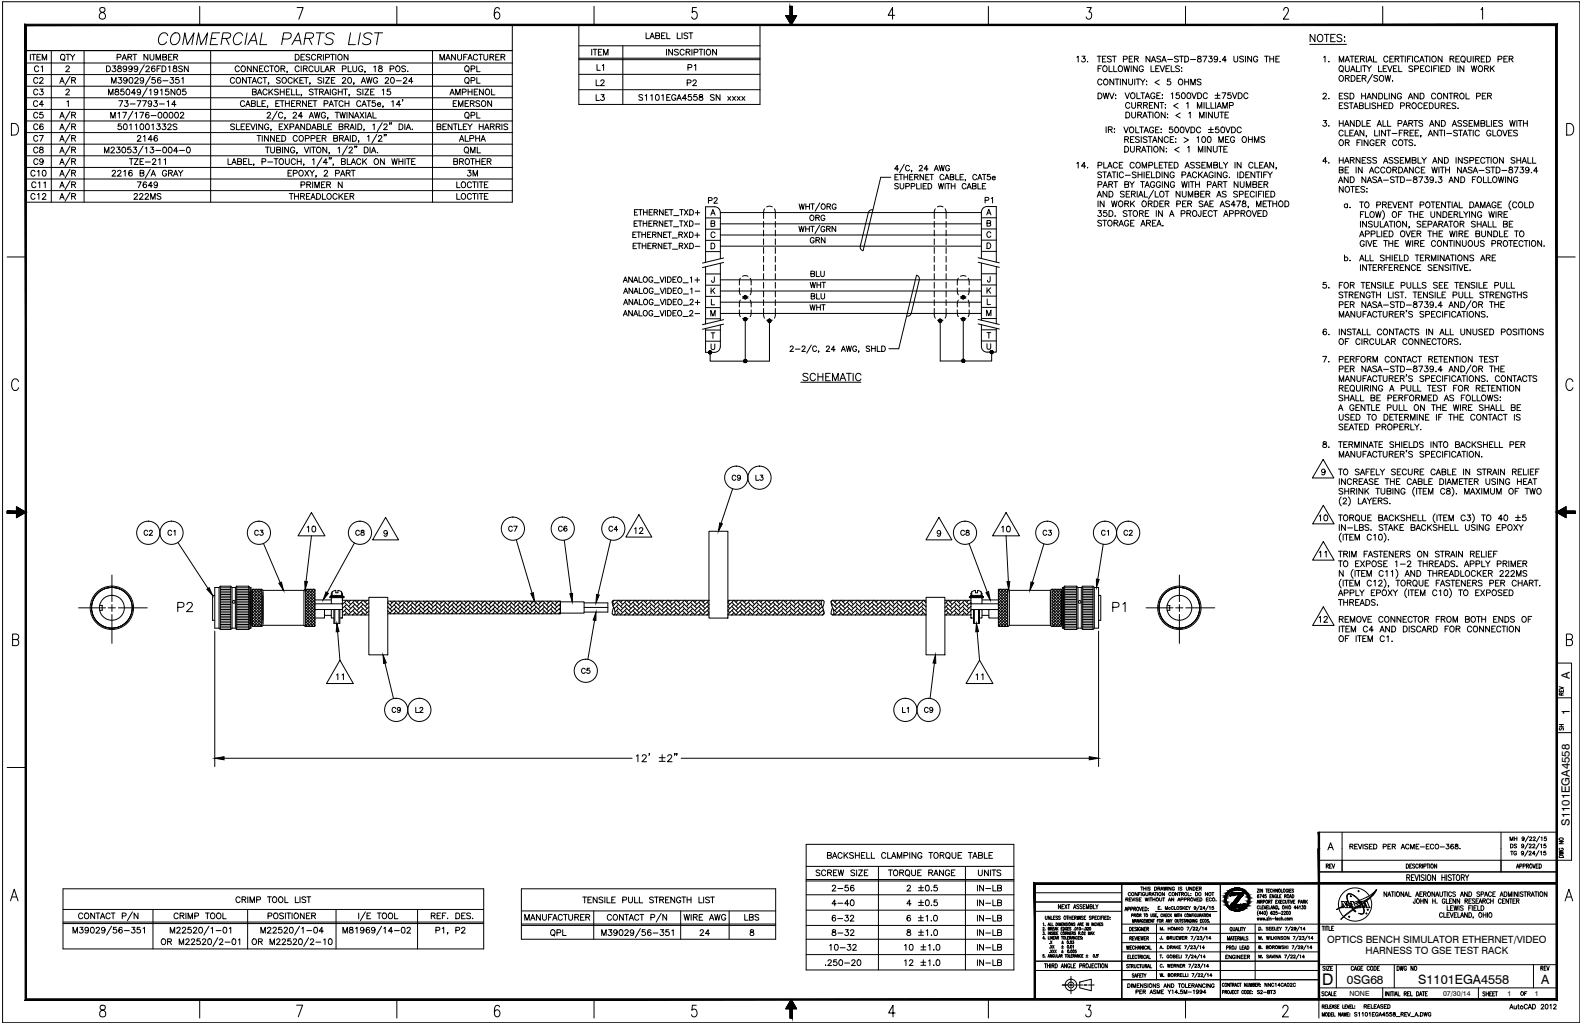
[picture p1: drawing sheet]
<svg xmlns="http://www.w3.org/2000/svg" width="864mm" height="559mm" viewBox="0 0 864 559" stroke-linecap="round" stroke-linejoin="round" font-family="sans-serif">
<defs><g id="words">
<text font-size="8.8" x="722" y="538">D</text>
<g font-size="7">
<text x="774" y="537">S1101EGA4558</text>
<text x="841" y="537">A</text>
</g>
<text font-size="6.6" x="735" y="537">0SG68</text>
<g font-size="6.3">
<text x="857" y="371" transform="rotate(-90 857 371)">A</text>
<text x="857" y="390" transform="rotate(-90 857 390)">1</text>
<text x="857" y="451" transform="rotate(-90 857 451)">S1101EGA4558</text>
</g>
<g font-size="5.5">
<text x="724" y="515">OPTICS BENCH SIMULATOR ETHERNET/VIDEO</text>
<text x="746" y="521">HARNESS TO GSE TEST RACK</text>
</g>
<g font-size="3.9">
<text x="737" y="544">NONE</text>
<text x="788" y="544">07/30/14</text>
<text x="823" y="543">1</text>
<text x="838" y="543">1</text>
</g>
</g></defs>
<!-- layer: AM_0 -->
<g fill="none" stroke="#000" stroke-width=".55">
<path d="M1 1h861v557h-861zM55 4v2a2.3 2.3 0 0 1 2 2 2.3 2.3 0 0 1-1 2 2 2 0 0 1-2-2 2 2 0 0 1 3-1v-1v-2zM109 3v11M162 4h3l-2 6M217 3v11M273 5l-2-1a4 4 0 0 0 0 6 1.9 1.9 0 0 0 2-2 1.9 1.9 0 0 0-2-1l-1 1M324 3v11M380 4h-2v3a1.8 1.8 0 0 1 3 1 1.8 1.8 0 0 1-3 2v-1M431 3h2v6h2l-3 5-3-5h2zM488 8h-3l2-4v6M540 3v11M593 4h3l-2 3a1.8 1.8 0 0 1 2 2 1.8 1.8 0 0 1-3 1v-1"/>
<path d="M647 3v11M701 6v-1a1.4 1.4 0 0 1 2-1 1.5 1.5 0 0 1 0 3l-2 3h3M720 14h130v455M755 3v11M808 5l1-1v6M6 67a3 3 0 0 1 4 4 3 3 0 0 1-4 3zM855 67a3 3 0 0 1 4 4 3 3 0 0 1-4 3zM4 140h10M850 140h10M10 208a1.9 1.9 0 0 0-2-1 1.9 1.9 0 0 0-2 2v2a1.9 1.9 0 0 0 2 2 1.9 1.9 0 0 0 2-1M437 209h33M441 204h-1h-2l1 1 2 2-1 1-2-1"/>
<path d="M445 205a1.5 1.5 0 0 0-2-1 1.5 1.5 0 0 0-1 1v1a1.5 1.5 0 0 0 1 2 1.5 1.5 0 0 0 2-1M447 204v4M447 206h2M449 204v4M451 206h1M453 204h-2v4h2M454 208v-4l2 4 2-4v4M459 208l1-4 2 4M459 206h2M462 204h3M463 204v4M466 204v4"/>
<path d="M470 205a1.5 1.5 0 0 0-2-1 1.5 1.5 0 0 0-1 1v1a1.5 1.5 0 0 0 1 2 1.5 1.5 0 0 0 2-1M859 208a2 2 0 0 0-3-1 2 2 0 0 0-1 2v2a2 2 0 0 0 1 2 2 2 0 0 0 3-1M722 251l6 10h-12zM4 279h5v-2l5 2-5 3v-2h-5zM4 279h10M170 280l7 12h-14zM549 280l8 12h-15zM722 276l6 10h-11zM850 279l5-2v2h5v1h-5v2zM850 279h10M210 282l8 13h-15zM349 281l7 12h-14z"/>
<path d="M513 282l7 13h-15zM722 296l6 10h-11zM306 328v7M722 331l6 10h-11zM7 349h3v-1v-2h-3v6h2h1v-2l-1-1M117 344v74M600 344v74M855 349h3v-1v-2h-3v6h3v-2l-1-1M186 360l7 13h-15zM535 360l7 13h-15zM850 362h8v107h-138M851 376v2h2v-2"/>
<path d="M851 375h2l-2 1M852 379v-1h-1v1h2M852 377v1M853 378l-1 1M850 400h8M850 381h8M851 397h2M851 395h2M852 397v1l1-1v1M852 395v2M4 419h10M122 414h223"/>
<path d="M347 413l1-1v4M351 413v-1l2 1-3 3h3M355 411l-1 1M360 413h3M360 415h3M361 412v3M365 413v-1l2 1-3 3h3M369 411l-1 1M370 411l-1 1M372 414h223M851 459h2l-2 1h2M720 476h130"/>
<path d="M724 473l1-1-1-1v3M725 473v1M726 473h.1M727 471h-1v3h1M727 471l1 3 1-3M733 463v13M768 471a1.1 1.1 0 0 1 1 2 1.1 1.1 0 0 1-1 1zM768 479h1v-2h-1v3M769 479l1 1M770 473h.1M770 479h1M771 471h-1v3h1"/>
<path d="M772 477h-2v3h2M772 472h-1l1 1a.6 .6 0 0 1 0 1 .7 .7 0 0 1-1-1M772 477l1 3 1-3M774 472a.7 .7 0 0 0-1-1 .7 .7 0 0 0 0 1v1a.7 .7 0 0 0 0 1 .7 .7 0 0 0 1-1M775 473l1-1-1-1v3M775 477v3M775 473l1 1M777 471v3M777 473h1v-1l-1-1v3M777 478v-1l-1 1 1 2h-1M778 477v3M779 471h1"/>
<path d="M779 471v3M780 477a1.5 1.5 0 0 1 1 2 1.5 1.5 0 0 1-1 1l-1-1zM780 471v3M784 477v3l-2-3v3M784 471v3l-1-3v3M787 479h2M787 477v3M789 477v3M790 477v3M792 478v-1l-1 1 1 2h-1M793 477h1M794 477v3"/>
<path d="M795 477h1a1.5 1.5 0 0 1 1 2 1.5 1.5 0 0 1-2 1v-1zM798 479h1v-2h-1v3M799 479v1M800 477l1 2v1M802 477l-1 2M819 463v13M828 474v-3l1 3M828 473h1M830 473l1-1-1-1v3M831 473l2-1-2-1v3M833 473l1-1-1-1v3M834 473v1"/>
<path d="M837 471v3l1-3M839 473h.1M840 471h-1v3h1M840 471a1.1 1.1 0 0 1 1 2 1.1 1.1 0 0 1-1 1zM851 465h2h-2l2 1h-2M851 467a1.2 1.2 0 0 1 2 0 1.2 1.2 0 0 1 0 1h-2zM852 463a.7 .7 0 0 0-1 1 .7 .7 0 0 0 1 0h1a.7 .7 0 0 0 0-1M6 492l2-7 2 7M6 489h3M565 482h47v63h-47v-20h47M565 492h47M565 487h47"/>
<path d="M565 497h47M571 500v2h1v-2M573 500v2l-1-2v2M574 500v2h1M576 500h-1v2h1M579 494v2l-1-2v2M580 495h.1M581 494h-1v2h1M581 494l1 2M582 500h1M582 494l-1 2M583 500v2"/>
<path d="M583 494h1M583 494v2M584 500v2M585 500v2M586 496l1-2v2M586 500h-1v2h1M586 495h1M588 500v2l1-2v2v-2M589 494h-1l1 1v1h-1M590 500v2M591 494h-2l2 1-1 1h-1M591 495h1"/>
<path d="M592 494h-1v2h1M593 500h-1v2h1M593 496v-2l1 2v-2v2M595 495h1v-1h-1v2h1v-1M597 494v2h1M598 494l1 2M599 500h-1v2h1M599 494v1M601 500v2M602 500h-1v2M602 500v2M604 500h-1v2h1"/>
<path d="M604 500a1 1 0 0 1 1 1 1 1 0 0 1-1 1zM614 497l1-2v2M614 496h1M615 491h1v-1h-1v2M615 491l1 1M616 496h1v-1h-1v2M616 491h1M617 487a.7 .7 0 0 0-1 0 .7 .7 0 0 0 0 1 .7 .7 0 0 0 1 0M617 496h1v-1h-1v2M617 490h-1v2h1M618 490v2l1-2M618 500l1-1h-1v1"/>
<path d="M619 496h1v-1h-1v2M619 499h1h-1v1M619 496l1 1M619 499l1 1M620 490v2M620 499v1M621 487v2l-1-2v2M621 490h-1l1 1-1 1M621 488h1M622 491h1M622 495l1 2v-2M622 499h1h-1v1"/>
<path d="M623 499v1M623 487h-2v2M623 484h1M623 490h-1v2h1M623 487v2M623 484v2M624 496h.1M624 484v2M624 485h1M624 499h1M625 495h-1v2h1M625 487a.7 .7 0 0 0-1 0 .7 .7 0 0 0 0 1 .7 .7 0 0 0 1 0h-1"/>
<path d="M625 499v1M625 495a1 1 0 0 1 1 1 1 1 0 0 1-1 1zM625 490l1 2v-2v2l1-2M625 487l1 2h1v-2M625 484v2M626 484v2M627 496h.1M627 497h.1M627 488h1v-1h-1v2M627 490v2M628 490h1M628 488v1"/>
<path d="M628 484h-1l1 1-1 1M628 499l1 1v-1M628 490v2M629 489v-2l1 2M629 488h1M629 491h1M629 490v2M630 484h1v2h-1zM630 499h-1l1 1h-1M630 487h2M630 490v2M631 499h.1"/>
<path d="M631 497h33M631 487v2M632 499h-1v1h1M632 487v2M632 485h1v-1h-1v2M633 485v1M633 490l1 2v-2M634 486v-2l1 2M634 485h1M635 499h-1v1h1M635 490h1M635 499h1"/>
<path d="M635 499v1M635 484l1 2v-2v2l1-2M635 490v2M636 487v2l-2-2v2M636 499v1M636 499h1M637 499h-1v1h1M637 484v2M638 492v-2l1 2M638 491h1M638 499h-1l1 1M639 499v1"/>
<path d="M639 499l1 1M639 484v2l-1-2v2M639 487a.7 .7 0 0 0-1 0 .7 .7 0 0 0 0 1 .7 .7 0 0 0 1 0M640 499l-1 1M641 490v2l-1-2v2M641 484a.7 .7 0 0 0-1 0 .7 .7 0 0 0 0 1 .7 .7 0 0 0 1 0M641 499v1l1-1v1v-1M643 499v1M643 487v2l-1-2v2M643 492l1-2v2M643 499h1M643 491h1"/>
<path d="M643 487h1M643 484v2M644 487v2M644 499h1M644 499v1M645 491h1v-1h-1v2M645 488h1v-1h-1v2M645 499v1M645 484h-1l1 1v1h-1M646 488v1M646 491h1l1-1h-2v2M648 484v2h1v-2"/>
<path d="M648 499h-1v1h1M648 491h1v-1h-1v2M649 487v2h1M649 491v1M650 488h.1M650 489h.1M650 499v1l-1-1v1M651 484v2l-2-2v2M651 499h.1M651 484h1v2h-1zM651 499v1M652 490v2l1-2"/>
<path d="M652 499v1M653 487h1l-1 2zM653 499h-1l1 1M653 485h1M653 491h1M654 499v1v-1M654 484h-1v2h1M654 490h-1v2h1M655 485h1v-1h-1v2M655 499h1h-1v1M655 490h1v2h-1zM655 499l1 1"/>
<path d="M655 485l1 1M656 500h1M657 499h1M657 499v1M658 499v1M659 491h.1M659 487v2l-1-2v2M660 490h-1v2h1M661 499v1l-1-1v1M661 490a.7 .7 0 0 0-1 0 .7 .7 0 0 0 0 1 .7 .7 0 0 0 1 0M661 487h2M662 487v2"/>
<path d="M664 492h.1M669 491v-1l1 3-1 1zM669 489l1-1-1 3zM669 494l1-1 1 2h-1zM670 487h1l-2 2zM670 487l2-2h3l4 1 2 2 1 2v3l-1 2-2 1-3 1h-3l-2-1-2-2v-3v-2zM670 487l1-1h4l-5 1zM670 488l4-2h5l2 3v4l-1 2-2 1h-2h-3l-3-2-1-2v-2zM671 495l2 1h-1l-2-1zM671 486a7 7 0 0 1 8 0 7 7 0 0 1 3 7l-1 1a5 5 0 0 0-1-6 5 5 0 0 0-5-2zM671 495h.1M671 495h8z"/>
<path d="M671 495h8M672 489h.1M672 488h.1M672 488v1M672 488h2l-2 1zM672 488h3zM672 496h1h6l-4 1zM672 494h.1M672 494h8l-1 1h-8zM672 494h2zM672 494l-1 1M672 487h7z"/>
<path d="M672 487h7l-1 2h-2v-1h-4zM672 487v1M672 487v2M672 487h.1M672 487h7M673 493l-1 1M673 493h.1M673 488h.1M673 488l-1 1M674 488h-1M674 488h.1M674 488h-2h2"/>
<path d="M674 494h.1M674 494h2zM674 494h2M675 493h.1M675 493l-1 1M675 488h-1M675 488h1M675 488h.1M675 488h1zM676 494h.1M676 496a6 6 0 0 0 5-2l1-1-3 3zM676 489h.1"/>
<path d="M676 489h2l-4 5h-2zM676 489l-3 4M676 488h.1M676 488l-5 7M676 488v1M677 494h.1M677 494h-3M677 494h-1M678 489l-3 4M678 489h.1M678 488h.1M678 488v1"/>
<path d="M679 488h-1M679 488h.1M679 494h.1M679 494l1-1zM679 494h-2M679 495h.1M679 495h-8h8M679 487h.1M679 487v1M679 487l-5 7M679 494v1M680 493h.1"/>
<path d="M680 493l-1 1M680 494h.1M680 494h-1M680 493v1M680 493l-1 2M686 493l1-2v2M686 485h1l-1 2h1M686 492h1M687 497l-1 1 1 2M687 488l-1 1 1 1v-1h-1M687 495v-1l-1 1 1 1M688 491v2"/>
<path d="M688 488h1l-1 2M688 485v2M688 494v2h1M688 492h1v-1h-1v2M688 498h-1l1-1v2M689 492v1M689 495h.1M689 485v2l-1-2v2M690 492v-1v2M690 498h-1v-1v2M690 494h-1v2h1M690 489h-1l1-1v2"/>
<path d="M690 494l1 2v-2M691 485h1M691 488l-1 1h1v1h-1M691 497l1 1-1 2M691 495h1M691 485v2M692 486h1M692 494h-1v2h1M692 492h1v-1h-1v2M693 494v2h1v-2l1 2M693 492v1M693 485h-1v2h1"/>
<path d="M693 489h1M694 491h1M694 495h1M694 488h-1v2h1M694 491v2M694 486v-1l-1 1 1 1M695 498l-1-1a.8 .8 0 0 0 0 1 .8 .8 0 0 0 0 1v-1M695 486h1M695 485v2M695 498h1l-1 1h1M695 488v2l-1-2v2M696 485v2"/>
<path d="M696 494v2l-1-2v2M696 492h1M697 494l1 1-1 1zM697 489l-1-1v2h1v-1M697 497l-1 1h1v1h-1M697 491h-1v2h1M697 485v2l-1-2v2M697 488v2h1M698 491l1 2M698 498h1M698 496h.1M699 489h.1"/>
<path d="M699 491l-1 2M699 492h1M699 485v2h1M699 488v2M700 498l-1 1h1M700 491h-1v2h1M701 498h1l-1 1h1M701 489h1v-1h-1v2M701 492v-1l-1 1 1 1M702 495h1M702 494v2M702 491v2l1-2"/>
<path d="M702 489v1M703 494v2M703 486l-1-1v2h1v-1M703 491h1M703 485v2M703 491v2M704 490v-2l1 2M704 486h1M704 489h1M704 491v2M705 491v2l1-2M705 485h-1v2h1"/>
<path d="M705 488h1a.9 .9 0 0 1 0 1 .9 .9 0 0 1-1 1zM706 492h1M706 485h-1l1 1v1h-1M707 491h-1v2h1M707 495h-1l1-1v2M709 492h1v-1h-1v2M709 495h-1v-1v2M709 495l1-1v2M710 493v-2l1 2M710 492h1M711 494v1v1h-1M711 492h1v-1h-1v2"/>
<path d="M712 492v1M713 491v2M713 492l1 1M714 491l-1 1M720 482v63v-41M850 482h-184v63M854 492l2-7 3 7M855 490h3M569 506h1l-1 2h1M569 509h1v1h-1M569 504h1v1M570 512h-1l1-1v2"/>
<path d="M570 505h.1M570 507h.1M570 510h.1M570 512h.1M572 505l1-1v1M572 507h1v-1h-1v2l1-1M572 511v2h1M572 505h1M572 509v1M573 515h.1M573 517h.1M573 520h.1"/>
<path d="M573 511v2M573 504v1h1M573 507l1-1h-1v2M573 513l1 2M573 516l1 1M573 518l1 2M574 509v1l-1-1v1M574 507v1M574 504v1h1M574 513l-1 2M574 516l-1 1M574 518l-1 2"/>
<path d="M575 511v2l-1-2v2M575 516v1M575 518v2M575 507h.1M575 509h-1l1 1h-1M575 512h.1M575 501h1M575 509v1M575 506v2M576 508v-2l1 2M576 509v1zM576 511h-1v2h1v-2l1 2"/>
<path d="M576 507h.1M576 518l1 2M576 512h1M576 504h1v1h-1zM577 518l-1 2M577 506v2M577 509h.1M577 512h1v-1h-1v2M577 507l1 1M577 500h-1l1 2h-1M578 512v1M578 509h-1v1h1"/>
<path d="M578 506l-1 1M578 504v1M578 505v-1l1 1v-1v1M579 500h-1l1 1-1 1M579 507h1M579 511h1M579 519h1M579 520h1M579 517h2M580 504h.1M580 514h1M580 515h1"/>
<path d="M580 511v2M580 509h-1v1h1M580 518v2M580 506h-1v2h1M580 516v1M580 513v2M580 504v1M580 506l1 1v1zM581 504v1v-1v1M582 509v1M582 511v2M582 506v2v-1"/>
<path d="M583 504h-1l1 1h-1M583 512h.1M583 507h.1M583 504v1M583 511v2M584 506h-1v2h1M584 501h1M584 509v1l-1-1v1M584 515h.1M584 512l1-1h-1v2M584 517h.1M584 520h.1"/>
<path d="M584 509h1M584 512l1 1M585 506h-1l1 1h-1M585 509h-1v1h1M585 513v-2l1 2M585 512h1M585 501h1M585 509h1h-1v1M585 513h1v2h-1M586 504v1l-1-1v1M586 509v1M586 516v1"/>
<path d="M586 507h.1M587 501v-1v2M587 504h-1l1 1h-1M587 511v2l-1-2v2M587 501l1 1M587 509h-1l1 1h-1M587 518v1l1 1h-1M588 506v2M588 511l-1 1h1M588 505l1-1v1M588 505h1M589 512h.1"/>
<path d="M589 509h1h-1v1M589 509l1 1M589 511v2M590 504v1M590 510h.1M590 507h1M590 511v1M591 504h.1M591 512h.1M591 500h-1l1 2h-1M591 504v1M592 509v1h1"/>
<path d="M592 507h.1M592 501h.1M593 504v1M594 506l-1 2h1M594 510v-1l1 1v-1v1M594 504v1l-1-1v1M595 510l1-1v1M596 510h.1M596 500h-1l1 2h-1M596 504v1M596 501h1v-1h-1v2M596 509l1 1"/>
<path d="M597 504v1l-1-1v1M597 509l-1 1M598 501h.1M599 504h-1v1h1M599 504h1M599 504v1M600 504v1M600 500h-1v1v1l1-1M600 504h1M601 504h-1v1h1M601 501h1M602 504h-1l1 1h-1"/>
<path d="M603 501h1M606 501h.1M606 502h.1M612 504h238M612 519h108M612 514h108M612 509h108M615 518v-2l1 2v-2v2M617 506a1 1 0 0 1 1 1 1 1 0 0 1-1 1zM617 512h1v-1h-1v2M617 517h.1M617 512l1 1"/>
<path d="M618 516h-1v2h1M618 507h1M618 503v-1l1 1v-1v1M618 512h1M619 506h-1v2h1M619 511h-1v2h1M619 517v-1l-1 1v1h1M619 511l1 2 1-2M619 503l1-1v1M620 503h.1M620 517h1M620 516v2"/>
<path d="M620 506v2h-1M621 516v2M621 511v2M621 506v2M621 518l1-2v2M621 517h1M622 512h.1M622 502v1l-1-1v1M622 503v-1l1 1M622 503h1M622 511v2M623 506h-1v2v-1"/>
<path d="M623 511v2v-2l1 2v-2M624 516v2l-1-2v2M624 502h-1v1h1M624 506v2l-1-2v2M624 516v2M624 502h1M625 512h.1M625 507h.1M625 502h-1v1h1M626 511h-1v2h1M626 503v-1v1l1-1v1M626 506h-1v2h1"/>
<path d="M626 517l-1-1v1v1h1M626 512h1v-1h-1v2M626 507h1v-1h-1v2M626 518l1-2v2M626 517h1M626 512l1 1M627 507v1M627 502h1M628 516v2h1M628 502h-1v1h1M629 502v1l-1-1v1M629 502h1"/>
<path d="M630 502v1M631 504v31M632 502h.1M632 500v1M633 502h-1v1M634 502h1h-1v1M635 502v1M636 503l1-1v1M637 503h.1M639 502v1l-1-1v1M639 502v1M640 502h-1"/>
<path d="M643 502v1l1-1M644 502h1M644 502v1M646 502h-1l1 1h-1M646 502h1M647 502v1M647 503l1-1v1M647 503h1M649 502v1l-1-1v1M650 502h1l-1 1zM651 502v1M652 502v1l-1-1v1"/>
<path d="M654 502h-1v1M655 502h1M656 500v-1l1 1M656 502h-1v1h1M657 502h-1l1 1M660 502h-1l1 1h-1M660 503h.1M670 517v-1v2M670 513v-2l1 2v-2v2M671 517h1v-1h-1v2M672 513v-2l1 2M672 517v1"/>
<path d="M672 512h1M672 508h1M673 511h1M673 506l1 2v-2M673 511v2M674 512h1M674 508l1-2 1 2M675 507h.1M675 516v2l-1-1M675 511h-1v2h1M676 512h1v-1h-1v2M676 506v2h1"/>
<path d="M676 512l1 1M677 516v2h1M677 511v2M677 506v2M678 513v-2l1 2M678 506h1M678 512h.1M678 517h1M678 506v2M679 506v2M679 511v2h1M679 516h-1v2h1"/>
<path d="M679 518l1-2v2M679 517h1M680 506l-1 1M681 516a1 1 0 0 1 1 1 1 1 0 0 1-1 1zM681 511h-1l1 2h-1M685 504v31M686 501l1 1v-1v1v-1M688 501v1v-1l1 1v-1M689 501l1 1v-1v1v-1M691 502h.1M691 501h1l-1 1h1M693 500h.1"/>
<path d="M693 501v1M693 501h1v1M694 501h2M696 501h1M696 500l1 2M697 501h1l-1 1h1M699 501h-1v1h1M699 501h1v1M699 500v2M701 502h.1M702 501h-1l1 1M704 501h1v1"/>
<path d="M704 501v1M705 501v1M722 505h1M722 505v3M723 505v3M724 505h1M724 505v3M725 505v3h1M727 507h1M728 505h-1v3h1M565 530h155M565 525h155"/>
<path d="M570 521h-1v1h1h-1M570 526h1M570 522h.1M571 526v2M572 526v2M572 527h1M572 522l1-1v1M572 522h1M573 526v2M574 526v2M574 521v1l-1-1v1M574 527h1v-1h-1v2"/>
<path d="M575 527v1M575 521v1M576 521v1l1-1M576 526a1.1 1.1 0 0 1 1 1 1.1 1.1 0 0 1-1 1zM577 521v1h1v-1l1 1M578 522h1M579 522l1-1h-1v1M579 528l1-2 1 2M579 522h1M580 527h.1M580 538h3M581 521h1"/>
<path d="M582 521v1M582 526v2l-1-2v2M584 521v1M584 538h1M584 526a.7 .7 0 0 0-1 0 .7 .7 0 0 0 0 1 .7 .7 0 0 0 0 1 .7 .7 0 0 0 1-1M585 526v2h1M585 533v3M585 537v1M585 539v3M585 522h.1M585 521v1M586 522l1-1h-1v1"/>
<path d="M586 527h1M586 522h1M587 538h4M587 522v-1l1 1M587 522h1M587 526h-1v2h1M589 521v1l-1-1v1M589 527h1v-1h-1v2M589 536l7-2v7l-7-2zM590 521h-1l1 1M591 522h.1M591 527h1v-1h-1v2"/>
<path d="M591 521v1M592 527v1M592 538h1M593 522h1M593 521v1M594 538h3M595 526v2v-1M596 527h1M597 526h-1v2h1M598 522h.1M599 526a.7 .7 0 0 0-1 0 .7 .7 0 0 0 0 1 .7 .7 0 0 0 0 1 .7 .7 0 0 0 1 0M599 521v1v-1v1h-1"/>
<path d="M599 526h1M600 521h.1M600 526v2M601 526v2M604 526v2l-1-2v2M612 535h108M616 537h1v2h-1zM616 522h.1M616 527h-1l1 1h-1M616 526h1M617 521h-1v2h1M617 526v2"/>
<path d="M617 521v2h1M618 527h1v-1h-1v2M618 537v2M618 527l1 1M618 522h1M618 539v-2l1 2 1-2v2M619 532h-1l1 1h-1M619 526l1 2v-2M619 521h-1v2h1M619 533l1-2 1 2M620 533h.1M621 522l-1-1v1v1h1"/>
<path d="M621 538h1M621 532h.1M621 521h1M621 521v2M622 531h-1v2M622 527l-1-1v1v1h1M622 537h-1v2h1M622 526h1M622 532h1M622 522h1v-1h-1v2M623 526v2M623 522v1"/>
<path d="M623 531h-1v2h1M623 531h1M623 526l1 2v-2M624 521v2M624 531v2M624 537v2l-1-2v2M625 531v2M625 527h1v-1h-1v2M625 522v-1l-1 1 1 1M626 527v1M626 531l-1 1M626 523v-2l1 2"/>
<path d="M626 522h1M626 537h-1v1l1 1h-1M626 528l1-2 1 2M627 528h.1M627 537v2M627 521v2h1M628 526v2h1M631 537v2l-1-2v2M633 537h-1v1l1 1h-1M635 539l1-2 1 2M636 538h1M639 537v2l-2-2v2"/>
<path d="M639 537h2l-1 2h-1zM643 537h2M644 537v2M647 537v2h1M649 538h1M650 537h-1v2h1M651 538h1v-1h-1v2M651 538l1 1M652 539l1-2 1 2M653 538h1M656 537v2l-2-2v2M658 537a.7 .7 0 0 0-1 0 .7 .7 0 0 0-1 1 .7 .7 0 0 0 1 1 .7 .7 0 0 0 1-1"/>
<path d="M659 537v2M661 537v2l-2-2v2M663 537a.7 .7 0 0 0-1 0 .7 .7 0 0 0-1 1 .7 .7 0 0 0 1 1 .7 .7 0 0 0 1-1h-1M720 539h130M720 526h130M723 528h-1l1 1v1l-1-1M724 527v3M725 527h1l-1 3h1M726 528h1M728 527h-2v3h2M730 526v13M739 528a.7 .7 0 0 0-1-1 .7 .7 0 0 0 0 1v1a.7 .7 0 0 0 0 1 .7 .7 0 0 0 1-1"/>
<path d="M739 530l1-3 1 3M739 529h1M742 528a.7 .7 0 0 0-1-1 .7 .7 0 0 0 0 1v1a.7 .7 0 0 0 1 1 .7 .7 0 0 0 0-1M743 528h1M744 527h-1v3h1M748 528a.7 .7 0 0 0-1-1 .7 .7 0 0 0-1 1v1a.7 .7 0 0 0 1 1 .7 .7 0 0 0 1-1M750 527a1.1 1.1 0 0 1 1 1 1.1 1.1 0 0 1-1 2zM752 528h1M753 527h-1v3h1M755 539v6M761 526v13M763 527a1.1 1.1 0 0 1 1 1 1.1 1.1 0 0 1-1 2z"/>
<path d="M764 527l1 3v-3l1 3v-3M768 528a.7 .7 0 0 0-1-1 .7 .7 0 0 0-1 1v1a.7 .7 0 0 0 1 1 .7 .7 0 0 0 1-1h-1M771 527v3l-1-3v3M807 539v6M837 526v13M841 528h1v-1h-1v2M842 528v1M843 528h1M844 527h-1v2h1M844 527l1 2 1-2M55 549v2a2.3 2.3 0 0 1 2 1 2.3 2.3 0 0 1 0 3 2 2 0 0 1-3-2 2 2 0 0 1 3-2v-1v-1zM109 545v11"/>
<path d="M162 549h3l-2 6M217 545v11M273 550a1.3 1.3 0 0 0-2-1l-1 2 1 4a1.8 1.8 0 0 0 2-2 1.8 1.8 0 0 0-2-2l-1 2M324 545v11M380 549h-2v2a2 2 0 0 1 3 1 2 2 0 0 1-2 3l-1-1M432 545l3 5h-2v6h-2v-6h-2zM432 545v11M489 553h-4l2-4v6M540 545v11M593 549h2l-1 2a1.8 1.8 0 0 1 2 2 1.8 1.8 0 0 1-3 1M620 541h1v-1h-1v2M622 541h1"/>
<path d="M623 540h-1v2h1M624 541h1v-1h-1v2M625 541v1M628 542v-2l1 2M628 542h1M631 541h-1l1 1h-1M632 542v-2v2l1-2v2M634 541h1M635 540h-1v2h1M638 540v2M639 540l-1 1M640 541v-1v2"/>
<path d="M643 542h-2l1-2v2M644 542h.1M645 540h-1v1a1 1 0 0 1 2 0 .7 .7 0 0 1-1 1 .7 .7 0 0 1-1 0M646 542v-2l1 2 1-2v2M647 545v11M649 541h1M651 541l1-1v2M654 541a.7 .7 0 0 1-1 1 .6 .6 0 0 1 0-1 .6 .6 0 0 1 1 0v1h-1M656 541a.6 .6 0 0 1-1 0 .6 .6 0 0 1 0-1 .7 .7 0 0 1 1 1v1h-1M658 542h-1l1-2v2M700 550l1-1h1l1 1-1 2-2 3h3M720 545v11"/>
<path d="M723 541h-1l1 2h-1M725 542a.7 .7 0 0 0-1-1 .7 .7 0 0 0-1 1v1a.7 .7 0 0 0 1 0 .7 .7 0 0 0 1 0M725 543l1-2v2M725 543h1M727 541v2h1M728 542h1M729 541h-1v2h1M756 541v2M758 541v2l-1-2v2M759 541v2M759 541h2M760 541v2"/>
<path d="M761 541v2M761 543l1-2 1 2M762 543h1M763 541v2h1M767 542h1v-1h-1v2M767 542l1 1M768 542h1M770 541h-2v2h2M770 541v2h1M773 541a1.1 1.1 0 0 1 2 1 1.1 1.1 0 0 1-2 1zM775 543l1-2v2M775 543h1"/>
<path d="M776 541h2M777 541v2M778 542h1M779 541h-1v2h1M811 542h-2l2 1h-2M811 541v2M811 542h2M813 541v2M813 542h1M814 541h-1v2h1M815 542h1M816 541h-1v2h1"/>
<path d="M816 541h1M817 541v2"/>
<circle cx="852" cy="458" r="1"/>
<circle cx="782" cy="472" r="1"/>
<circle cx="836" cy="472" r="1"/>
<circle cx="618" cy="488" r=".8"/>
<circle cx="621" cy="496" r=".9"/>
<circle cx="621" cy="499" r=".7"/>
<circle cx="626" cy="499" r=".7"/>
<circle cx="632" cy="491" r=".8"/>
<circle cx="633" cy="488" r=".8"/>
<circle cx="640" cy="488" r=".8"/>
<circle cx="647" cy="488" r=".8"/>
<circle cx="648" cy="499" r=".7"/>
<circle cx="651" cy="491" r=".8"/>
<circle cx="655" cy="488" r=".8"/>
<circle cx="659" cy="499" r=".7"/>
<circle cx="660" cy="488" r=".8"/>
<circle cx="662" cy="491" r=".8"/>
<circle cx="690" cy="498" r=".8"/>
<circle cx="691" cy="492" r=".8"/>
<circle cx="698" cy="486" r=".8"/>
<circle cx="701" cy="495" r=".8"/>
<circle cx="701" cy="486" r=".8"/>
<circle cx="703" cy="498" r=".8"/>
<circle cx="703" cy="489" r=".8"/>
<circle cx="704" cy="498" r=".8"/>
<circle cx="704" cy="495" r=".8"/>
<circle cx="712" cy="495" r=".8"/>
<circle cx="581" cy="509" r=".7"/>
<circle cx="581" cy="512" r=".7"/>
<circle cx="581" cy="501" r=".8"/>
<circle cx="583" cy="514" r=".7"/>
<circle cx="583" cy="517" r=".7"/>
<circle cx="583" cy="519" r=".7"/>
<circle cx="584" cy="504" r=".6"/>
<circle cx="585" cy="514" r=".7"/>
<circle cx="585" cy="517" r=".7"/>
<circle cx="585" cy="519" r=".7"/>
<circle cx="586" cy="519" r=".7"/>
<circle cx="587" cy="507" r=".7"/>
<circle cx="590" cy="507" r=".7"/>
<circle cx="591" cy="509" r=".7"/>
<circle cx="593" cy="507" r=".7"/>
<circle cx="595" cy="507" r=".7"/>
<circle cx="633" cy="502" r=".7"/>
<circle cx="642" cy="502" r=".7"/>
<circle cx="658" cy="502" r=".7"/>
<circle cx="672" cy="507" r=".8"/>
<circle cx="673" cy="517" r=".8"/>
<circle cx="703" cy="501" r=".5"/>
<circle cx="583" cy="522" r=".6"/>
<circle cx="585" cy="537" r="3"/>
<circle cx="585" cy="537" r="1.6"/>
<circle cx="593" cy="527" r="1"/>
<circle cx="597" cy="522" r=".7"/>
<circle cx="602" cy="527" r="1"/>
<circle cx="628" cy="538" r=".9"/>
<circle cx="646" cy="538" r=".9"/>
<circle cx="749" cy="528" r="1"/>
<circle cx="773" cy="528" r="1"/>
</g>
<!-- layer: GEOMETRY -->
<g fill="none" stroke="#000" stroke-width=".55">
<path d="M385 119h8M393 116v-1l-2-2h-6v30M393 116v25M393 116h143M417 114v5M419 113l1-1 2 1M423 114v5M511 114l-1 5M512 113l1-1 2 1M516 114v5M536 119h8M385 125h8"/>
<path d="M385 131h8M385 137h8M393 122h143M393 134h143M393 128h143M417 121v3M417 126v3M417 130v3M417 135v3M417 140v3M423 121v3M423 126v3"/>
<path d="M423 130v3M423 135v3M423 140v3M510 121v3M510 126v3M510 130v3M510 135v3M510 140v3M516 121v3M516 126v3M516 130v3M516 135v3"/>
<path d="M516 140v3M536 125h8M536 131h8M536 137h8M385 146v31M385 149h8M385 156h8M393 144v31M393 159h143M393 153h143M395 143l-12 3M395 141l-12 3"/>
<path d="M404 157v4M404 152v4M405 151h3M410 152v4M410 157v4M417 145v3M417 149v3M417 154v3M417 159v3M423 145v3M423 149v3M423 154v3"/>
<path d="M423 159v3M510 145v3M510 149v3M510 154v3M510 159v3M516 145v3M516 149v3M516 154v3M516 159v3M523 157v4M523 152v4M524 151h3"/>
<path d="M529 152v4M529 157v4M534 143l12 3M534 141l12 2M536 141v-26v-1l2-1h6v30M536 149h8M536 156h8M536 144v31M544 146v31M385 168h8M385 162h8M385 174h8"/>
<path d="M393 177v13v1l-2 1h-6v-13M393 165h143M393 171h143M395 177l-12 3M395 174l-12 3M404 169v4M404 164v3M405 162h3M405 163h3M405 174h3M407 174v23M410 164v3"/>
<path d="M410 169v4M417 168v6M417 164v3M419 175h3M420 175v22h-32v-5M423 168v6M423 164v3M510 168l1 6M510 164v3M512 175h3M513 175v22h28v-5M516 168v6"/>
<path d="M516 164v3M523 169v4M523 164v3M524 162h3M524 163h3M524 174h3M526 174v23M529 164v3M529 169v4M534 177l12 3M534 174l12 3M536 168h8"/>
<path d="M536 177v12M536 162h8M536 180h8M536 174h8M544 179v13h-7l-1-2v-1M385 180h8M385 186h8M536 186h8M402 260a1 1 0 0 0-1-1 1 1 0 0 0-1 1v1a1 1 0 0 0 1 1 1 1 0 0 0 1-1M413 259v3h1M415 259h1v1a1 1 0 0 1 0 2 .9 .9 0 0 1-1 0M404 260a.9 .9 0 0 1-1 1 .9 .9 0 0 1 0-1 .9 .9 0 0 1 1 0v2h-1"/>
<path d="M81 290a1.1 1.1 0 0 0-2-1 1.1 1.1 0 0 0 0 2 1 1 0 0 0 0 1 1.1 1.1 0 0 0 2-1M82 290v-1l1 1-2 2h2M94 290a1.1 1.1 0 0 0-2-1 1.1 1.1 0 0 0 0 2 1 1 0 0 0 1 1 1 1 0 0 0 1-1M95 290l1-1v3M141 290a1.1 1.1 0 0 0-2-1 1.1 1.1 0 0 0 0 2 1 1 0 0 0 1 1 1 1 0 0 0 1-1M142 289h2l-1 1a1 1 0 0 1 0 2 .9 .9 0 0 1-1 0M196 290a1.1 1.1 0 0 0-1-1 1.1 1.1 0 0 0-1 2 1 1 0 0 0 1 1 1 1 0 0 0 1-1M197 289v1a1.1 1.1 0 0 1 2 1 1.1 1.1 0 0 1 0 1h-2a1.1 1.1 0 0 1 0-1 1.1 1.1 0 0 1 2-1v-1zM280 288a1.1 1.1 0 0 0-2-1 1 1 0 0 0 0 1v1a1 1 0 0 0 1 1 1 1 0 0 0 1-1M280 287h2l-1 3M307 288a1 1 0 0 0-1-1 1 1 0 0 0-1 1v1a1 1 0 0 0 1 1 1 1 0 0 0 1-1M309 287a1.2 1.2 0 0 0-1 1 1.2 1.2 0 0 0 1 1 .9 .9 0 0 0 0-1 .9 .9 0 0 0-1 1"/>
<path d="M334 288a1 1 0 0 0-1-1 1 1 0 0 0-1 1v1a1 1 0 0 0 1 1 1 1 0 0 0 1-1M337 289h-2l2-2v3M526 290a1.1 1.1 0 0 0-1-1 1.1 1.1 0 0 0-1 2 1 1 0 0 0 1 1 1 1 0 0 0 1-1M528 289v1l1 1a.9 .9 0 0 1-1 1 .9 .9 0 0 1-1-1l2-1v-1zM571 290a1.1 1.1 0 0 0-1-1 1.1 1.1 0 0 0-1 2 1 1 0 0 0 1 1 1 1 0 0 0 1-1M572 289h2l-1 1a1.1 1.1 0 0 1 1 2 1 1 0 0 1-2 0M603 290a1.1 1.1 0 0 0-1-1 1.1 1.1 0 0 0-1 2 1 1 0 0 0 1 1 1 1 0 0 0 1-1M604 290l1-1v3M616 290a1.1 1.1 0 0 0-2-1 1.1 1.1 0 0 0 0 2 1 1 0 0 0 0 1 1.1 1.1 0 0 0 2-1M616 290l1-1 1 1-2 2h2M61 314v14M120 320v24"/>
<path d="M126 320v24M129 320l-1 1h-1M129 320v24M129 320h7M136 320v24M136 320v1v22v1M581 320h7M581 320v24M581 320l-1 1v22l1 1M588 320v1h2M588 320v24M591 320v24"/>
<path d="M597 320v24M644 314v14M43 332h15M54 330h2v3h-2M59 332h4M61 330v4M61 335v16M65 332h15M117 325h-1v14h1M120 321v-1h6l1 1M120 321h-3v22h3M120 321v22"/>
<path d="M120 332h6M120 339h6M120 340h6M120 333h6M120 334h6M120 335h6M120 336h6M120 337h6M120 338h6M120 324h6M120 325h6M120 326h6"/>
<path d="M120 327h6M120 328h6M120 329h6M120 330h6M120 331h6M120 321h6M120 322h6M120 323h6M127 321v22M128 321v22M129 332h7M129 339h7"/>
<path d="M129 340h7M129 333h7M129 334h7M129 335h7M129 336h7M129 337h7M129 338h7M129 324h7M129 325h7M129 326h7M129 327h7M129 328h7"/>
<path d="M129 329h7M129 330h7M129 331h7M129 321h7M129 322h7M129 323h7M136 323h.1M137 323h1M137 321v22M138 324l2-2 3 2M138 322l5 5M138 324l5 5"/>
<path d="M138 326l5 5M138 332l5 5M138 333l5 5M138 335l5 5M138 337l5 5M138 322l5 4M138 322h.1M143 322h-5v20M143 322h1v19M143 339l-3 3M143 338l-5 4M143 336l-5 5v1"/>
<path d="M143 334l-5 6 2 2M143 333l-5 5 3 4M143 331l-5 5M143 330l-5 5M143 328l-5 5M143 327l-5 5M143 325l-5 5 5 5M143 324l-5 5 5 5M143 322l-5 5 5 5M143 323l-2-1-3 3M143 322v20M144 322h22"/>
<path d="M144 323v17M167 322h-1v19M167 334l5 6-2 2M167 333l5 5-4 4M167 325l5 5-5 5M167 323l5 6-5 5M167 323l1-1 4 3M167 322l5 5M167 327l5 5M167 328l5 5M167 330l5 5M167 331l5 5"/>
<path d="M167 336l5 5M167 338l4 4M167 339l3 3M172 337l-5 5M172 335l-5 5M172 333l-5 5M172 332l-5 5M172 327l-5 5M172 326l-5 5M172 324l-5 5M172 322l-5 6M172 322h-1l-4 4"/>
<path d="M172 324l-2-2-3 2M172 327h9M172 329h15M177 337h-5M177 336h4M177 333v4M180 326h8h-8M180 326h8M181 333v4M181 326v-1h6v1M181 326v3M181 326h6"/>
<path d="M181 324v1M181 326h.1M181 337h1M181 324h.1M181 325v-2l2-1v1h1v-1l2 1v2M181 325h1M182 333v7h4v-7M183 333v7M183 325l1 1M185 333v7M186 325h.1M186 324h1"/>
<path d="M187 329v1M187 326h.1M187 329h.1M187 332l-15 1M187 337h-1M187 328h.1M187 328h14M187 336h14M187 330h.1M187 324v1M187 326v11M187 332h.1"/>
<path d="M188 335v1M188 333l2 3M188 331l3 3M188 329l3 3M189 330l-2 2M189 332l-2 2M189 334l-1 2M191 328l-1 1M191 330l-2-2-2 2M193 335v1M193 333l2 3M193 331l3 3"/>
<path d="M193 329l3 3M194 328l-4 3M194 330l-4 3M194 332l-4 3M194 334l-2 2M194 328l2 2M196 328l-1 1M197 335v1M197 333l2 3M197 331l3 3M197 329l3 3M198 330l-3 3"/>
<path d="M198 332l-3 3M198 334l-1 2M200 328l-1 1M200 330l-2-2-3 3M201 329l-2 2M201 331l-2 2M201 333l-2 2M212 328h94M212 335h94M306 328h13v7h-13M319 329h13v5h-13M319 331h13"/>
<path d="M335 332v1a1.8 1.8 0 0 1 0 3M335 332v1a1.8 1.8 0 0 0 0 3M335 336h52M335 332h.1M335 328l-1 1 1 1M337 335v1M337 333l2 3M337 331l3 3M337 329l3 3M338 328l-3 3M338 330l-3 2M338 332l-2 2"/>
<path d="M338 334l-2 2M338 328l2 2M340 328l-1 1M341 335v1M341 333l2 3M341 331l3 3M341 329l3 3M342 328l-3 3M342 330l-3 3M342 332l-3 3M342 334l-1 2M342 328l2 2"/>
<path d="M344 328l-1 1M345 335l1 1M345 333l3 3M345 331l4 3M345 329l4 3M347 330l-4 3M347 332l-4 3M347 334l-2 2M349 328l-1 1M349 330l-2-2-4 3M350 335v1M350 333l2 3"/>
<path d="M350 331l3 3M350 329l3 3M351 328l-3 3M351 330l-3 3M351 332l-3 3M351 334l-1 2M351 328l2 2M353 328l-1 1M355 335v1M355 333l2 3M355 331l3 3M355 329l3 3"/>
<path d="M356 330l-4 3M356 332l-4 3M356 334l-2 2M358 328l-1 1M358 330l-2-2-4 3M359 335v1M359 333l2 3M359 331l3 3M359 329l3 3M360 328l-3 3M360 330l-3 3M360 332l-3 3"/>
<path d="M360 334l-1 2M360 328l2 2M362 328l-1 1M363 335l1 1M363 333l3 3M363 331l4 3M363 329l4 3M365 330l-4 3M365 332l-4 3M365 334l-2 2M367 328l-1 1M367 330l-2-2-4 3"/>
<path d="M368 335v1M368 333l2 3M368 331l3 3M368 329l3 3M369 328l-3 3M369 330l-3 3M369 332l-3 3M369 334l-1 2M369 328l2 2M371 328l-1 1M373 335v1M373 333l2 3"/>
<path d="M373 331l3 3M373 329l3 3M374 330l-4 3M374 332l-4 3M374 334l-2 2M376 328l-1 1M376 330l-2-2-4 3M377 335v1M377 333l2 3M377 331l3 3M377 329l3 3M378 328l-3 3"/>
<path d="M378 330l-3 3M378 332l-3 3M378 334l-1 2M378 328l2 2M380 328l-1 1M382 335v1M382 333l2 3M382 331l3 3M382 329l3 3M383 330l-4 3M383 332l-4 3M383 334l-2 2"/>
<path d="M384 331l3-3h-52a2.8 2.8 0 0 0 0 4M385 328l-1 1M385 330l-2-2-4 3M386 329l1 1-3 3M386 335v1M386 333l1 1M386 331l1 1M387 332l-3 3M387 334l-1 2M397 328h52M397 336h.1M397 333l1 1"/>
<path d="M397 331l1 1M397 329l1 1M398 328l-1 1M400 335v1M400 333l2 3M400 331l3 3M400 329l3 3M401 330l-4 3M401 332l-4 3M401 334l-2 2M403 328l-1 1M403 330l-2-2-4 3"/>
<path d="M404 335v1M404 333l2 3M404 331l3 3M404 329l3 3M405 328l-3 3M405 330l-3 3M405 332l-3 3M405 334l-1 2M405 328l2 2M407 328l-1 1M408 335l1 1M408 333l3 3"/>
<path d="M408 331l4 3M408 329l4 3M410 330l-4 3M410 332l-4 3M410 334l-2 2M412 328l-1 1M412 330l-2-2-4 3M413 335v1M413 333l2 3M413 331l3 3M413 329l3 3M414 328l-3 3"/>
<path d="M414 330l-3 3M414 332l-3 3M414 334l-1 2M414 328l2 2M416 328l-1 1M418 335v1M418 333l2 3M418 331l3 3M418 329l3 3M419 330l-4 3M419 332l-4 3M419 334l-2 2"/>
<path d="M421 328l-1 1M421 330l-2-2-4 3M422 335v1M422 333l2 3M422 331l3 3M422 329l3 3M423 328l-3 3M423 330l-3 3M423 332l-3 3M423 334l-1 2M423 328l2 2M425 328l-1 1"/>
<path d="M426 335l1 1M426 333l3 3M426 331l4 3M426 329l4 3M428 330l-4 3M428 332l-4 3M428 334l-2 2M430 328l-1 1M430 330l-2-2-4 3M431 335v1M431 333l2 3M431 331l3 3"/>
<path d="M431 329l3 3M432 328l-3 3M432 330l-3 3M432 332l-3 3M432 334l-1 2M432 328l2 2M434 328l-1 1M435 335l1 1M435 333l3 3M435 331l4 3M435 329l4 3M437 330l-4 3"/>
<path d="M437 332l-4 3M437 334l-2 2M439 328l-1 1M439 330l-2-2-4 3M440 335v1M440 333l2 3M440 331l3 3M440 329l3 3M441 328l-3 3M441 330l-3 3M441 332l-3 3M441 334l-1 2"/>
<path d="M441 328l2 2M443 328l-1 1M444 335l1 1M444 333l3 3M444 331l4 3M444 329l4 3M446 330l-4 3M446 332l-4 3M446 334l-2 2M448 328l-1 1M448 330l-2-2-4 3M448 329l-1 2"/>
<path d="M449 331l-2 2M449 335v1M449 333l1 1M449 332v1a1.8 1.8 0 0 1 0 3h-52M449 328a2.8 2.8 0 0 0 0 4M449 328a2.8 2.8 0 0 1 0 4M450 333l-3 2M450 334l-1 2M454 335v1M454 329l3 3M454 332l1 1a1.8 1.8 0 0 1-1 3M454 336h52"/>
<path d="M454 332v3M455 330h-1M455 332l2 2M455 335l1 1M457 328l-1 1M457 330l-2-2h-1v4M458 335v1M458 333l2 3M458 331l3 3M458 329l3 3M459 328l-3 3M459 330l-3 3"/>
<path d="M459 332l-3 3M459 334l-1 2M459 328l2 2M461 328l-1 1M462 335l1 1M462 333l3 3M462 331l4 3M462 329l4 3M464 330l-4 3M464 332l-4 3M464 334l-2 2M466 328l-1 1"/>
<path d="M466 330l-2-2-4 3M467 335v1M467 333l2 3M467 331l3 3M467 329l3 3M468 328l-3 3M468 330l-3 3M468 332l-3 3M468 334l-1 2M468 328l2 2M470 328l-1 1M471 335l1 1"/>
<path d="M471 333l3 3M471 331l4 3M471 329l4 3M473 330l-4 3M473 332l-4 3M473 334l-2 2M475 328l-1 1M475 330l-2-2-4 3M476 335v1M476 333l2 3M476 331l3 3M476 329l3 3"/>
<path d="M477 328l-3 3M477 330l-3 3M477 332l-3 3M477 334l-1 2M477 328l2 2M479 328l-1 1M480 335l1 1M480 333l3 3M480 331l4 3M480 329l4 3M482 330l-4 3M482 332l-4 3"/>
<path d="M482 334l-2 2M484 328l-1 1M484 330l-2-2-4 3M485 335v1M485 333l2 3M485 331l3 3M485 329l3 3M486 328l-3 3M486 330l-3 3M486 332l-3 3M486 334l-1 2M486 328l2 2"/>
<path d="M488 328l-1 1M489 335l1 1M489 333l3 3M489 331l4 3M489 329l4 3M491 330l-4 3M491 332l-4 3M491 334l-2 2M493 328l-1 1M493 330l-2-2-4 3M494 335v1M494 333l2 3"/>
<path d="M494 331l3 3M494 329l3 3M495 328l-3 3M495 330l-3 3M495 332l-3 3M495 334l-1 2M495 328l2 2M497 328l-1 1M498 335l1 1M498 333l3 3M498 331l4 3M498 329l4 3"/>
<path d="M500 330l-4 3M500 332l-4 3M500 334l-2 2M502 328l-1 1M502 330l-2-2-4 3M503 335v1M503 333l2 3M503 331l3 2M503 329l3 2M504 328l-3 3M504 330l-3 3M504 332l-3 3"/>
<path d="M504 334l-1 2M504 328l2 1M506 328h-52M506 328l-1 1M506 331h-1M506 333h-1M506 335h-1M516 328h14M516 336h14M516 329l2-1 2 2M516 335l1 1M516 333l3 3"/>
<path d="M516 331l4 3M516 329l4 3M518 330l-2 2M518 332l-2 2M518 334l-2 2M520 328l-1 1M521 335v1M521 333l2 3M521 331l3 3M521 329l3 3M522 328l-3 3M522 330l-3 3"/>
<path d="M522 332l-3 3M522 334l-1 2M522 328l2 2M524 328l-1 1M525 335l1 1M525 333l3 3M525 331l4 3M525 329l4 3M527 330l-4 3M527 332l-4 3M527 334l-2 2M529 328l-1 1"/>
<path d="M529 330l-2-2-4 3M529 326h8M530 326v-1h6v1M530 333h.1M530 331h.1M530 329h.1M530 332l15 1M530 326v11h1M530 326h6M530 329l-2 2M530 331l-2 2M530 333l-2 2"/>
<path d="M530 329v1M530 326h.1M530 329h15M530 325l1-2 1-1v1h2v-1l2 1v2M530 324v1M530 325h1M531 333v7h4v-7M532 333v7M533 325v1M534 333v7M536 325h-1M536 324v1"/>
<path d="M536 326h.1M536 326v3M536 336h4M536 327h9M536 333v4h-1M537 326h-8h8M540 333v4h5M545 334l5 6-2 2M545 333l5 5-4 4M545 325l5 5-5 5M545 323l5 6-5 5M545 323l1-1 4 3"/>
<path d="M545 322l5 5M545 327l5 5M545 328l5 5M545 330l5 5M545 331l5 5M545 336l5 5M545 338l4 4M545 339l3 3M550 337l-5 5v-20h5v20M550 322h1v19M550 335l-5 5M550 333l-5 5"/>
<path d="M550 332l-5 5M550 327l-5 5M550 326l-5 5M550 324l-5 5M550 322l-5 6M550 322h-1l-4 4M550 324l-2-2-3 2M551 322h22M573 323v17M574 322h5M574 322h-1v19M574 323l2-1 3 3"/>
<path d="M574 323l5 5M574 325l5 5M574 326l5 5M574 328l5 5M574 329l5 5M574 331l5 5M574 332l5 5M574 334l5 5M574 336l5 5M574 337l5 5M574 339l3 3M574 322v20"/>
<path d="M574 322l5 5M574 322h.1M579 339l-3 3M579 337l-4 5M579 335l-5 6M579 334l-5 5M579 332l-5 5M579 331l-5 5M579 329l-5 5M579 328l-5 5M579 326l-5 5M579 324l-5 6"/>
<path d="M579 323l-5 5M579 322l-5 4M579 323l-1-1-4 3M579 322v20M580 323h-1M580 321v22M580 323h.1M581 332h7M581 339h7M581 340h7M581 333h7M581 334h7"/>
<path d="M581 335h7M581 336h7M581 337h7M581 338h7M581 324h7M581 325h7M581 326h7M581 327h7M581 328h7M581 329h7M581 330h7M581 331h7"/>
<path d="M581 321h7M581 322h7M581 323h7M588 321v22M590 321l1-1h6v1M590 321v22M591 332h6M591 339h6M591 340h6M591 333h6M591 334h6M591 335h6"/>
<path d="M591 336h6M591 337h6M591 338h6M591 324h6M591 325h6M591 326h6M591 327h6M591 328h6M591 329h6M591 330h6M591 331h6M591 321h6"/>
<path d="M591 322h6M591 323h6M597 321h3v22h-3M597 321v22M600 325h1v14h-1M626 332h14M637 330h2v3h-2M642 332h4M644 330v4M644 335v16M647 332h16M120 343v1h6l1-1"/>
<path d="M120 341h6M120 342h6M120 343h6M127 343h1l1 1M129 344h7M129 341h7M129 342h7M129 343h7M136 340h.1M138 340l-1 1M143 341l-1 1M144 341l-1 1-5-1"/>
<path d="M144 341h22M166 341l1 1 5-1M167 341l1 1M172 342v-20h-5v20M172 341l-1 1M545 341l1 1M550 341v1M551 341l-1 1-5-1M551 341h22M573 341l1 1h5M574 340l2 2M579 341v1"/>
<path d="M580 341l-1-1-1 2M580 340h.1M581 344h7M581 341h7M581 342h7M581 343h7M590 343h-2v1M590 343l1 1h6v-1M591 341h6M591 342h6M591 343h6M319 365a1 1 0 0 0-1 0 1 1 0 0 0-1 1 1 1 0 0 0 1 1 1 1 0 0 0 1 0"/>
<path d="M322 365h-1l-1 1a1 1 0 0 1 2 0 1 1 0 0 1 0 1 1 1 0 0 1-2 0M216 387a1.1 1.1 0 0 0-2-1 1.1 1.1 0 0 0 0 2 1 1 0 0 0 1 1 1 1 0 0 0 1-1M219 387a1.1 1.1 0 0 1-2 1 1 1 0 0 1 0-2 .9 .9 0 0 1 1 0v3l-1-1M227 386v3h2M229 387l1-1 1 1-2 2h2M493 386v3h1M495 387l1-1v3M507 387a1.1 1.1 0 0 0-2-1 1.1 1.1 0 0 0 0 2 1 1 0 0 0 0 1 1.1 1.1 0 0 0 2-1M509 387a.9 .9 0 0 1-1 1 1 1 0 0 1 0-2 .9 .9 0 0 1 1 0v3l-1-1"/>
<circle cx="402" cy="261" r="6"/>
<circle cx="415" cy="261" r="6"/>
<circle cx="81" cy="291" r="6"/>
<circle cx="94" cy="291" r="6"/>
<circle cx="141" cy="291" r="6"/>
<circle cx="197" cy="291" r="6"/>
<circle cx="280" cy="288" r="6"/>
<circle cx="307" cy="288" r="6"/>
<circle cx="335" cy="288" r="6"/>
<circle cx="527" cy="291" r="6"/>
<circle cx="572" cy="291" r="6"/>
<circle cx="603" cy="291" r="6"/>
<circle cx="616" cy="291" r="6"/>
<circle cx="61" cy="332" r="12"/>
<circle cx="61" cy="332" r="11"/>
<circle cx="61" cy="332" r="7"/>
<circle cx="128" cy="328" r=".7"/>
<circle cx="589" cy="328" r=".7"/>
<circle cx="644" cy="332" r="12"/>
<circle cx="644" cy="332" r="11"/>
<circle cx="644" cy="332" r="7"/>
<circle cx="320" cy="366" r="6"/>
<circle cx="216" cy="387" r="6"/>
<circle cx="229" cy="387" r="6"/>
<circle cx="494" cy="387" r="6"/>
<circle cx="507" cy="387" r="6"/>
</g>
<!-- layer: TEXT -->
<g fill="none" stroke="#000" stroke-width=".55">
<path d="M353 18v3h2M358 19h2v-1h-2v3h2v-1l-1-1M361 19h1M363 18h-2v3h2M364 18v3h2M370 18v3h2M372 18v3M375 18h-2l2 3h-2M376 18h2M377 18v3M718 19v4l-3-4v4M720 19a1.8 1.8 0 0 1 2 2 1.8 1.8 0 0 1-2 1z"/>
<path d="M723 19h3M724 19v4M729 19h-3v4h3M733 19h-1h-2v1l3 2-1 1-2-1M323 27v3M324 27h2M325 27v3M326 35v3h2M327 28h1M329 27h-2v3h2M329 36v-1v3M329 30v-3l2 3 1-3v3"/>
<path d="M355 21l1-3 1 3M355 20h2M364 27v3M367 27v3l-2-3v3M370 27h-2l2 2v1h-2M373 28a1.2 1.2 0 0 0-1-1 1.2 1.2 0 0 0-1 1v1a1.2 1.2 0 0 0 1 1 1.2 1.2 0 0 0 1-1M375 28h1v-1h-1v3M376 37h1l1-1-2-1v3M376 28l1 2M378 27v3M379 29l2-1v-1h-2v3M379 36l1-1v3"/>
<path d="M382 27h2M383 27v3M384 27v3M391 27v3l-2-3v3M588 31h1v3M591 31h1l-1 1a1.1 1.1 0 0 1 1 2 1.1 1.1 0 0 1-2-1M594 33h.1M599 31h2M599 37h2M600 31v3M601 36h-2v3M602 32h1"/>
<path d="M604 31h-2v3h2M605 36v3h2M607 31h-1h-1l2 2-1 1-1-1M607 31h2M608 36v3h2M608 31v3M613 32h2v-1h-2v3M614 36v3l1-3 1 3 1-3M616 32h2M617 36v3M618 31h-2v3h2M619 32h2v-1h-2v3"/>
<path d="M620 32l1 2M621 36v3l-2-3v3M624 37a1.2 1.2 0 0 0-1-1 1.2 1.2 0 0 0-1 1v1a1.1 1.1 0 0 0 1 1 1.1 1.1 0 0 0 1-1h-1M628 31v3l-2-3v3M628 36v3h2M628 34l2-3 1 3M629 33h1M631 37h1M633 36h-2v3h2M633 36l2 3 1-3M634 31h-1h-1l2 2-1 1-1-1M634 34l1-3 2 3"/>
<path d="M635 33h1M636 37h2M637 32h3M638 36h-2v3h2M639 36v3h2M643 31h-2l2 2v1l-2-1M644 36h-1h-1v1l2 1v1h-1h-1M644 31h2M645 37h.1M645 31v3M645 39h.1M647 31h1a1.7 1.7 0 0 1 1 1 1.7 1.7 0 0 1-1 2h-1z"/>
<path d="M650 32h3M654 31a1.6 1.6 0 0 1 1 3h-1a1.3 1.3 0 0 1 0-2 1.3 1.3 0 0 1 1 0v-1zM657 31h2l-2 3M660 31h2l-1 1a1.1 1.1 0 0 1 1 2 1.1 1.1 0 0 1-2-1M665 32a1.1 1.1 0 0 1-2 1 1 1 0 0 1 0-2 1 1 0 0 1 2 0l-1 3-1-1M666 33h.1M669 33h-2l2-2v3M674 31v2v1l2-1v-2M679 31h-1h-1v1l2 1-1 1-1-1M680 31v3M683 31v3l-2-3v3M687 31a1.2 1.2 0 0 0-2 0 1.2 1.2 0 0 0-1 1v1a1.1 1.1 0 0 0 1 1 1.1 1.1 0 0 0 2-1h-1"/>
<path d="M690 31h2M691 31v3M693 32h2M693 31v3M695 31v3M696 32h2M698 31h-2v3h2M715 24h20M723 31v3M725 33h.1M726 21h2M731 34v-3l1 3 2-3v3"/>
<path d="M732 38l1 1M734 22h.1M734 20h.1M734 34l1-3 2 3M734 36v2l1 1h1l1-3M735 33h1M737 31h2M737 39l1-3 2 3M738 38h1M738 31v3M740 32h1M740 36v3h2"/>
<path d="M742 31h-2v3h2M743 32h2v-1h-2v3M743 36v3M744 32l1 2M744 36h2M745 36v3M746 31v3M746 36l1 1v2M747 34l1-3 1 3M747 33h2M749 36l-2 1M750 31v3h2"/>
<path d="M753 36v3h1M755 37h1M757 36h-2v3h2M757 36l2 3 1-3M758 31a1.2 1.2 0 0 0-2 0 1.2 1.2 0 0 0-1 1v1a1.2 1.2 0 0 0 1 1 1.2 1.2 0 0 0 2-1M759 32h1M761 31h-2v3h2M761 37h1M762 32h1l1-1h-2v3M763 36h-2v3h2M763 32l1 2M764 36v3h1"/>
<path d="M764 31h2M765 31v3M767 31v3M768 32h2M770 31h-2v3M771 31v3M771 36h-1h-1l2 2-1 1h-1M772 38l2-1v-1h-2v3M774 31a1.2 1.2 0 0 0-1 0 1.2 1.2 0 0 0-1 1v1a1.2 1.2 0 0 0 1 1 1.2 1.2 0 0 0 1-1M775 34l1-3 1 3M775 33h2M775 37h2"/>
<path d="M777 36h-2v3h2M778 31h2M779 31v3M780 37a1.2 1.2 0 0 0-1-1 1.2 1.2 0 0 0-1 1v1a1.2 1.2 0 0 0 1 1 1.2 1.2 0 0 0 1-1M781 31v3M781 36v3M783 37h1M785 36h-2v3M785 36v3M787 37h1M787 31v3l-2-3v3M789 36h-2v3h2"/>
<path d="M789 36h2a1.7 1.7 0 0 1 1 2 1.7 1.7 0 0 1-1 1h-2zM792 32h1l1-1h-2v3M793 32l1 2M795 32h1M796 36v3M797 31h-2v3h2M799 33l1 1M799 36v3l-2-3v3M801 31v2l1 1 1-1v-2M803 36l1 3 1-3v3l1-3M804 31v3M805 32h2v-1h-2v3"/>
<path d="M806 32l2 2M809 32h1M810 37h2h1l-3-1v3M811 31h-2v3h2M811 31h2a1.7 1.7 0 0 1 1 1 1.7 1.7 0 0 1-1 2h-2zM811 37l2 2M814 36v3M814 37l2 2M816 36l-2 2M818 32h2v-1h-2v3M821 32h1M823 31h-2v3h2"/>
<path d="M824 32h2v-1h-2v3M825 32l1 2M325 44v3h2M325 52v3h2M328 44h1l1 1-2 2h2M328 52h2l-1 1a1.1 1.1 0 0 1 1 2 1.1 1.1 0 0 1-2-1M351 52h-1h-1l2 2-1 1-1-1M352 52h1v3M355 52h1v3M361 52h1v3M364 53h1M366 52h-2v3h2"/>
<path d="M369 52a1.2 1.2 0 0 0-1 0 1.2 1.2 0 0 0-1 1v1a1.1 1.1 0 0 0 1 1 1.1 1.1 0 0 0 1-1h-1M370 55l1-3 1 3M370 54h1M375 54h-2l1-2v3M375 45h2v-1h-2v3M377 52h-1v1a1.1 1.1 0 0 1 1 0 1.1 1.1 0 0 1 0 2 1.1 1.1 0 0 1-1-1M378 44h1l1 1-2 2h2M380 52h-1v1a1.1 1.1 0 0 1 1 0 1.1 1.1 0 0 1 0 2 1.1 1.1 0 0 1-1-1M382 52v1a1.3 1.3 0 0 1 1 0 1.3 1.3 0 0 1 0 2l-1-1v-1l2-1h-1zM390 52h-1h-1l2 2-1 1-1-1M393 52v3l-2-3v3M397 53l2 2"/>
<path d="M399 53l-2 2M400 53l2 2M402 53l-2 2M402 53l2 2M404 53l-2 2M405 53l2 2M407 53l-2 2M599 51h1a1.7 1.7 0 0 1 2 1 1.7 1.7 0 0 1-2 2h-1zM602 44a1.2 1.2 0 0 0-2-1 1.2 1.2 0 0 0-1 1v1a1.2 1.2 0 0 0 1 1 1.2 1.2 0 0 0 2 0M602 51l1 3 1-3 1 3v-3M606 51l1 3 1-3M608 43v3l-2-3v3"/>
<path d="M609 43h2M609 52h.1M609 54h.1M610 43v3M612 43v3M614 51l1 3 2-3M615 43v3l-2-3v3M616 43v2l1 1 1-1v-2M617 57a1.2 1.2 0 0 0-2-1 1.2 1.2 0 0 0-1 1v1a1.2 1.2 0 0 0 1 1 1.2 1.2 0 0 0 2-1M618 56v3h1h1v-3M619 43v3M620 43h2"/>
<path d="M621 51v3h1M621 57h2l-2-1v3M621 43v3M622 57l1 2M623 43l1 2v1M623 51h2M624 51v3M624 57h2l-2-1v3M625 43l-1 2M625 54l1-3 2 3M625 57l1 2M626 53h1"/>
<path d="M626 44h.1M626 46h.1M627 57h2M629 56h-2v3h2M630 51a1.3 1.3 0 0 0-1 0 1.3 1.3 0 0 0-1 2 1.1 1.1 0 0 0 1 1 1.1 1.1 0 0 0 1-1M632 52h1M632 56v3l-2-3v3M633 44l-3 1 3 1M633 56h2M633 51h-1v3h1M634 56v3M635 52h.1"/>
<path d="M635 54h.1M636 57h.1M636 59h.1M639 43h-2v2a1.1 1.1 0 0 1 2-1 1.1 1.1 0 0 1 0 2 1.1 1.1 0 0 1-2 0M639 51h1v3M643 56l-2 2 2 1M644 51h-2v1a1.1 1.1 0 0 1 2 0 1.1 1.1 0 0 1-1 2 1.1 1.1 0 0 1-1-1M645 51a1.4 1.4 0 0 1 2 1 1.4 1.4 0 0 1-2 2v-2zM647 43v3M647 45h2M648 57l1-1v3M648 51a1.4 1.4 0 0 1 2 1 1.4 1.4 0 0 1-2 2v-2z"/>
<path d="M649 43v3M650 46v-3l1 3 1-3v3M651 51l1 3 1-3M654 59v-3l1 3 1-3v3M654 51h1a1.7 1.7 0 0 1 1 1 1.7 1.7 0 0 1-1 2h-1zM656 44l-1-1-1 1 1 1v1h-1M657 56v3M658 56v3h2M659 51a1.2 1.2 0 0 0-1 0 1.2 1.2 0 0 0-1 1 1.3 1.3 0 0 0 0 2 1.3 1.3 0 0 0 2-1M661 56v3h2M663 52h3M663 54h3"/>
<path d="M664 56v3M664 59l2-3 1 3M665 51v2M665 58h1M667 51h2l-1 3M668 59v-3l1 3 1-3v3M671 58l2-1v-1h-2v3M672 51h-2v1a1.1 1.1 0 0 1 2 0 1.1 1.1 0 0 1 0 2 1.1 1.1 0 0 1-2-1M673 51l1 3 1-3M676 51h1a1.7 1.7 0 0 1 1 1 1.7 1.7 0 0 1-1 2h-1zM681 51a1.3 1.3 0 0 0-2 0 1.3 1.3 0 0 0 0 2 1.2 1.2 0 0 0 1 1 1.2 1.2 0 0 0 1-1M722 52l1-1h1l-2 3h2"/>
<path d="M725 54h.1M731 52h1M731 58h1M733 51h-2v3h2M733 56h-2v3h2M734 43h2v-1l-2-1v3M735 43l2 1M736 51h-1h-1l2 2-1 1h-1M736 57l-1-1-1 1 2 1v1h-2M737 56h2M737 51h1a1.7 1.7 0 0 1 1 1 1.7 1.7 0 0 1-1 2h-1zM738 41h1a1.7 1.7 0 0 1 1 2 1.7 1.7 0 0 1-1 1h-1z"/>
<path d="M738 56v3M739 59l1-3 1 3M739 58h2M741 43h1M742 58l2-1v-1h-2v3h2v-1h-1M743 41h-2v3h2M743 51v3M743 52h2M744 43h1l1-1-2-1v3M745 43l1 1M745 56v3h2M745 51v3"/>
<path d="M746 54l1-3 2 3M747 53h1M748 56v3M749 41l-3 4M751 57l-1-1-1 1 2 1v1h-2M751 51v3l-2-3v3M752 42l-1-1-1 1 2 1-1 1h-1M752 56v3M752 58h2M753 51h1a1.7 1.7 0 0 1 1 1 1.7 1.7 0 0 1-1 2h-1zM754 56v3M755 58h2"/>
<path d="M756 51v3h2M756 41l1 3 1-3v3l1-3M757 56h-2v3h2M758 56h1a1.7 1.7 0 0 1 1 2 1.7 1.7 0 0 1-1 1h-1zM758 51v3M760 44h.1M762 51v3l-2-3v3M765 58h1l1-2h-2v3M765 52a1.2 1.2 0 0 0-1-1 1.2 1.2 0 0 0-1 1v1a1.1 1.1 0 0 0 1 1 1.1 1.1 0 0 0 1-1h-1M768 58l2-1v-1h-2v3M769 54l1-3 1 3M769 58l1 1"/>
<path d="M769 53h2M774 51v3l-2-3v3M775 51h1a1.7 1.7 0 0 1 1 1 1.7 1.7 0 0 1-1 2h-1zM776 57a1.2 1.2 0 0 0-1-1 1.2 1.2 0 0 0-1 1v1a1.2 1.2 0 0 0 1 1 1.2 1.2 0 0 0 1 0M777 58h2M779 56h-2v3h2M780 56h1a1.7 1.7 0 0 1 1 2 1.7 1.7 0 0 1-1 1h-1zM783 56v2l1 1h1l1-3M784 52a1.2 1.2 0 0 0-2-1 1.2 1.2 0 0 0-1 1v1a1.2 1.2 0 0 0 1 1 1.2 1.2 0 0 0 2-1M787 58l2-1v-1h-2v3M788 58l1 1M790 58h1"/>
<path d="M790 51v3l-2-3v3M791 51h2M792 56h-2v3h2M792 51v3M794 52h2v-1h-2v3M795 57l-1-1-1 1 2 1-1 1h-1M795 52l1 2M796 59h.1M800 51v3h2M806 53l2-1v-1h-2v3M809 52h1M811 51h-2v3h2"/>
<path d="M812 52h2v-1h-2v3M813 52l1 2M604 69v3M605 71h2v-2h-2v3M606 71l1 1M608 70h.1M608 72h.1M614 69l1 3 1-3M614 76h2v-1h-2v3M614 80h1a1.7 1.7 0 0 1 1 1 1.7 1.7 0 0 1-1 2h-1zM615 61h1a1.7 1.7 0 0 1 1 2 1.7 1.7 0 0 1-1 1h-1zM615 76l1 2"/>
<path d="M617 80v2l1 1h1v-3M617 76h1M618 61v2l1 1 1-1v-2M619 75h-2v3h2M620 69v3h2M621 63h2v-2h-2v3M622 75h-1h-1l2 2v1l-2-1M622 69h2M622 63l1 1M623 75v3M623 69v3M624 64l1-3 1 3"/>
<path d="M624 63h2M625 72l1-3 1 3M625 71h1M626 80h2M626 75h-1h-1v1l2 1v1l-2-1M627 61h2M627 75h2M627 80v3M628 61v3M628 75v3M629 80v3M629 78l1-3 2 3"/>
<path d="M629 61v3M630 77h1M630 70a1.2 1.2 0 0 0-2-1 1.2 1.2 0 0 0 0 1v1a1.1 1.1 0 0 0 1 1 1.1 1.1 0 0 0 1-1h-1M631 71h1M633 69h-2v3h2M634 70h.1M634 72h.1M634 75v3l-2-3v3M635 80v3l-2-3v3M636 61v3l-2-3v3M637 62h.1M637 64h.1"/>
<path d="M638 75a1.2 1.2 0 0 0-2 0 1.2 1.2 0 0 0 0 1v1a1.2 1.2 0 0 0 0 1 1.2 1.2 0 0 0 2-1M639 76h1M640 69h-1l-1 2a1.1 1.1 0 0 1 2 0 1.1 1.1 0 0 1 0 1 1.1 1.1 0 0 1-2 0M641 75h-2v3h2M642 76h.1M642 77h.1M644 62l-2 1 2 1M646 75l3 1-3 2M647 69l1 3 1-3M649 62l1-1v3M650 69h1a1.7 1.7 0 0 1 1 2 1.7 1.7 0 0 1-1 1h-1zM653 75h1v3"/>
<path d="M655 64v-3l1 3 1-3v3M655 70a1.2 1.2 0 0 0-1-1 1.2 1.2 0 0 0-1 1v1a1.2 1.2 0 0 0 1 1 1.2 1.2 0 0 0 1 0M658 80v3M658 61v3M659 75a1.5 1.5 0 0 1 2 1 1.5 1.5 0 0 1-2 2v-2zM660 72h2M660 71h2M661 69v3M661 80v3l-2-3v3M662 61v3l-2-3v3M662 80v3h1h1v-3M663 61v2l1 1 1-1v-2"/>
<path d="M665 69h-1v2a1.1 1.1 0 0 1 1 0 1.1 1.1 0 0 1 0 1 1.1 1.1 0 0 1-2 0M665 80h2M665 78v-3l2 3 1-3v3M666 61h2M666 80v3M667 61v3M669 63h1M669 76h1M669 69l1 3 2-3M670 80h-2v3h2M671 61h-2v3h2M671 75h-2v3h2"/>
<path d="M672 69h1a1.7 1.7 0 0 1 1 2 1.7 1.7 0 0 1-1 1h-1zM674 75a1.2 1.2 0 0 0-1 0 1.2 1.2 0 0 0-1 1v1a1.1 1.1 0 0 0 1 1 1.1 1.1 0 0 0 1-1h-1M678 70a1.2 1.2 0 0 0-2-1 1.2 1.2 0 0 0-1 1v1a1.2 1.2 0 0 0 1 1 1.2 1.2 0 0 0 2 0M681 76h3M681 75v3M684 75v3M685 78v-3l1 3 1-3v3M690 75h-2l1 1 1 1v1l-2-1M722 66h2l-1 1a1.1 1.1 0 0 1 1 2 1.1 1.1 0 0 1-2-1M725 69h.1M731 66v3M731 67h2"/>
<path d="M733 72a1.2 1.2 0 0 0-1-1 1.2 1.2 0 0 0-1 1v1a1.2 1.2 0 0 0 1 1 1.2 1.2 0 0 0 1-1M733 66v3M734 69l1-3 1 3M734 71v3h2M734 78h2v-1l-2-1v3M734 68h2M735 78l2 1M737 73h1M739 71h-2v3h2M739 66v3l-2-3v3M739 74l1-3 2 3M740 73h1"/>
<path d="M740 66h2a1.7 1.7 0 0 1 1 1 1.7 1.7 0 0 1-1 2h-2zM741 78h1M743 76h-2v3M743 76v3M744 66v3h1M745 71v3l-3-3v3M746 74v1M746 67h1M747 76v3l-2-3v3M748 66h-2v3h2M750 77a1.2 1.2 0 0 0-1-1 1.2 1.2 0 0 0-1 2 1.1 1.1 0 0 0 1 1 1.1 1.1 0 0 0 1-1h-1M750 71v3h2"/>
<path d="M751 78h1M752 69l1-3 1 3M752 68h2M753 71v3M753 76h-2v3h2M754 78h2v-1l-2-1v3M755 66v3h2M755 78l1 1M756 71v3l-2-3v3M757 71h2M757 66v3h2M758 71v3"/>
<path d="M760 73h3M762 77a1.2 1.2 0 0 0-1-1 1.2 1.2 0 0 0-1 2 1.2 1.2 0 0 0 1 1 1.2 1.2 0 0 0 1 0M763 67h2v-1h-2v3M764 73h1M766 71h-2v3M766 69l1-3 1 3M766 68h2M766 76h2M767 73l1-1h1l-2-1v3M767 76v3M768 73l1 1M769 67h2v-1h-2v3"/>
<path d="M770 73h1M770 67l1 2M771 77l-1-1-1 1 2 2h-1h-1M772 71h-2v3h2M772 66h2M772 79h.1M773 73h1M773 66v3M775 71h-2v3h2M776 74l-1 1M777 66h-1h-1l2 2-1 1-1-1M780 74l1-3 1 3"/>
<path d="M780 73h2M780 69l2-3 1 3M781 68h1M785 71v3l-2-3v3M786 66v3l-2-3v3M786 71h2M787 71v3M787 66h1a1.7 1.7 0 0 1 1 1 1.7 1.7 0 0 1-1 2h-1zM789 71v3M790 73h2M793 69l1-3 1 3M793 68h2"/>
<path d="M796 71h-1h-1l2 2-1 1h-1M796 71h2M797 71v3M798 66h-1h-1v1l2 1-1 1-1-1M799 74l1-3 1 3M799 73h2M801 66h-1h-1l2 2-1 1-1-1M801 71h2M802 67h1M802 71v3M804 66h-2v3h2M804 71v3"/>
<path d="M805 69v-3l1 3 1-3v3M808 72a1.2 1.2 0 0 0-2-1 1.2 1.2 0 0 0-1 1v1a1.2 1.2 0 0 0 1 1 1.2 1.2 0 0 0 2-1M808 67h2l1-1h-3v3h2l1-1-1-1M812 66v3h1M814 72a1.2 1.2 0 0 0-1-1 1.2 1.2 0 0 0-1 1v1a1.1 1.1 0 0 0 1 1 1.1 1.1 0 0 0 1-1h-1M814 66v3M815 71v3h2M815 67h2M817 66h-2v3h2M820 66h-1h-1v1l2 1-1 1-1-1M820 71l2 3 1-3M824 73h1"/>
<path d="M824 66l1 3 1-3v3l1-3M825 71h-1v3h1M828 66v3M828 71h-2l2 2v1h-2M829 66h2M830 66v3M832 67h2M832 66v3M834 66v3M486 97h-5l-10 40-1-1v-1l4-19 1-1 2-1M489 97h1M490 95h-1v3h1"/>
<path d="M491 92h-3l2-2v3M491 95h2M492 95v3M493 97h2M493 95v3M494 90l-3 4M495 95v3M496 91a1.1 1.1 0 0 0-1-1 1.1 1.1 0 0 0-1 1v1a1.1 1.1 0 0 0 1 1 1.1 1.1 0 0 0 1 0M497 97h1M498 93l-1 1M498 95h-1v3h1M499 97l2-1v-1h-2v3"/>
<path d="M500 97l1 1M502 91l1-1 1 1-2 2h2M504 95v3l-2-3v3M505 97h1M507 92h-2l1-2v3M507 95h-2v3h2M508 95h2M509 95v3M510 93l1-3 1 3M510 92h2M513 90v3l1-3 1 3 1-3M515 96a1.1 1.1 0 0 0-1-1 1.1 1.1 0 0 0-1 1v1a1.1 1.1 0 0 0 1 1 1.1 1.1 0 0 0 1-1"/>
<path d="M516 98l1-3 1 3M516 97h2M518 91a1.1 1.1 0 0 0-1-1 1.1 1.1 0 0 0-1 1v1a1.1 1.1 0 0 0 1 1 1.1 1.1 0 0 0 1-1M519 97l1-1 1-1h-2v3h2v-1h-1M522 95v3h1M524 97h1M526 95h-2v3h2M527 98v1M533 96a1.1 1.1 0 0 0-1-1 1.1 1.1 0 0 0-1 1v1a1.1 1.1 0 0 0 1 1 1.1 1.1 0 0 0 1-1M534 98l1-3 1 3M534 97h2M536 95h2"/>
<path d="M537 95v3M540 95h-1v1a1 1 0 0 1 2 0 1.1 1.1 0 0 1-1 2 1 1 0 0 1-1 0M542 97h1a.9 .9 0 0 0-1-1 1 1 0 0 0 0 2 .9 .9 0 0 0 1 0M588 89h1v3M593 91h-3l2-2v3M594 91h.1M599 90h2v-1h-2v3M601 94h-2l2 2v1h-2M602 94h2M603 89v3h1M603 94v3M604 97l2-3 1 3"/>
<path d="M605 92l1-3 1 3M605 96h1M605 91h2M607 94h2M608 99h2M608 94v3M609 99v3M610 89a1.2 1.2 0 0 0-1 0 1.2 1.2 0 0 0-1 1v1a1.2 1.2 0 0 0 1 1 1.2 1.2 0 0 0 1-1M610 94v3M611 90h1M613 89h-2v3h2M613 95a1.2 1.2 0 0 0-1-1 1.2 1.2 0 0 0-1 1v1a1.2 1.2 0 0 0 1 1 1.2 1.2 0 0 0 1-1"/>
<path d="M614 96h3M617 99l1 2v1M619 89a1.2 1.2 0 0 0-1 0 1.2 1.2 0 0 0-1 1v1a1.2 1.2 0 0 0 1 1 1.2 1.2 0 0 0 1-1M619 99l-1 2M620 94h-1h-1l2 2-1 1h-1M620 81h2l1-1h-3v3M621 94v3M621 95h2M622 81l1 2M623 99h2M623 83l1-3 2 3M623 94v3"/>
<path d="M623 92v-3l2 3 1-3v3M624 82h1M624 99v3M625 94v3M626 95h1M627 90h2v-1h-2v3M628 94h-2v3h2M629 94v3h1M630 89v3h2M630 100a1.2 1.2 0 0 0-1-1 1.2 1.2 0 0 0-1 1v1a1.1 1.1 0 0 0 1 1 1.1 1.1 0 0 0 1-1M631 94h1a1.7 1.7 0 0 1 1 1 1.7 1.7 0 0 1-1 2h-1zM633 90h1"/>
<path d="M633 100a1.2 1.2 0 0 0-1-1 1.2 1.2 0 0 0-1 1v1a1.1 1.1 0 0 0 1 1 1.1 1.1 0 0 0 1-1M634 94v3M635 99v3M635 89h-2v3h2M635 89h2M636 89v3M637 81h.1M637 83h.1M638 94v3l-2-3v3M638 99v3l-2-3v3M638 90h1M640 89h-2v3h2"/>
<path d="M641 89h1a1.7 1.7 0 0 1 1 1 1.7 1.7 0 0 1-1 2h-1zM641 95a1.2 1.2 0 0 0-1-1 1.2 1.2 0 0 0-1 1v1a1.1 1.1 0 0 0 1 1 1.1 1.1 0 0 0 1-1h-1M641 100a1.2 1.2 0 0 0-1-1 1.2 1.2 0 0 0-1 1v1a1.1 1.1 0 0 0 1 1 1.1 1.1 0 0 0 1-1h-1M644 80l-3 2 3 1M645 99l1 3 1-3v3l1-3M645 95h2v-1h-2v3M647 92l1-3 1 3M647 91h2M648 97l1-3 1 3M648 80h1v3M648 96h2M649 99v3"/>
<path d="M650 99h2M651 99v3M652 89h-1h-1l2 2-1 1-1-1M653 99v3M653 95a1.2 1.2 0 0 0-1-1 1.2 1.2 0 0 0-1 1v1a1.2 1.2 0 0 0 1 1 1.2 1.2 0 0 0 1-1M654 83v-3l1 3 2-3v3M654 94v3M655 99v3M655 89h-1h-1l2 2-1 1-1-1M655 95l1 2M656 90h1M656 94l-2 2"/>
<path d="M657 97l1-3 1 3M657 96h2M658 89h-2v3h2M659 92v-3l1 3 1-3v3M662 95a1.2 1.2 0 0 0-1-1 1.2 1.2 0 0 0-1 1v1a1.1 1.1 0 0 0 1 1 1.1 1.1 0 0 0 1-1M663 90h1l1-1h-2v3l2-1-1-1M663 94v3M666 89v3h2M667 94v3l-2-3v3M668 99h2M668 89l1 1v2M668 81h1"/>
<path d="M669 99v3M670 95a1.2 1.2 0 0 0-1-1 1.2 1.2 0 0 0-1 1v1a1.1 1.1 0 0 0 1 1 1.1 1.1 0 0 0 1-1h-1M670 89l-1 1M671 97h.1M674 89v3M676 94v3M676 99v3l-2-3v3M677 94h1a1.7 1.7 0 0 1 1 1 1.7 1.7 0 0 1-1 2h-1zM677 99v3h1h1v-3M677 89v3l-2-3v3M680 95h1M682 94h-2v3h2"/>
<path d="M684 89a1.2 1.2 0 0 0-1 0 1.2 1.2 0 0 0-1 1v1a1.2 1.2 0 0 0 1 1 1.2 1.2 0 0 0 1-1M685 89v3h2M685 94v3l-2-3v3M686 94h2M687 94v3M688 90h1M689 94v3M689 99h-2v3h2M690 89h-2v3h2M690 95h1M690 92l1-3 1 3M690 91h2"/>
<path d="M692 94h-2v3M692 94l1 1v2M695 94l-2 1M695 89v3l-2-3v3M697 92h-1M724 88h-2l2-2v3M725 89h.1M731 100l1-4 1 4M731 93h2v-1l-2-1v3h2v-1h-1M731 86v3M731 87h2M731 99h2"/>
<path d="M733 86v3M734 89l1-3 1 3M734 93h1M734 88h2M736 96v4l-2-4v4M736 91h-2v3h2M737 87h2v-1h-2v3M737 96h1a1.7 1.7 0 0 1 1 2 1.7 1.7 0 0 1-1 2h-1zM738 87l1 2M740 91v3M742 86v3l-2-3v3M744 91v3l-2-3v3"/>
<path d="M744 87h1M746 86h-2v3h2M746 96v4l-3-4v4M746 100l2-4 1 4M747 99h1M748 94l1-3 1 3M748 93h1M748 86h-2l2 2v1h-2M751 86h-2l2 2v1h-2M751 97v-1l-2 1 2 2v1l-2-1M752 100l1-4 1 4M753 99h1"/>
<path d="M753 92a1.3 1.3 0 0 0-2-1 1.3 1.3 0 0 0 0 2 1.2 1.2 0 0 0 0 1 1.2 1.2 0 0 0 2 0M755 89l1-3 2 3M755 98h3M756 88h1M756 92a1.2 1.2 0 0 0-1-1 1.2 1.2 0 0 0-1 1 1.3 1.3 0 0 0 0 2 1.3 1.3 0 0 0 2 0M760 86h-2l2 2v1h-2M760 93h2v-1l-2-1v3M761 97l-1-1-1 1 2 2-1 1-1-1M761 93l1 1M762 96h2M763 96v4M763 86h-2l2 2v1h-2"/>
<path d="M764 91h1a1.7 1.7 0 0 1 1 2 1.7 1.7 0 0 1-1 1h-1zM764 87h2M765 96h1a1.7 1.7 0 0 1 1 2 1.7 1.7 0 0 1-1 2h-1zM766 94l1-3 2 3M766 86h-2v3h2M767 93h1M767 89v-3l1 3 2-3v3M768 98h2M771 87h2l-2-1v3h2v-1l-1-1M771 91v3l-2-3v3M772 97a1.6 1.6 0 0 1 1 2h-1a1.3 1.3 0 0 1 0-1 1.3 1.3 0 0 1 1 0v-1zM774 86v3h2"/>
<path d="M775 96h2l-2 4M775 92a1.3 1.3 0 0 0-2-1 1.3 1.3 0 0 0 0 2 1.2 1.2 0 0 0 0 1 1.2 1.2 0 0 0 2 0M776 93h1M776 86l1 1v2M778 91h-2v3h2M778 96h1v2a1.1 1.1 0 0 1 0 1 1.1 1.1 0 0 1-1 0M779 86l-2 1M782 91v3l1-3 1 3 1-3M782 89l1-3 1 3M783 98a1 1 0 0 1-2 0 1 1 0 0 1 0-1 1 1 0 0 1 1 0v2h-1M783 88h1M784 99h.1"/>
<path d="M785 96h2l-1 2a1.1 1.1 0 0 1 1 1 1.1 1.1 0 0 1-2 0M786 91v3M786 91h2M787 86v3l-2-3v3M787 91v3M789 86h1a1.7 1.7 0 0 1 1 2 1.7 1.7 0 0 1-1 1h-1zM789 93h2M789 91v3M791 100l1-4 1 4M791 91v3M791 99h2M795 86v3"/>
<path d="M796 96v4l-2-4v4M797 96h2a1.7 1.7 0 0 1 1 2 1.7 1.7 0 0 1-1 2h-2zM798 91v3l-2-3v3M798 86v3l-2-3v3M799 94l1-3 1 3M799 93h1M801 86h-2l2 2v1h-2M802 88l2-1v-1h-2v3M804 92l-1-1-1 1 2 1-1 1h-1M804 98h1M804 94l1-3 2 3M805 93h1"/>
<path d="M806 87h1M806 96h-2v4M807 93h3M808 86h-2v3h2M810 96v4h2M811 87a1.2 1.2 0 0 0-2-1 1.2 1.2 0 0 0-1 1v1a1.2 1.2 0 0 0 1 1 1.2 1.2 0 0 0 2-1M811 86h2M812 86v3M812 96v4h2M813 92v-1l-2 1 2 1v1h-2M814 91h2M814 86v3"/>
<path d="M815 91v3M817 91h1a1.7 1.7 0 0 1 1 2 1.7 1.7 0 0 1-1 1h-1zM818 96l1 4v-4l1 4 1-4M820 93h3M821 86v3l-2-3v3M822 96v4M824 91v1a1.9 1.9 0 0 1 2 2h-2a1.3 1.3 0 0 1 0-1 1.3 1.3 0 0 1 1-1v-1zM825 96v4l-2-4v4M827 91h2l-2 3M827 86h-1h-1l2 2-1 1h-1M828 87h2M828 86v3"/>
<path d="M828 97a1.2 1.2 0 0 0-1-1 1.2 1.2 0 0 0-1 2 1.1 1.1 0 0 0 1 2 1.1 1.1 0 0 0 1-2M830 91h2l-1 1a1.1 1.1 0 0 1 1 2 1 1 0 0 1-2 0M830 86v3M831 89l1-3 1 3M831 88h2M834 86v3h2M835 92a1.1 1.1 0 0 1-2 1 1 1 0 0 1 0-1 1 1 0 0 1 2 0l-1 2h-1M836 94h.1M837 86v3h1M839 93h-2l2-2v3M346 116h1M348 114h-2v3h2"/>
<path d="M349 114h2M350 114v3M351 116h2M351 114v3M353 114v3M354 116h2M356 114h-2v3h2M357 116h2v-1l-2-1v3M358 116l1 1M362 114v3l-2-3v3M363 116h1M365 114h-2v3h2"/>
<path d="M365 114h2M366 114v3M368 118h3M371 114h2M372 114v3M374 114l2 3M376 114l-2 3M377 114h1a1.6 1.6 0 0 1 1 2 1.6 1.6 0 0 1-1 1h-1zM379 116h3M381 115v2M387 109h1l1-1h-2v3M388 117l1-3 1 3"/>
<path d="M388 116h2M390 109v-1h2l-2 3h2M436 111l1 3 1-3v3l1-3M440 111v3M440 113h2M442 111v3M443 111h2M444 111v3M445 119h2v-1l-2-1v3M446 119l1 1M448 111l-3 4M450 118a1.1 1.1 0 0 0-1-1 1.1 1.1 0 0 0-1 2 1.1 1.1 0 0 0 1 1 1.1 1.1 0 0 0 1-1"/>
<path d="M451 113h2v-1l-2-1v3M452 113l1 1M456 112a1.1 1.1 0 0 0-1-1 1.1 1.1 0 0 0-1 1v1a1.1 1.1 0 0 0 1 1 1.1 1.1 0 0 0 1-1M490 101v-1l-2 1 2 1v1h-2M491 100v2l1 1 1-1v-2M494 102h2v-2h-2v3M497 102h2v-2h-2v3M500 100v3h2M503 100v3M504 102h1M506 100h-2v3h2M507 100h1a1.6 1.6 0 0 1 1 2 1.6 1.6 0 0 1-1 1h-1z"/>
<path d="M512 100l1 3 1-3v3l1-3M516 100v3M517 100h2M518 100v3M519 102h2M519 100v3M521 100v3M527 101a1.1 1.1 0 0 0-1-1 1.1 1.1 0 0 0-1 1 1.2 1.2 0 0 0 1 2 1.2 1.2 0 0 0 1 0v-1M528 103l1-3 1 3M528 102h2M531 102l2-1v-1h-2v3h2v-1h-1M534 100v3h2"/>
<path d="M536 102h1M538 109h2v-1h-2v3M538 100h-2v3h2M539 117l1-3 1 3M539 116h2M541 108h1v3M599 108l1-4 1 4M599 101h2v-2h-2v3M599 106h2M599 110v3M600 115h1l-1 1a1.1 1.1 0 0 1 1 2 1.1 1.1 0 0 1-2-1M602 102l1-3 2 3"/>
<path d="M603 101h1M603 110v3l-2-3v3M604 115h-1l-1 1a1.1 1.1 0 0 1 2 0 1.1 1.1 0 0 1 0 2 1.1 1.1 0 0 1-2-1M604 104v4l-2-4v4M605 101l2-1v-1h-2v3M605 104h1a1.7 1.7 0 0 1 2 2 1.7 1.7 0 0 1-2 2h-1zM605 115h1a1.7 1.7 0 0 1 2 2 1.7 1.7 0 0 1-2 1h-1zM606 101l1 1M607 110l1 3v-3l1 3 1-3M609 118h.1M614 105l-1-1-1 1 2 2-1 1-1-1M614 101l2-1-2-1v3h2v-1h-1"/>
<path d="M614 111h2v-1h-2v3M615 106h1M615 111l1 2M615 115h-1h-1l2 2-1 1h-1M616 115h2M617 104h-2v4h2M617 115v3M617 110v3M618 106h1l1-1-2-1v4M618 111l1 2M619 106l1 2M619 110l-2 2"/>
<path d="M621 104v4M622 108l1-4 1 4M622 116h2l-2-1v3M622 106h1M623 116l1 2M625 104v4h2M625 102l1-3 1 3M625 116h1M625 101h2M627 111h2v-1h-2v3M627 115h-2v3h2M628 111l1 2"/>
<path d="M630 104l-3 5M630 110h1a1.7 1.7 0 0 1 1 1 1.7 1.7 0 0 1-1 2h-1zM631 104v4h1M631 115v3M633 111h1M635 115v3l-3-3v3M635 110h-2v3h2M636 111h2v-1h-2v3M636 104h2M637 104v4M637 111l1 2M638 118l2-3 1 3"/>
<path d="M639 117h1M642 111h2v-1h-2v3M644 104v4l-2-4v4M645 117l2-1v-1h-2v3M645 104l1 3v1l1-1 1-3M646 111h1M648 110h-2v3h2M648 116h2v-1h-2v3M648 111h2l1-1h-3v3M649 108v-4l1 4 1-4v4M649 116l1 2M649 111l2 2"/>
<path d="M652 106h2v-1l-2-1v4l2-1v-1M653 101h2M655 106h2M656 115l-1 3h-1v-1M657 110h-1h-1l2 2-1 1-1-1M657 116h1M657 113l2-3 1 3M657 104h-2v4h2M658 112h1M658 106h2v-1l-2-1v4M659 115h-2v3h2M659 101h2v-2h-2v3"/>
<path d="M659 106l1 2M660 111h2M662 102l1-3 1 3M662 116a1.2 1.2 0 0 0-2-1 1.2 1.2 0 0 0 0 1v1a1.2 1.2 0 0 0 0 1 1.2 1.2 0 0 0 2-1M662 101h2M662 110h-2v3h2M662 115h3M663 115v3M664 108l1-4 2 4M665 106h1M665 101l2-1-2-1v3M666 113l1-3 1 3"/>
<path d="M666 101l1 1M666 112h2M668 118l1-3 1 3M668 117h2M669 105v-1l-2 1 2 2v1l-2-1M671 110h-1h-1l2 2-1 1-1-1M671 117l2-1v-1h-2v3M674 112h-2l2-2v3M674 117l2-1v-1h-2v3M675 110h2l-1 3M676 105l-1-1-2 1 3 2-1 1-2-1M677 106h1v-1l-1-1v4"/>
<path d="M677 116h2v-1h-2v3M678 110v1l2 1a1.1 1.1 0 0 1-1 1 1.1 1.1 0 0 1-1-1l1-1 1-1h-1zM679 116l1 2M680 106h1M680 102v-3l2 3 1-3v3M682 113h-1M682 104h-2v4h2M684 115l1 3 1-3M684 101l2-1v-1h-2v3h2v-1h-1M685 105a1.2 1.2 0 0 0-2-1 1.2 1.2 0 0 0-1 2 1.2 1.2 0 0 0 1 2 1.2 1.2 0 0 0 2-1M686 104v4M686 113v-3l1 3 1-3v3"/>
<path d="M687 116h1M687 106h1M687 101h1M689 115h-2v3h2M689 104h-2v4M690 115h1a1.7 1.7 0 0 1 1 2 1.7 1.7 0 0 1-1 1h-1zM690 111h1M690 104v4M690 101l2-1-2-1v3M691 106h1M691 101l1 1M691 110h-1v3h1"/>
<path d="M692 110h2M693 104h-2v4h2M693 110v3M694 104h1a1.7 1.7 0 0 1 1 2 1.7 1.7 0 0 1-1 2h-1zM695 111h2M695 110v3M697 110v3M701 110h1a1.7 1.7 0 0 1 2 1 1.7 1.7 0 0 1-2 2h-1zM733 102v3l-2-3v3M736 112a1 1 0 0 0-2 0 1 1 0 0 0 0 1 1 1 0 0 0 2 0M736 111v2M737 113h.1"/>
<path d="M737 102h2M738 102v3M740 103h1M742 102h-2v3h2M742 110h2M743 117h1M743 110v3M745 115h-2v4M745 102h-1h-1l2 2-1 1-1-1M745 115v4h2M746 103h.1M746 105h.1"/>
<path d="M751 115l1 4v-4l1 4 1-4M752 112h1l1-1-2-1v3M755 112h2v-1l-2-1v3M755 115a3 3 0 0 1 0 5M756 112l1 1M758 112h1M760 110h-2v3h2M760 110l2 3 1-3M763 112h2M763 117h2M765 110h-2v3h2M765 115h-2v4"/>
<path d="M768 110v3l-2-3v3M769 115h2M769 110h2M770 115v4M770 110v3M772 117h2M772 115v4M774 115v4M775 117h1M775 112h2v-1l-2-1v3M777 115h-2v4h2M781 115v3l1 1 1-1v-3"/>
<path d="M781 110h2M782 110v3M784 112h1M786 110h-2v3h2M787 115v4l-3-4v4M788 115h1a1.7 1.7 0 0 1 1 2 1.7 1.7 0 0 1-1 2h-1zM789 110v3l-2-3v3M790 110h2M791 110v3M791 117h1M793 110v3M793 115h-2v4h2"/>
<path d="M793 113l2-3 1 3M794 117h2v-1l-2-1v4M794 112h1M795 117l1 2M797 110v3h1M797 115v4h2M799 115l1 2v2M801 115l-1 2M802 115v4M802 110h1a1.7 1.7 0 0 1 2 2 1.7 1.7 0 0 1-2 1h-1zM805 113l1-3 1 3M805 115v4l-2-4v4"/>
<path d="M805 112h2M808 113v-3l1 3 2-3v3M809 116a1.2 1.2 0 0 0-2-1 1.2 1.2 0 0 0 0 2 1.1 1.1 0 0 0 1 2 1.1 1.1 0 0 0 1-2h-1M811 113l2-3 1 3M812 112h1M813 115v4l1-4 1 4 1-4M817 111a1.2 1.2 0 0 0-2-1 1.2 1.2 0 0 0-1 1v1a1.1 1.1 0 0 0 2 1 1.1 1.1 0 0 0 1-1h-1M817 115v4M818 112h1M818 117h2v-1l-2-1v4M819 117l1 2M820 110h-2v3h2"/>
<path d="M821 117h1M823 115h-2v4h2M825 110a3 3 0 0 0 0 4M828 111a1.2 1.2 0 0 0-1-1 1.2 1.2 0 0 0-1 1v1a1.2 1.2 0 0 0 1 1 1.2 1.2 0 0 0 1 0M832 110v3h2M835 110h1a1.7 1.7 0 0 1 1 2 1.7 1.7 0 0 1-1 1h-1zM345 128h2M346 134h1M346 122h1M347 127h-2v3h2M347 133h-1v3h1M348 127h2"/>
<path d="M348 133h2M348 121h-2v3h2M348 121h2M349 127v3M349 133v3M349 121v3M350 128h2M350 127v3M351 134h2M351 133v3M351 121v3M351 122h2"/>
<path d="M352 127v3M353 133v3M353 121v3M353 128h2M354 134h1M354 122h1M355 127h-2v3h2M356 133h-2v3h2M356 121h-2v3h2M356 128h2v-1h-2v3M356 134h2v-1h-2v3M357 122h2v-1h-2v3"/>
<path d="M357 128l1 2M357 134l1 2M358 122l1 2M361 127v3l-2-3v3M361 133v3l-2-3v3M362 121v3l-2-3v3M362 128h1M362 134h2M363 122h1M364 127h-2v3h2M364 133h-2v3h2M365 127h1"/>
<path d="M365 133h2M365 121h-2v3h2M365 121h2M366 127v3M366 133v3M366 121v3M367 130h3M367 136h3M368 124h2M371 128h1l1-1h-2v3M371 134h1l1-1h-2v3M371 121h2"/>
<path d="M372 128l1 2M372 134l1 2M372 121v3M373 121l2 3M373 127l2 3M374 133l2 3M375 121l-2 3M375 127l-2 3M376 133l-2 3M376 121h1a1.6 1.6 0 0 1 1 1 1.6 1.6 0 0 1-1 2h-1zM376 127h1a1.6 1.6 0 0 1 1 1 1.6 1.6 0 0 1-1 2h-1zM377 133h1a1.6 1.6 0 0 1 1 1 1.6 1.6 0 0 1-1 2h-1z"/>
<path d="M379 122h3M379 128h3M379 134h3M381 127v3M388 122h2v-1l-2-1v4l2-1v-1h-1M388 133h1a1.7 1.7 0 0 1 1 1 1.7 1.7 0 0 1-1 2h-1zM390 127a1.1 1.1 0 0 0-1 0 1.1 1.1 0 0 0-1 1 1.1 1.1 0 0 0 1 2 1.1 1.1 0 0 0 1-1M436 124l1 2 1-2v2l1-2M440 124v2M440 125h2M442 124v2M442 124h2"/>
<path d="M443 124v2M444 130a1.1 1.1 0 0 0-1 0 1.1 1.1 0 0 0-1 1 1.1 1.1 0 0 0 1 2 1.1 1.1 0 0 0 1-2M445 131h2v-1h-2v3M446 131l1 2M447 123l-2 4M450 124a1.1 1.1 0 0 0-1-1 1.1 1.1 0 0 0-1 2 1.1 1.1 0 0 0 1 1 1.1 1.1 0 0 0 1-1M450 130v3l-2-3v3M451 125h2v-1h-2v2M452 125l1 1M456 124v2l-2-2v2M539 122h2v-1l-2-1v3h2v-1h-1M539 133h1a1.7 1.7 0 0 1 1 1 1.7 1.7 0 0 1-1 2h-1z"/>
<path d="M541 127a1.1 1.1 0 0 0-1-1 1.1 1.1 0 0 0-1 2 1.1 1.1 0 0 0 1 2 1.1 1.1 0 0 0 1-1M601 121v-1l-2 1h1l1 1v1h-2M602 120h2M603 120v3M608 122h2v-2h-2v3M609 122l1 1M611 123l1-3 1 3M611 122h2M616 121a1.2 1.2 0 0 0-1-1 1.2 1.2 0 0 0-1 1v1a1.1 1.1 0 0 0 1 1 1.1 1.1 0 0 0 1-1h-1M617 122h1M619 120h-2v3h2M623 123l1-3 1 3"/>
<path d="M623 122h2M626 122h2v-2h-2v3M627 122l1 1M629 122h1M631 120h-2v3h2M632 123l1-3 1 3M632 122h1M635 123h.1M734 139v3M742 129l1-3 2 3M743 121v3M743 128h1"/>
<path d="M745 132a1.2 1.2 0 0 0-2-1 1.2 1.2 0 0 0-1 2 1.1 1.1 0 0 0 2 1 1.1 1.1 0 0 0 1-1h-1M745 128h2v-2h-2v3M745 139v3h2M746 131v3M746 121v3l-2-3v3M747 131l1 3 1-3M748 139v3h2M749 128h1v-2h-1v3M749 121h-1h-1l2 2-1 1-1-1M750 133h1M750 121v2l1 1 1-1v-2M752 126v3h2"/>
<path d="M752 131h-2v3h2M754 121v3h1M754 126v3M755 131h2M755 128h2M756 124l1-3 1 3M756 140l-1-1-1 1 1 1 1 1h-1h-1M756 123h2M756 131v3M757 139v3M757 126h-2v3h2M758 133h2"/>
<path d="M758 131v3M758 126h1a1.7 1.7 0 0 1 1 2 1.7 1.7 0 0 1-1 1h-1zM758 121h2M759 139v3M759 121v3M760 139v3M760 131v3M761 121v3M762 133h1M763 139h-2v3h2M763 131h-1v3h1M764 139v3h2"/>
<path d="M767 139h1a1.7 1.7 0 0 1 1 2 1.7 1.7 0 0 1-1 1h-1zM767 131l1 3 1-3v3l1-3M768 126l1 3 1-3M768 121v3l-2-3v3M769 124v1M771 128h1M771 131v3M772 133h2v-1l-2-1v3M773 139h2M773 126h-2v3h2M773 133l1 1M774 128l1-1 1-1h-2v3"/>
<path d="M774 139v3M775 128l1 1M776 133h1M776 121h-1h-1v1l2 1-1 1-1-1M777 122h1M777 139h-2v3h2M777 131h-1v3h1M779 121h-2v3h2M779 126h3M780 122h1l1-1h-2v3M780 126v3M782 124l2-3 1 3"/>
<path d="M782 126v3M782 128h2M783 123h1M784 132a1.2 1.2 0 0 0-2-1 1.2 1.2 0 0 0-1 2 1.2 1.2 0 0 0 1 1 1.2 1.2 0 0 0 2 0M784 126v3M785 139v3M785 122h2l1-1h-3v3M786 128h1M787 122l1 2M788 126h-2v3h2M788 124l1-3 2 3M788 139v3l-2-3v3"/>
<path d="M789 123h1M790 131v3l-2-3v3M791 121h2M791 131h2M791 126l1 3 1-3 1 3v-3M792 139h2M792 121v3M792 131v3M793 139v3M794 131v3M795 139v3M795 126v3"/>
<path d="M796 128l2-1h1l-3-1v3M797 122h2v-1h-2v3M797 131v3l-2-3v3M798 128l1 1M798 122l1 2M798 131v3h1h1v-3M800 128h1M801 139v3l-2-3v3M802 126h-2v3h2M804 140v-1l-2 1 2 2h-2M805 131v3h1h1v-3M805 121h-2l2 2v1l-2-1"/>
<path d="M806 128l1-1h1l-2-1v3h1l1-1h-1M806 122h3M806 121v3M809 121v3M809 126v3h1h1v-3M809 124l1-3 2 3M810 123h1M810 132l-1-1-1 1v1h2v1h-2M812 121v3h2M814 126v3l-2-3v3M814 133h2v-1l-2-1v3M815 121v3h2"/>
<path d="M815 126h1a1.7 1.7 0 0 1 2 2 1.7 1.7 0 0 1-2 1h-1zM816 139h-1v3h1M818 133h1l1-1-2-1v3M819 126v3h1M819 133l1 1M821 122h2v-1h-2v3h2v-1l-1-1M821 128h1M823 126h-2v3h2M824 131h2M824 122h1M825 131v3M826 121h-2v3h2"/>
<path d="M826 133h2M827 126h2M828 126v3M828 131h-2v3h2M831 132a1.2 1.2 0 0 0-1-1 1.2 1.2 0 0 0-1 2 1.2 1.2 0 0 0 1 1 1.2 1.2 0 0 0 1 0M832 131h2M833 131v3M835 131v3M842 131v3l-3-3v3M843 134h.1M340 154l1-3 1 3M341 153h1"/>
<path d="M341 159h1M345 151v3l-2-3v3M345 157v3l-2-3v3M346 154l1-3 1 3M346 153h2M346 159h2M349 151v3h2M349 157v3h2M356 152a1.1 1.1 0 0 0-1-1 1.1 1.1 0 0 0-1 1v1a1.1 1.1 0 0 0 1 1 1.1 1.1 0 0 0 1-1M357 158a1.1 1.1 0 0 0-2-1 1.1 1.1 0 0 0-1 1 1.2 1.2 0 0 0 1 2 1.2 1.2 0 0 0 1 0l1-1h-1M357 154h3M360 151l1 3 2-3"/>
<path d="M360 157l2 3 1-3M363 151v3M363 157v3M364 151h1a1.6 1.6 0 0 1 1 2 1.6 1.6 0 0 1-1 1h-1zM365 157h1a1.6 1.6 0 0 1 1 2 1.6 1.6 0 0 1-1 1h-1zM367 152h1M368 159h1M369 151h-2v3h2M369 157h-1v3h1M373 154h3M377 152l1-1v3M377 158l1-1v3"/>
<path d="M379 153h3M379 159h3M381 152v2M388 157v3M389 158l1 2M390 151v3h-1l-1-1M390 157l-2 2M442 154l1 3 1-3v3l1-3M443 149h1h1l-2-1v3h1l1-1-1-1M446 148v3h1M446 154v3M446 156h2"/>
<path d="M448 154v3M448 148v2l1 1h1v-3M449 154h2M450 154v3M502 153v-2l-2-1-9 40h-6M502 153l-5 18-1 1-1 1M539 157v3M540 158l1 2M541 151l-1 3-1-1M541 157l-2 2M724 154h-2v1a1.1 1.1 0 0 1 2 0 1.1 1.1 0 0 1 0 2 1.1 1.1 0 0 1-2 0M725 157h.1"/>
<path d="M731 156h1M733 154h-2v3M733 160l-1-1-1 1 2 1v1h-2M734 159h2M734 141a1 1 0 0 1 1 0 1 1 0 0 1 0 1 1 1 0 0 1-1 0M735 159v4M737 142h.1M737 156l2-1v-1h-2v3M738 156l1 1M742 159h-2v4h2M742 142l1-3 2 3M743 144v4"/>
<path d="M743 141h1M743 154h2M744 154v3M745 159v4l-2-4v4M746 156h1M746 144v4l-2-4v4M747 144h2M748 144v4M748 154h-2v3h2M749 159h2M750 146h1M750 159v4"/>
<path d="M751 154v3l-2-3v3M751 159v4M752 144h-2v4h2M752 146h2l1-1-3-1v4M754 146l1 2M754 159v4M754 155l-1-1-1 1 2 1-1 1h-1M755 154v3M756 146h1M756 154v3h2M757 141h2M758 144h-2v4"/>
<path d="M758 159v4h2M758 146h2M759 156h1M760 144h-2v4h2M760 159v4M761 154h-2v3h2M761 146h2v-1l-2-1v4M761 141h1M762 146l1 2M764 160l-1-1-1 1v1h2l-1 1h-1M764 159h2M764 146h2"/>
<path d="M765 156h2v-2h-2v3M765 159v4M766 144h-2v4h2M768 154v2l1 1h1v-3M769 144v4l-2-4v4M771 154v3h2M771 159h2M772 159v4M773 145a1.2 1.2 0 0 0-2-1 1.2 1.2 0 0 0-1 2 1.3 1.3 0 0 0 1 1 1.3 1.3 0 0 0 2 0M774 146h1M774 154v3h2M775 141h2"/>
<path d="M776 144h-2v4h2M776 159h-2v4h2M778 141h2v-1l-2-1v3M778 155v-1l-2 1 2 1v1h-2M779 159v4l-2-4v4M779 141l1 1M781 142v-3l2 3 1-3v3M782 145l-1-1-1 1 2 2-1 1-1-1M782 160v-1l-2 1 1 1h1v1h-2M783 146h1M783 159v4M785 155l-1-1-1 1 2 1-1 1h-1"/>
<path d="M785 159v4h1M785 144h-2v4h2M786 156h1M788 154h-2v3h2M788 144v4l-2-4v4M789 156h1M789 142l1-3 1 3M789 159h-2v4h2M790 141h1M791 154h-2v3h2M791 145l-1-1-1 1 2 2-1 1-1-1M792 144v4"/>
<path d="M793 144h2M794 144v4M794 154h2M795 154v3M796 144v4M796 144l2 4 1-4M796 159v3l1 1 2-1v-3M797 156h1M799 154h-2v3h2M799 146h2M800 159v4h2M801 144h-2v4h2"/>
<path d="M802 154v3l-2-3v3M802 159v4h2M802 147h.1M805 155l-1-1-1 1 2 1-1 1h-1M806 154v3M807 154v3h2M808 142l1-3 2 3M809 141h1M810 160l-1-1-1 1 2 1v1h-2M810 156h1M811 159h2M811 141h2v-1l-2-1v3"/>
<path d="M812 159v4M812 154h-2v3h2M812 141l1 1M815 141h1M816 156h2v-2h-2v3M819 159h-2v4h2M819 154v2l1 1h1v-3M822 159v4l-3-4v4M822 154v3h2M825 154v3h2M825 159h3M827 159v4"/>
<path d="M828 159v4M830 159v4M834 160l-1-1-2 1 2 1v1h-2M340 172l1-3 1 3M340 166l2-3 1 3M340 160l2-3 1 3M341 171h1M341 165h1M345 169v3l-2-3v3M345 163v3l-2-3v3M346 172l1-3 1 3M346 166l1-3 1 3"/>
<path d="M346 160l1-3 1 3M346 171h2M346 165h2M349 169v3h2M349 163v3h2M356 170a1.1 1.1 0 0 0-1-1 1.1 1.1 0 0 0-1 2 1.2 1.2 0 0 0 1 1 1.2 1.2 0 0 0 1 0v-1M357 164a1.1 1.1 0 0 0-2-1 1.1 1.1 0 0 0-1 1v1a1.1 1.1 0 0 0 1 1 1.1 1.1 0 0 0 2-1h-1M357 173h3M357 167h3M357 160h3M360 169l1 3 2-3M360 163l2 3 1-3"/>
<path d="M363 169v3M363 163v3M364 169h1a1.6 1.6 0 0 1 1 2 1.6 1.6 0 0 1-1 1h-1zM365 163h1a1.6 1.6 0 0 1 1 2 1.6 1.6 0 0 1-1 1h-1zM367 171h1M368 165h1M369 169h-2v3h2M369 163h-1v3h1M373 173h3M373 167h3M373 160h3M377 170v-1l1 1-2 2h2"/>
<path d="M377 164l1-1v1l-1 2h2M379 171h3M379 165h3M381 164v2M388 172v-3l1 3 1-3v3M388 163v3h2M442 166l1 3 1-3v3l1-3M443 162l2-1-2-1v3h2v-1h-1M446 160v3h1M446 166v3M446 168h2M448 166v3"/>
<path d="M448 160v2l1 1h1v-3M448 166h2M450 166v3M539 172v-3l1 3 1-3v3M539 163v3h2M731 166h2v-1h-2v3M731 173v-3l1 3 2-3v3M731 180v3M734 173l1-3 2 3M734 166h1M734 180v3l-2-3v3M735 172h1"/>
<path d="M736 165h-2v3h2M737 161h1l1-1-2-1v4M737 166h2v-1h-2v3M738 161l1 2M738 180h2M738 166l1 2M739 180v3M740 170v3l-3-3v3M740 161h1M741 170v3h1h1v-3M744 180v3h2M744 171h1"/>
<path d="M746 165v3l-3-3v3M746 170h-2v3M746 180v3h2M746 168l2-3 1 3M746 173l2-3 1 3M747 167h1M747 172h1M748 160a1.2 1.2 0 0 0-1-1 1.2 1.2 0 0 0-1 2 1.1 1.1 0 0 0 1 2 1.1 1.1 0 0 0 1-2h-1M751 165h-2l2 2v1l-2-1M751 161h3M752 171a1.2 1.2 0 0 0-2-1 1.2 1.2 0 0 0-1 1v1a1.2 1.2 0 0 0 1 1 1.2 1.2 0 0 0 2-1M752 168l1-3 1 3"/>
<path d="M752 170h2M753 167h1M753 170v3M755 170v2l1 1h1v-3M755 166h3M758 171h2v-1h-2v3M759 171l1 2M761 180v3l-2-3v3M761 165h-1h-1l2 2-1 1-1-1M761 180h3M762 171h1M762 165h2"/>
<path d="M762 180v3M763 165v3M764 170h-2v3h2M764 171h2h1l-3-1v3M765 165h1a1.7 1.7 0 0 1 1 1 1.7 1.7 0 0 1-1 2h-1zM765 171l2 2M767 162h.1M768 166h2M768 169v1M770 180h2M771 180v3M771 170h-1h-1l2 2-1 1h-1"/>
<path d="M772 165a1.7 1.7 0 0 1 1 3h-1a1.3 1.3 0 0 1 0-2 1.3 1.3 0 0 1 1 0v-1zM774 161h1M775 165h2l-2 3M777 170h-1h-1l2 2-1 1h-1M778 165h1v1a1.1 1.1 0 0 1 0 2 1.1 1.1 0 0 1-1-1M778 172l2-1v-1h-2v3M779 180v3M781 171h2M782 180v3l-2-3v3M783 166a1.1 1.1 0 0 1-2 1 1 1 0 0 1 0-2 1 1 0 0 1 1 0v3l-1-1M783 170h-2v3h2M784 168h.1"/>
<path d="M786 171a1.2 1.2 0 0 0-1-1 1.2 1.2 0 0 0-1 1v1a1.2 1.2 0 0 0 1 1 1.2 1.2 0 0 0 1-1M787 161h1M787 167h-2l2-2v3M787 170v3M789 171h1M789 180v3h2M791 170h-2v3M791 168l1-3 1 3M791 170v3M791 167h2M792 180v3h2M793 161h2v-1l-2-1v4"/>
<path d="M795 171a1.2 1.2 0 0 0-2-1 1.2 1.2 0 0 0-1 1v1a1.2 1.2 0 0 0 1 1 1.2 1.2 0 0 0 2-1M795 173l2-3 1 3M796 172h1M796 165v3l-2-3v3M797 180v2l1 1 2-1v-2M797 165h2a1.7 1.7 0 0 1 1 1 1.7 1.7 0 0 1-1 2h-2zM798 170h2M799 170v3M801 170v3M803 180v3l-2-3v3M803 164l-3 5M804 180v2l1 1 1-1v-2"/>
<path d="M807 166h2v-1h-2v3M808 170v3l-3-3v3M808 166l1 2M811 170h-1h-1l2 2-1 1h-1M812 173h.1M812 180h-2v3h2M813 165h2M813 180h1a1.7 1.7 0 0 1 1 1 1.7 1.7 0 0 1-1 2h-1zM813 161h2l1-1-3-1v4M814 165v3M814 161l2 2M816 166h2"/>
<path d="M816 165v3M817 161h1M818 165v3M819 166h2M821 165h-2v3h2M825 160a1.2 1.2 0 0 0-1-1 1.2 1.2 0 0 0-1 2 1.1 1.1 0 0 0 1 2 1.1 1.1 0 0 0 1-2h-1M828 161h2M829 180v3M830 180h2M831 180v3M833 180v3M839 180v3l-2-3v3"/>
<path d="M388 188v2l1 1 1-1v-2M388 182h2M389 182v3M431 190l1-1h1l-2 3h2M434 191h3M438 190v-1h2l-2 3h2M443 188l-3 5M446 190a1.1 1.1 0 0 0-2-1 1.1 1.1 0 0 0 0 1 1.2 1.2 0 0 0 0 2 1.2 1.2 0 0 0 2-1M447 192h.1M451 190l1-1h1l-2 3h2M456 191h-2l1-2v3M459 192l1-3 2 3"/>
<path d="M460 191h1M462 189l1 3v-3l1 3 1-3M468 190a1.1 1.1 0 0 0-2-1 1.1 1.1 0 0 0-1 1 1.2 1.2 0 0 0 1 2 1.2 1.2 0 0 0 1-1h1h-1M469 192h.1M475 189h-2v1l2 1-1 1-1-1M476 189v3M476 190h2M478 189v3M479 189v3h2M481 189h1a1.6 1.6 0 0 1 1 1 1.6 1.6 0 0 1-1 2h-1zM539 188v2l1 1 1-1v-2M539 181h2"/>
<path d="M540 181v4M722 194h2l-1 4M724 180a1.4 1.4 0 0 0-2 1 1.4 1.4 0 0 0 2 1 1 1 0 0 0 0-1 1.1 1.1 0 0 0-2 1M725 197h.1M725 182h.1M731 196h2v-1l-2-1v4M734 196h1M734 186h2M736 194h-2v4h2M736 200h-2v3h2M736 185h-2v3M737 196h2v-1l-2-1v4"/>
<path d="M738 180h-1h-2l1 1 1 1v1l-2-1M738 196l1 2M740 196h2M741 183l1-3 1 3M741 182h2M742 194h-2v4M742 186a1.2 1.2 0 0 0-1-1 1.2 1.2 0 0 0-1 1v1a1.2 1.2 0 0 0 1 1 1.2 1.2 0 0 0 1-1M743 185v3M745 186h1l1-1h-2v3M746 200v3l-3-3v3M746 186l1 2M746 196h2v-1l-2-1v4"/>
<path d="M747 196l1 2M749 198v-4l2 4 1-4v4M750 186a1.2 1.2 0 0 0-1-1 1.2 1.2 0 0 0-1 1v1a1.2 1.2 0 0 0 1 1 1.2 1.2 0 0 0 1-1M751 185v2l1 1h1v-3M754 180a1.2 1.2 0 0 0-1 0 1.2 1.2 0 0 0-1 1v1a1.2 1.2 0 0 0 1 1 1.2 1.2 0 0 0 1-1M754 185v3h2M756 188l2-3 1 3M757 187h1M758 195a1.2 1.2 0 0 0-1-1 1.2 1.2 0 0 0-1 2 1.2 1.2 0 0 0 1 2 1.2 1.2 0 0 0 1-1M760 186h1l1-1h-2v3M761 186l1 2M762 200h2"/>
<path d="M763 200v3M764 183l1-3 1 3M764 182h2M765 200h1a1.7 1.7 0 0 1 1 1 1.7 1.7 0 0 1-1 2h-1zM765 194v4l-2-4v4M766 194h2M767 194v4M768 186a1.2 1.2 0 0 0-1-1 1.2 1.2 0 0 0-1 1v1a1.2 1.2 0 0 0 1 1 1.2 1.2 0 0 0 1-1M768 198l1-4 1 4M768 197h2M769 180a1.2 1.2 0 0 0-1 0 1.2 1.2 0 0 0-1 1v1a1.2 1.2 0 0 0 1 1 1.2 1.2 0 0 0 1-1M772 200v1a1.9 1.9 0 0 1 1 2h-1a1.3 1.3 0 0 1 0-2 1.3 1.3 0 0 1 1 0v-1z"/>
<path d="M773 195a1.2 1.2 0 0 0-1-1 1.2 1.2 0 0 0-1 2 1.2 1.2 0 0 0 1 2 1.2 1.2 0 0 0 1-1M774 194h2M775 180h-1h-2l1 1 1 1v1l-2-1M775 185v3l-3-3v3M775 200h2l-2 3M775 194v4M778 185v3l-2-3v3M778 200h1v1a1 1 0 0 1 0 2 1 1 0 0 1-1-1M779 186h1M780 196h2v-1l-2-1v4M781 185h-2v3h2M781 196l1 2"/>
<path d="M783 196h1M784 186a1.2 1.2 0 0 0-1-1 1.2 1.2 0 0 0-1 1v1a1.2 1.2 0 0 0 1 1 1.2 1.2 0 0 0 1-1M785 185h2M785 194h-2v4h2M786 194h2M786 185v3M786 183l1-3 1 3M786 182h2M787 194v4M788 196h2M790 194h-2v4h2M791 186h2v-1h-2v3"/>
<path d="M792 186l1 2M793 194v4l-2-4v4M794 194h2M795 194v4M796 185h-2v1l2 1v1h-1h-1M796 200v3l-2-3v3M797 188h.1M797 194v4M797 200h2a1.7 1.7 0 0 1 1 1 1.7 1.7 0 0 1-1 2h-2zM803 199l-3 5M804 194v4l-2-4v4M808 194h2"/>
<path d="M809 194v4M809 180h-2l1 1 1 1v1l-2-1M810 181h2M810 196h2M812 194h-2v4h2M813 200h2M814 200v3M815 195l-1-1-1 1v1h2v1l-1 1-1-1M816 194h2M816 200v3M817 194v4M818 200v3"/>
<path d="M820 181h1l1-1h-2v3M821 200h-2v3h2M828 180h-1h-1l2 2-1 1-1-1M842 180h-2l1 1 1 1v1l-2-1M731 201h2v-1h-2v3M731 212h2v-1l-2-1v3M731 208v-3l1 3 2-3v3M732 212l1 1M733 216h-1h-1l2 2-1 1-1-1M734 216v3M734 217h2M734 208l1-3 2 3"/>
<path d="M734 201h1M734 212h1M735 207h1M736 210h-2v3h2M736 216v3M737 219l1-3 1 3M737 201h2v-1h-2v3M737 218h2M738 201l1 2M738 213l1 1M740 205v3l-3-3v3M740 216v3h2"/>
<path d="M740 210l1 3h1l1-3M741 205v3h1h1v-3M743 216v3h2M744 210v3M744 207h1M745 212h2v-1l-2-1v3M746 205h-2v3M746 212l1 1M746 203l2-3 1 3M746 208l2-3 1 3M747 202h1M747 207h1"/>
<path d="M748 210v3M748 217h2v-1h-2v3l2-1v-1M751 200h-2l2 2v1l-2-1M751 210v3l-2-3v3M752 206a1.2 1.2 0 0 0-2-1 1.2 1.2 0 0 0-1 1v1a1.2 1.2 0 0 0 1 1 1.2 1.2 0 0 0 2-1M752 217h1M752 203l1-3 1 3M752 205h2M753 202h1M753 205v3M754 216h-2v3h2M755 211a1.2 1.2 0 0 0-2-1 1.2 1.2 0 0 0 0 2 1.1 1.1 0 0 0 1 1 1.1 1.1 0 0 0 1-1h-1"/>
<path d="M755 205v2l1 1h1v-3M755 202h3M758 217h1l1-1h-2v3M758 207l2-1v-1h-2v3M759 213l1-3 1 3M759 212h1M759 207l1 1M761 217h1M761 200h-1h-1l2 2-1 1-1-1M762 207h1M763 216h-2v3h2M764 205h-2v3h2"/>
<path d="M764 217h1l1-1h-2v3M764 207l2-1h1l-3-1v3M765 217l1 2M765 212h2v-1l-2-1v3M765 207l2 1M767 217h1M768 202h2M768 205h.1M768 210v3h1h1v-3M769 216h-2v3M771 206l-2-1v1l2 1v1h-1h-1M771 210v3h2"/>
<path d="M773 217h2v-1h-2v3M774 210v3h2M774 217l1 2M776 219v-3l1 3 1-3v3M777 206l-2-1v1l2 1v1h-1h-1M778 207h2v-2h-2v3M779 210h2M780 217h1M780 210v3M781 207h2M782 216h-2v3h2M782 212h1"/>
<path d="M783 201a1.1 1.1 0 0 1-2 1 1 1 0 0 1 0-2 1 1 0 0 1 1 0v3l-1-1M783 216h1a1.7 1.7 0 0 1 1 1 1.7 1.7 0 0 1-1 2h-1zM783 205h-2v3h2M784 203h.1M784 210h-2v3h2M786 206a1.2 1.2 0 0 0-1-1 1.2 1.2 0 0 0-1 1v1a1.2 1.2 0 0 0 1 1 1.2 1.2 0 0 0 1-1M787 211l-1-1-1 1 2 2h-1h-1M787 202h-2l2-2v3M787 205v3M787 210h3M788 219l2-3 1 3M789 210v3"/>
<path d="M789 207h1M789 218h1M791 205h-2v3M791 203l1-3 1 3M791 205v3M791 202h2M794 216h-1h-2l3 2-1 1-2-1M794 212h1M795 206a1.2 1.2 0 0 0-2-1 1.2 1.2 0 0 0-1 1v1a1.2 1.2 0 0 0 1 1 1.2 1.2 0 0 0 2-1M795 208l2-3 1 3M795 210h-1v3M796 207h1"/>
<path d="M798 217h1M798 205h2M799 205v3M800 212h1l1-1-2-1v3M800 216h-2v3M801 212l1 1M801 205v3M804 216v3h2M806 212h2v-1l-2-1v3M806 216v3h2M807 212l1 1M807 201h2v-1h-2v3"/>
<path d="M808 205v3l-3-3v3M808 201l1 2M809 212h1M811 206l-2-1v1l2 1v1h-1h-1M811 210h-2v3h2M811 210h3M812 208h.1M812 216l1 3v-3l1 3 1-3M813 210v3M814 212h2M816 201h2M816 210h-2v3h2"/>
<path d="M818 216h-1h-1v1l2 1-1 1-1-1M819 206a1.2 1.2 0 0 0-2-1 1.2 1.2 0 0 0-1 1v1a1.2 1.2 0 0 0 1 1 1.2 1.2 0 0 0 2-1M819 217h.1M819 218h.1M819 210v3l-2-3v3M819 201h2M820 210h2M821 210v3M823 210v3M825 205v3l-2-3v3M826 205h2M827 205v3"/>
<path d="M828 208l1-3 2 3M829 207h1M830 210v3l-3-3v3M833 206a1.2 1.2 0 0 0-1-1 1.2 1.2 0 0 0-1 1v1a1.2 1.2 0 0 0 1 1 1.2 1.2 0 0 0 1-1M834 205h2M835 205v3M839 206l-2-1v1l2 1v1h-1h-1M731 224l1-3 1 3M731 226v2l1 1 1-1v-2M731 223h2M733 232l-1-1-1 1 2 2-1 1-1-1M734 233h1"/>
<path d="M736 231h-2v4h2M736 227v-1l-2 1 2 1v1h-2M737 235l1-4 1 4M737 234h1M737 228h2M739 222a1.2 1.2 0 0 0-1-1 1.2 1.2 0 0 0-1 1v1a1.1 1.1 0 0 0 1 1 1.1 1.1 0 0 0 1-1h-1M739 231h2M739 226h-2v3h2M740 222h1M740 226h1a1.7 1.7 0 0 1 1 2 1.7 1.7 0 0 1-1 1h-1zM740 231v4M742 221h-2v3h2"/>
<path d="M742 233h1M744 231h-2v4h2M745 231h1a1.7 1.7 0 0 1 1 2 1.7 1.7 0 0 1-1 2h-1zM745 221v3l-2-3v3M746 221h2M746 226h2M747 221v3M747 226v3M749 221v3h2M751 233h2v-1l-2-1v4M751 222h2M753 221h-2v3h2"/>
<path d="M754 233h2l1-1-3-1v4M756 226h1a1.7 1.7 0 0 1 1 2 1.7 1.7 0 0 1-1 1h-1zM756 233l1 2M757 223l2-1v-1h-2v3M759 228h1M760 221v2l1 1h1l1-3M761 226h-2v3h2M761 233h2v-1l-2-1v4M761 226h2M762 226v3M764 221v3h2M764 228h1"/>
<path d="M764 233h1M766 226h-2v3h2M766 231h-2v4h2M766 221v3h2M767 228l2-1v-1h-2v3M767 233h2v-1l-2-1v4M768 228l1 1M768 233l1 2M770 229v-3l1 3 1-3v3M770 231v4h2M772 231l1 2v2M774 226v3"/>
<path d="M775 231l-2 2M776 234h.1M777 226v3l-2-3v3M778 221v3l-3-3v3M778 228h1M780 226h-2v3h2M781 221h3M783 221v3M784 226v3M784 221v3M784 222h2M785 228h2"/>
<path d="M786 221v3M787 226h-2v3M788 222h1M790 221h-2v3h2M791 226h2M792 226v3M793 221l1 3 1-3 1 3v-3M794 228h2M794 226v3M796 226v3M797 228h1M797 221v3"/>
<path d="M799 222h1l1-1h-2v3M799 226h-2v3h2M800 222l1 2M802 222h1M804 221h-2v3h2M805 227a1.2 1.2 0 0 0-1-1 1.2 1.2 0 0 0-1 1v1a1.2 1.2 0 0 0 1 1 1.2 1.2 0 0 0 1 0M810 221h-1h-1v1l2 1v1h-1h-1M811 222h2M811 221v3M812 226v3l-2-3v3M812 226h2M813 221v3"/>
<path d="M813 226v3M814 224l1-3 1 3M814 223h2M815 229l1-3 1 3M815 228h2M817 221v3h2M819 221v3h2M820 227a1.2 1.2 0 0 0-1-1 1.2 1.2 0 0 0-1 1v1a1.2 1.2 0 0 0 1 1 1.2 1.2 0 0 0 1 0M821 226h2M822 226v3M825 222h2v-1h-2v3h2v-1l-1-1M827 226v3"/>
<path d="M828 222h1M830 227l-1-1-1 1 2 1v1h-2M830 221h-2v3h2M722 241v1a1.9 1.9 0 0 1 2 2h-2a1.3 1.3 0 0 1 0-1 1.3 1.3 0 0 1 2-1v-1zM723 257a1 1 0 0 1-1 1 1 1 0 0 1 0-2 1 1 0 0 1 1 0v3h-1M725 244h.1M731 241h2M731 256h2M731 249v-3l1 3 2-3v3M732 241v3M732 256v3M734 243h1"/>
<path d="M734 249l1-3 2 3M735 248h1M735 241h-1v3h1M736 243l2-1v-1h-2v3M737 243l1 1M740 244v-3l1 3 1-3v3M740 246v3l-3-3v3M741 246v3h1h1v-3M742 256h-1h-1l2 2-1 1h-1M743 259l1-3 1 3M743 258h2M743 241v3"/>
<path d="M744 248h1M746 257h1M746 246h-2v3M746 249l2-3 1 3M746 241v3l-2-3v3M747 248h1M747 244l1-3 2 3M748 256h-2v3M748 243h1M748 257h2M750 241h2M750 256h-2v3h2"/>
<path d="M751 241v3M751 256v3h2M752 247a1.2 1.2 0 0 0-2-1 1.2 1.2 0 0 0-1 2 1.2 1.2 0 0 0 1 1 1.2 1.2 0 0 0 2 0M752 246h2M753 243h1M753 246v3M753 256l2 1v2M755 241h-2v3h2M755 246v3h1h1v-3M756 256l-1 1M758 248h2v-1l-2-1v3M759 248l1 1"/>
<path d="M761 241h-1h-1l2 2-1 1h-1M762 248h1M762 256h-1h-1l2 2-1 1h-1M762 243h2M762 241v3M763 257h1M764 246h-2v3h2M764 241v3M764 248h2v-1l-2-1v3M765 256h-2v3h2M765 241v3M765 248l2 1"/>
<path d="M766 243h2M768 257a1.2 1.2 0 0 0-2-1 1.2 1.2 0 0 0-1 1v1a1.2 1.2 0 0 0 1 1 1.2 1.2 0 0 0 2-1M768 246v1M768 241h-2v3h2M769 256v2l1 1h1v-3M769 241v3h2M771 247l-1-1-1 1 2 2h-1h-1M772 241h1a1.7 1.7 0 0 1 1 2 1.7 1.7 0 0 1-1 1h-1zM772 257h2v-1h-2v3M773 257l1 2M775 257h1M777 241h-1h-1v1l2 1v1h-1h-1"/>
<path d="M777 247l-1-1-1 1 2 2h-1h-1M777 256h-2v3h2M778 248h2v-1l-2-1v3M781 241v3M781 248h2M783 246h-2v3h2M783 257a1.2 1.2 0 0 0-1-1 1.2 1.2 0 0 0-1 1v1a1.2 1.2 0 0 0 1 1 1.2 1.2 0 0 0 1-1M784 259l1-3 1 3M784 241v3l-2-3v3M784 258h2M785 241h2M786 241v3"/>
<path d="M786 247a1.2 1.2 0 0 0-1-1 1.2 1.2 0 0 0-1 2 1.2 1.2 0 0 0 1 1 1.2 1.2 0 0 0 1 0M787 257h2v-1h-2v3h2v-1v-1M787 246v3M789 248h1M790 256v3h2M791 246h-2v3M791 246v3M793 257h1M795 243l1-1h1l-2-1v3h1l1-1h-1M795 247a1.2 1.2 0 0 0-2-1 1.2 1.2 0 0 0-1 2 1.2 1.2 0 0 0 1 1 1.2 1.2 0 0 0 2 0M795 256h-2v3h2M795 249l2-3 1 3"/>
<path d="M796 248h1M797 244l2-3 1 3M798 243h1M798 246h2M799 256v3M799 246v3M801 246v3M802 256v3l-2-3v3M803 242a1.2 1.2 0 0 0-2-1 1.2 1.2 0 0 0-1 1v1a1.2 1.2 0 0 0 1 1 1.2 1.2 0 0 0 2-1M804 241v3M804 242l2 2M806 241l-2 2"/>
<path d="M808 246v3l-3-3v3M809 256h-1h-2l3 2-1 1h-2M809 241h-1h-1l2 2-1 1h-1M809 249h.1M809 256h2M810 243h2M810 241v3M810 256v3M812 241v3M812 257h2l-2-1v3M813 243h1M813 257l1 2"/>
<path d="M815 259l1-3 1 3M815 241h-2v3h2M815 258h2M816 241v3h2M818 256v3M819 241v3h1M821 256v3l-2-3v3M824 243h2v-2h-2v3M826 257h1l1-1h-2v3M827 257l1 2M827 243h2M829 257h1"/>
<path d="M829 241h-2v3h2M830 243l2-1-2-1v3M831 256h-2v3h2M831 243l1 1M832 256v3h1M834 256v3M835 257h2M837 256h-2v3h2M838 257h1M840 256h-2v3M731 261v3M732 271a3 3 0 0 0 0 5"/>
<path d="M733 267h-1h-1l2 2-1 1-1-1M733 273l1-1h1l-2 3h2M734 267v3M734 268h2M734 261v3l-2-3v3M736 271a3 3 0 0 1 0 5M736 267v3M737 268h2v-1h-2v3M738 262a1.2 1.2 0 0 0-2-1 1.2 1.2 0 0 0-1 1v1a1.2 1.2 0 0 0 1 1 1.2 1.2 0 0 0 2 0M738 268l2 2M739 263h2v-1l-2-1v3M740 263l1 1"/>
<path d="M741 267v3M742 272v3h1M742 263h1M744 275l1-3 1 3M744 261h-2v3h2M744 267v3l-2-3v3M744 274h2M744 264l2-3 1 3M745 263h1M745 267v3M746 268l1 2M746 272l2 1v2"/>
<path d="M747 267l-2 2M749 272l-1 1M749 262v-1l-2 1 2 1v1h-2M749 273h2M751 263h1M751 267h2M751 272h-2v3h2M752 267v3M752 273h2v-1h-2v3M753 261h-2v3h2M753 273l1 2M754 267v2l1 1 1-1v-2"/>
<path d="M756 261h2M757 268h2v-1h-2v3l2-1v-1M757 261v3M757 272h-1v1l1 1v1h-2M759 275h.1M759 263h2M759 261v3M760 267v3M761 261v3M762 263h2M764 267v3l-2-3v3M764 261h-2v3h2"/>
<path d="M767 267a1.2 1.2 0 0 0-1-1 1.2 1.2 0 0 0-1 2 1.1 1.1 0 0 0 1 2 1.1 1.1 0 0 0 1-2h-1M770 262a1.2 1.2 0 0 0-1-1 1.2 1.2 0 0 0-1 1v1a1.2 1.2 0 0 0 1 1 1.2 1.2 0 0 0 1 0M771 264l1-3 1 3M771 263h2M772 266a3 3 0 0 0 0 5M773 267v3M774 267h2M774 263h2v-1l-2-1v3h2v-1M775 267v3M777 268h1M777 261v3h2M779 267h-2v3h2"/>
<path d="M780 270v-3l1 3 1-3v3M780 263h1M782 261h-2v3h2M786 261h1a1.7 1.7 0 0 1 1 2 1.7 1.7 0 0 1-1 1h-1zM789 267a1.2 1.2 0 0 0-2-1 1.2 1.2 0 0 0-1 2 1.2 1.2 0 0 0 1 2 1.2 1.2 0 0 0 2-1M789 261v3M790 264l1-3 1 3M790 267v1h2l-1 2-1-1v-1l2-1h-1zM790 263h2M793 266a3 3 0 0 1 0 5M793 264v-3l1 3 1-3v3M795 269h.1"/>
<path d="M797 263h1M799 261h-2v3h2M799 261h2M800 270v-3l1 3 1-3v3M800 261v3M802 263h1M803 270l1-3 1 3M803 269h2M804 261h-2v3h2M805 263h2v-1l-2-1v3M806 267l2 3M806 263l1 1"/>
<path d="M808 267l-2 3M809 267v3M810 270v-3l1 3 2-3v3M811 261v3h1h1v-3M814 267v2l1 1 1-1v-2M816 262v-1l-2 1 2 1v1h-2M817 270v-3l1 3 1-3v3M817 261v3M821 261v3l-2-3v3M824 262a1.2 1.2 0 0 0-1-1 1.2 1.2 0 0 0-1 1v1a1.1 1.1 0 0 0 1 1 1.1 1.1 0 0 0 1-1h-1M827 268h1M828 263h2"/>
<path d="M828 261v3M829 267h-2v3M830 261v3M832 263h1M833 267h2M834 261h-2v3h2M834 267v3M834 264l1-3 1 3M835 263h1M835 267l1 3 1-3v3l1-3M837 261h2M838 261v3"/>
<path d="M720 282l1-1v3M731 281h2M731 286v3M732 281v3M732 291a3 3 0 0 0 0 5M733 292v3M734 292h2M734 286v3l-2-3v3M735 292v3M736 288h2M737 283l2-1v-1h-2v3M737 293h1"/>
<path d="M738 283l1 1M739 292h-2v3h2M740 286v3h1M740 295v-3l1 3 1-3v3M741 284h1M742 288h2v-1l-2-1v3h2v-1h-1M743 281v2l1 1h1v-3M747 283h1M747 287l-1-1-1 1 2 2h-1h-1M748 289h.1M749 281h-2v3h2M749 292a1.2 1.2 0 0 0-2 0 1.2 1.2 0 0 0-1 1 1.3 1.3 0 0 0 1 1 1.3 1.3 0 0 0 1 0h1"/>
<path d="M750 292h1v3M753 283l1-1h1l-2-1v3h2v-1h-1M753 292a1.4 1.4 0 0 1 2 1 1.4 1.4 0 0 1-2 2v-2zM755 287l-1-1-1 1 2 2h-1h-1M755 284l2-3 1 3M756 291a3 3 0 0 1 0 5M756 286h2M756 283h1M757 286v3M758 294h.1M758 289l1-3 1 3M758 288h2"/>
<path d="M761 282a1.2 1.2 0 0 0-2-1 1.2 1.2 0 0 0-1 1v1a1.2 1.2 0 0 0 1 1 1.2 1.2 0 0 0 2-1M761 286v3M762 281v3M762 288l1 1M762 282l2 2M763 286l-2 2M764 281l-2 2M764 288h1M766 286h-2v3h2M767 281h-2v1l2 1v1h-1h-1M768 283h2M768 281v3"/>
<path d="M770 281v3M770 288h2v-1l-2-1v3h2v-1M771 283h1M773 289l1-3 1 3M773 281h-2v3h2M773 288h2M774 281v3h2M777 281v3h1M778 287a1.2 1.2 0 0 0-1-1 1.2 1.2 0 0 0-1 1v1a1.2 1.2 0 0 0 1 1 1.2 1.2 0 0 0 1 0M779 286v3M780 288l1 1M781 286l-2 2"/>
<path d="M783 280a3 3 0 0 0 0 5M784 287v-1l-2 1h1l1 1v1h-2M784 281v3M785 281h2M786 286v3M786 288h2M786 281v3M788 286v3M788 283h1M789 288h1M790 281h-2v3h2M791 286h-2v3h2"/>
<path d="M791 284v-3l1 3 1-3v3M792 286v3h2M794 286v3h2M800 282a1.2 1.2 0 0 0-1-1 1.2 1.2 0 0 0-1 1v1a1.2 1.2 0 0 0 1 1 1.2 1.2 0 0 0 1-1M800 286v3h1h1v-3M801 281h2l-1 1a1.1 1.1 0 0 1 1 2 1.1 1.1 0 0 1-2 0M804 280a3 3 0 0 1 0 5M805 287v-1l-2 1 2 2h-2M806 286v3M809 281h2M810 286v3l-2-3v3M810 281v3"/>
<path d="M813 287a1.2 1.2 0 0 0-1-1 1.2 1.2 0 0 0-1 1v1a1.1 1.1 0 0 0 1 1 1.1 1.1 0 0 0 1-1h-1M817 288h1M819 286h-2v3h2M820 288h2v-2h-2v3M820 283h-2l1-2v3M826 286l2 3M827 282h3M827 284h3M828 286l-2 3M829 281v3M829 286l1 2v1M831 286l-1 2"/>
<path d="M833 281h-2v1a1.1 1.1 0 0 1 2 0 1.1 1.1 0 0 1 0 2 1.1 1.1 0 0 1-2 0M720 301h1v3M723 301h1v3M731 301h2M731 306h2M732 301v3M732 306v3M732 316a3 3 0 0 0 0 5M733 311v4l-2-4v4M733 317v3M734 302h1l1-1h-2v3M734 317h2"/>
<path d="M735 302l1 2M735 317v3M737 301v3M737 318h1M738 304v-3l1 3 1-3v3M739 311a3 3 0 0 0 0 5M739 317h-2v3h2M740 320v-3l1 3 1-3v3M740 311v4M740 308h1M740 311h3M742 311v4"/>
<path d="M742 306h-2v3h2M743 306l2 3M743 313h2M745 302h1M745 306l-2 3M745 311h-2v4h2M746 308h2v-2h-2v3M746 315v-4l1 4 2-4v4M747 301h-2v3M747 304l1-3 1 3M747 303h2M749 317a1.2 1.2 0 0 0-2 0 1.2 1.2 0 0 0-1 1v1a1.2 1.2 0 0 0 1 1 1.2 1.2 0 0 0 2-1"/>
<path d="M750 317h1v3M752 301h-1h-1l2 2-1 1h-1M753 317h1l-1 3h2M753 301h2M754 301v3M754 307v-1l-2 1 2 1v1h-2M755 312a1.2 1.2 0 0 0-1-1 1.2 1.2 0 0 0-1 2 1.2 1.2 0 0 0 1 2 1.2 1.2 0 0 0 1-1M755 308h2M756 316a3 3 0 0 1 0 5M756 302h1M756 312l1-1v4M757 306h-2v3h2"/>
<path d="M757 301h-1v3h1M758 320h.1M759 312l1-1v4M760 301v3l-2-3v3M762 307v-1v3M762 302h1M762 311a3 3 0 0 1 0 5M762 317h2M763 317v3M764 301h-2v3h2M764 308h3M765 302h1l1-1h-2v3"/>
<path d="M766 302l1 2M767 315l1-4 1 4M767 313h2M768 318h2v-1h-2v3M768 307l1-1 1 1-2 2h2M769 318l1 2M770 301h-1h-1l2 2-1 1h-1M772 311v4l-2-4v4M773 319v1M773 311h2a1.7 1.7 0 0 1 1 2 1.7 1.7 0 0 1-1 2h-2zM774 306h2M775 317v2l1 1 1-1v-2"/>
<path d="M775 306v3M777 308h2M777 306v3M778 318h1M779 306v3M779 301v3l-2-3v3M779 311h2M780 317h-2v3h2M780 308l2-1-2-1v3M780 311v4M781 308l1 1M782 311v4"/>
<path d="M782 313h2M783 308h2M784 318h1M784 311v4M785 306h-2v3h2M786 313h1v-1l-1-1v4M786 301h-1h-1l2 2-1 1h-1M786 309l1-3 1 3M786 317h-2v3M786 320l1-3 2 3M786 301h2M786 308h2"/>
<path d="M787 313l1 2M787 319h1M787 301v3M789 313h1M789 306h1a1.7 1.7 0 0 1 1 2 1.7 1.7 0 0 1-1 1h-1zM789 302h2v-1h-2v3M790 302l1 2M791 311h-2v4h2M791 315l1-4 2 4M791 317h-2l2 2v1l-2-1M792 313h1M792 304l1-3 1 3"/>
<path d="M792 317h2M792 303h2M793 317v3M794 307l-1-1-1 1 2 1v1h-1h-1M794 311h1a1.7 1.7 0 0 1 1 2 1.7 1.7 0 0 1-1 2h-1zM795 318h1M795 301v3M795 309h.1M797 317h-2v3h2M797 311v4h2M798 301v3l-2-3v3M799 309l2-3 1 3"/>
<path d="M800 317v3l-2-3v3M800 308h1M801 318h1M803 308h1v-2h-1v3M803 302h2v-1h-2v3M803 317h-2v3h2M804 302l1 2M804 318h2v-1h-2v3M805 318l1 2M805 312a1.2 1.2 0 0 0-1-1 1.2 1.2 0 0 0-1 2 1.2 1.2 0 0 0 1 2 1.2 1.2 0 0 0 1-1M806 308h2v-2h-2v3M806 302h1"/>
<path d="M806 311v4M807 313l2 2M808 301h-2v3h2M809 311l-3 2M809 301v3h2M809 306v3h2M809 317h-1h-1l2 2-1 1-1-1M810 313h1M811 306l1 2v1M811 301v3M812 311h-2v4h2M813 313h1v-1l-1-1v4"/>
<path d="M813 302h1M813 318h2v-1h-2v3M813 306l-1 2M814 313l1 2M814 301h-1v3h1M815 302h2M816 318h2M817 301h-2v3M817 308h2v-2h-2v3M818 317h-2v3h2M819 312l1-1 1 1-2 3h2M819 318h2v-1h-2v3"/>
<path d="M820 318l1 2M821 308l1-1v-1h-1v3M822 308l1 1M822 312l1-1 1 1-2 3h2M824 306v3M825 309v-3l1 3 1-3v3M825 312l1-1 1 1-2 3h2M828 317a1.2 1.2 0 0 0-2 0 1.2 1.2 0 0 0-1 1v1a1.2 1.2 0 0 0 1 1 1.2 1.2 0 0 0 2-1M828 315v-4l1 4 1-4v4M828 308h2M829 318h2M829 317v3"/>
<path d="M830 306h-2v3h2M831 317v3M831 308l2-1-2-1v3M832 320l1-3 1 3M832 319h2M832 308l1 1M833 312v-1l-2 1 1 1h1v1h-2M835 318h2v-1h-2v3M836 318l1 2M838 317h2M839 317v3M841 320h.1"/>
<path d="M720 337l1-1v4M723 337v-1l2 1-2 3h2M731 325l1-3 1 3M731 327h2M731 338h2v-1l-2-1v4M731 324h2M732 327v3M732 338l1 2M734 327v3M734 329h2M734 324l2-1v-1h-2v3M734 338h1"/>
<path d="M736 327v3M736 336h-2v4h2M737 329h2v-2h-2v3M737 324l2-1v-1h-2v3M737 340v-4l1 4 2-4v4M738 329l1 1M740 329h1M740 322v3h2M742 327h-2v3h2M742 322l1 1v2M742 330l2-3 1 3M743 329h1"/>
<path d="M744 336l1 4 1-4M745 322l-2 1M746 327h1a1.7 1.7 0 0 1 1 2 1.7 1.7 0 0 1-1 1h-1zM747 338h1M749 323h1M749 336h-2v4h2M751 322h-2v3h2M751 328l-1-1-1 1 2 2h-1h-1M751 324l2-1v-1h-2v3M752 330h.1M755 337a1.2 1.2 0 0 0-1-1 1.2 1.2 0 0 0-1 2 1.2 1.2 0 0 0 1 2 1.2 1.2 0 0 0 1-1M758 322l2 3"/>
<path d="M760 322l-2 3M760 322l2 1v2M761 336v4l-2-4v4M763 322l-1 1M765 336v4l-2-4v4M766 338h1M768 321a3 3 0 0 0 0 5M768 336h-2v4h2M769 322v3M770 322h2M771 322v3M771 337a1.2 1.2 0 0 0-1-1 1.2 1.2 0 0 0-1 2 1.2 1.2 0 0 0 1 2 1.2 1.2 0 0 0 1-1"/>
<path d="M771 336h3M773 323h1M773 336v4M775 322h-2v3h2M775 325v-3l2 3 1-3v3M778 338h1l1-1-2-1v4M779 338l1 2M784 338h1M784 323a1.2 1.2 0 0 0-1-1 1.2 1.2 0 0 0-1 1v1a1.2 1.2 0 0 0 1 1 1.2 1.2 0 0 0 1-1M786 323v-1v3M786 336h-2v4M787 338h2v-1l-2-1v4"/>
<path d="M788 338l1 2M791 321a3 3 0 0 1 0 5M793 340v-4l1 4 2-4v4M796 322h2M797 322v3M800 338h2v-1l-2-1v4l2-1v-1h-1M806 323h1M806 336h2M807 336v4M808 322h-2v3h2M808 322l2 3M809 336v4"/>
<path d="M809 338h2M810 322l-2 3M811 336v4M811 324l2-1v-1h-2v3M815 338h2M817 336h-2v4h2M820 322h-1h-1l2 2-1 1h-1M820 336v4l-2-4v4M821 323h1M822 336h1a1.7 1.7 0 0 1 1 2 1.7 1.7 0 0 1-1 2h-1zM823 322h-2v3h2M824 322h1a1.7 1.7 0 0 1 1 1 1.7 1.7 0 0 1-1 2h-1z"/>
<path d="M827 337l-1-1-1 1 2 2-1 1-1-1M834 338h1M836 336h-2v4M731 342v3M732 342h2M733 342v3M734 348h2M735 343h1M736 347h-2v3M737 342h-2v3h2M738 345v-3l1 3 1-3v3M740 347v3"/>
<path d="M741 347h2M742 347v3M744 348h1M746 347h-2v3h2M746 342a1.2 1.2 0 0 0-1 0 1.2 1.2 0 0 0-1 1v1a1.2 1.2 0 0 0 1 1 1.2 1.2 0 0 0 1-1M747 350v-3l1 3 1-3v3M750 344h-3l2-2v3M753 345l1-3 2 3M754 344h1M756 348a1.2 1.2 0 0 0-2-1 1.2 1.2 0 0 0-1 1v1a1.2 1.2 0 0 0 1 1 1.2 1.2 0 0 0 2-1M757 348l1-1v3M759 342v3l-3-3v3"/>
<path d="M760 342h1a1.7 1.7 0 0 1 1 1 1.7 1.7 0 0 1-1 2h-1zM760 350h.1M766 342h1a1.7 1.7 0 0 1 1 1 1.7 1.7 0 0 1-1 2h-1zM769 342v3M772 342h-1l-1 1 2 1v1l-2-1M776 342a1.2 1.2 0 0 0-2 0 1.2 1.2 0 0 0-1 1v1a1.2 1.2 0 0 0 1 1 1.2 1.2 0 0 0 2-1M776 345l1-3 2 3M777 344h1M779 343h2v-1h-2v3M780 343l1 2M783 342h1a1.7 1.7 0 0 1 1 1 1.7 1.7 0 0 1-1 2h-1zM789 343h1"/>
<path d="M791 342h-2v3M795 343h2v-1h-2v3M796 343l1 2M803 342a1.2 1.2 0 0 0-1 0 1.2 1.2 0 0 0-1 1v1a1.2 1.2 0 0 0 1 1 1.2 1.2 0 0 0 1-1M810 342v3l-2-3v3M813 342v3l-2-3v3M814 343h2M816 342h-2v3h2M819 342a1.2 1.2 0 0 0-1 0 1.2 1.2 0 0 0-1 1v1a1.2 1.2 0 0 0 1 1 1.2 1.2 0 0 0 1-1M820 342h2M821 342v3M823 342v3"/>
<path d="M829 342v3l-2-3v3M448 475h-1h-2l3 2-1 1-2-1M451 475a1.2 1.2 0 0 0-2 0 1.2 1.2 0 0 0-1 1v1a1.2 1.2 0 0 0 1 1 1.2 1.2 0 0 0 2-1M452 467h2v-1l-2-1v3h2v-1h-1M452 476h2v-1h-2v3M453 476l1 2M454 468l2-3 1 3M455 467h1M455 476h1M457 475h-2v3h2M458 475v3l1-3 1 3 1-3M460 466a1.2 1.2 0 0 0-2-1 1.2 1.2 0 0 0-1 1v1a1.2 1.2 0 0 0 1 1 1.2 1.2 0 0 0 2 0"/>
<path d="M461 465v3M461 467l2 1M463 465l-2 2M466 466l-1-1-1 1 2 1v1h-2M467 475h-1h-2l3 2-1 1-2-1M467 465v3M467 467h2M468 475v3M469 475h2l-2 3h2M469 465v3M470 467h1M472 476h1"/>
<path d="M472 465h-2v3h2M473 465v3h2M474 475h-2v3h2M476 465v3h1M484 466a1.2 1.2 0 0 0-2-1 1.2 1.2 0 0 0-1 1v1a1.2 1.2 0 0 0 1 1 1.2 1.2 0 0 0 2 0M485 465v3h1M485 475h2M486 475v3M487 468l1-3 1 3M487 467h2M490 468v-3l1 3 1-3v3M491 476h2v-1h-2v3"/>
<path d="M492 476l1 2M493 467h2v-1l-2-1v3M496 477v1M497 465v3M498 475v2l1 1 1-1v-2M500 465v3l-2-3v3M501 476h1M503 475h-2v3h2M503 466a1.2 1.2 0 0 0-1-1 1.2 1.2 0 0 0-1 1v1a1.1 1.1 0 0 0 1 1 1.1 1.1 0 0 0 1-1M507 476h2v-1h-2v3M507 465h2M508 476l1 2"/>
<path d="M508 465v3M510 478l1-3 1 3M510 477h2M513 467h2v-1l-2-1v3M514 467l1 1M515 475v3l-2-3v3M518 468v1M518 475a1.2 1.2 0 0 0-1 0 1.2 1.2 0 0 0-1 1v1a1.1 1.1 0 0 0 1 1 1.1 1.1 0 0 0 1-1M519 476h2M520 465v3h1h1v-3M521 475h-2v3h2M523 467h1"/>
<path d="M525 465h-2v3h2M529 465h2M530 465v3M531 468l1-3 1 3M531 467h2M534 475v2l1 1 1-1v-2M534 467h2v-1l-2-1v3h2v-1M537 465v3h2M540 475v3l-3-3v3M540 467h1M541 475v3M541 475h3"/>
<path d="M542 465h-2v3h2M543 475v3M546 475h-2l2 2v1l-2-1M45 499a1.2 1.2 0 0 0-1-1 1.2 1.2 0 0 0-1 1v1a1.2 1.2 0 0 0 1 1 1.2 1.2 0 0 0 1 0M52 498v3l-2-3v3M52 498h2M53 498v3M60 499a1.2 1.2 0 0 0-1-1 1.2 1.2 0 0 0-1 1v1a1.2 1.2 0 0 0 1 1 1.2 1.2 0 0 0 1 0M61 498h2M62 498v3M67 500h2v-1l-2-1v3M72 498l-2 4"/>
<path d="M75 498v3l-2-3v3M97 499a1.2 1.2 0 0 0-1-1 1.2 1.2 0 0 0-1 1v1a1.2 1.2 0 0 0 1 1 1.2 1.2 0 0 0 1 0M98 500h2v-1l-2-1v3M99 500l1 1M101 498v3M106 500h2v-1l-2-1v3M112 498h2M113 498v3M122 498v3h2M131 490a1.2 1.2 0 0 0-1-1 1.2 1.2 0 0 0-1 2 1.2 1.2 0 0 0 1 2 1.2 1.2 0 0 0 1-1M132 491h2v-1l-2-1v4M133 491l1 2"/>
<path d="M135 489v4M136 493v-4l2 4 1-4v4M140 491h2v-1l-2-1v4M146 489h2M146 500h2v-2h-2v3M147 489v4M155 499l-1-1-1 1 2 1-1 1h-1M156 489v4h1M156 498v3M157 498h2M158 498v3M159 498v3"/>
<path d="M161 489v4h2M164 489v4M166 498v3l-2-3v3M167 490l-1-1-1 1 2 2-1 1-1-1M167 500h1M168 489h2M169 489v4M169 498h-2v3h2M170 500h2v-1l-2-1v3M171 500l1 1M196 498v3M199 498l-2 4"/>
<path d="M200 500h2M202 498h-2v3h2M206 498h2M207 498v3M215 498v3h2M235 500h2l1-1-3-1v3M236 500l2 1M239 500h1M241 498h-2v3h2M241 500h2M243 498h-2v3M249 498h1a1.7 1.7 0 0 1 1 2 1.7 1.7 0 0 1-1 1h-1z"/>
<path d="M252 500h1M254 498h-2v3h2M257 499l-1-1-1 1 2 1-1 1h-1M295 499v3l-2-3v3M296 499v2l1 1 1-1v-2M301 499h-2v3M307 500a1.2 1.2 0 0 0-1-1 1.2 1.2 0 0 0-1 1v1a1.2 1.2 0 0 0 1 1 1.2 1.2 0 0 0 1-1M308 499h2M309 499v3M310 499v2l1 1h1l1-3M318 490h2M319 499h-2v3h2"/>
<path d="M319 490v3M321 491h1M323 490h-2v3h2M326 490v3l-2-3v3M329 490h-1h-1l2 2-1 1-1-1M330 490v3M331 490v3h2M334 500a1.2 1.2 0 0 0-2-1 1.2 1.2 0 0 0 0 1v1a1.2 1.2 0 0 0 0 1 1.2 1.2 0 0 0 2-1M334 491h1M336 490h-2v3h2M340 491h2v-1h-2v3M340 499v3l-2-3v3"/>
<path d="M341 499h2M342 499v3M343 490v2l1 1 1-1v-2M346 490v3h2M349 500a1.2 1.2 0 0 0-2-1 1.2 1.2 0 0 0-1 1v1a1.2 1.2 0 0 0 1 1 1.2 1.2 0 0 0 2-1M349 490v3h2M349 499h2M350 499v3M357 490h-1h-1l2 2-1 1-1-1M357 490h2M358 490v3M360 491h2v-1h-2v3"/>
<path d="M361 498l-3 5M361 491l1 2M363 491h2M364 499v3l-2-3v3M365 490h-2v3h2M368 490v3l-2-3v3M372 490a1.3 1.3 0 0 0-2 0 1.3 1.3 0 0 0-1 1 1.1 1.1 0 0 0 1 2 1.4 1.4 0 0 0 2-2h-1M372 490h2M373 490v3M373 499l1 3 1-3 1 3v-3M375 491h2M375 490v3"/>
<path d="M377 490v3M377 499v3M382 490v3h1M384 499h-2v3h2M384 490v3M387 490h-2l2 2v1l-2-1M388 490h2M389 490v3M390 499l1 3 1-3v3l1-3M396 500a1.2 1.2 0 0 0-1-1 1.2 1.2 0 0 0-1 1v1a1.1 1.1 0 0 0 1 1 1.1 1.1 0 0 0 1-1h-1M407 499v3h1M414 499h-1h-1l2 3h-1h-1"/>
<path d="M454 484l2-1v1l-2 2h2M456 500a1.4 1.4 0 0 0-2 1 1.4 1.4 0 0 0 2 1 1 1 0 0 0 0-1 1.1 1.1 0 0 0-2 1M456 493h-2l2-2v3M457 485h3M457 493h3M461 499h2l-1 2a1.1 1.1 0 0 1 1 1 1.1 1.1 0 0 1-2 0M463 483h-2v1a1.1 1.1 0 0 1 2 0 1.1 1.1 0 0 1 0 2 1.1 1.1 0 0 1-2 0M463 493h-2l2-2v3M465 491a1.4 1.4 0 0 1 1 2 1.4 1.4 0 0 1-1 1l-1-1zM466 484v-1a1.4 1.4 0 0 0-2 2 1.4 1.4 0 0 0 2 1 1 1 0 0 0 0-2 1.1 1.1 0 0 0-2 1M495 484l1-1 1 1-2 2h2M497 500a1.4 1.4 0 0 0-2 1 1.4 1.4 0 0 0 2 1 1 1 0 0 0-1-1 1 1 0 0 0-1 1"/>
<path d="M497 493h-2l2-2v3M501 484h3M501 486h3M501 492h3M501 494h3M503 499v3M503 483v3M503 491v3M506 491a1.4 1.4 0 0 1 1 2 1.4 1.4 0 0 1-1 1l-1-1zM508 486h.1M508 494h.1M510 500a1.4 1.4 0 0 1 2 1 1.4 1.4 0 0 1-2 1v-1z"/>
<path d="M511 483h-1v1a1.1 1.1 0 0 1 2 0 1.1 1.1 0 0 1-1 2 1.1 1.1 0 0 1-1 0M511 491h-1v1a1.1 1.1 0 0 1 2 0 1.1 1.1 0 0 1-1 2 1.1 1.1 0 0 1-1 0M534 483v3M534 491v3M534 499v4M537 483v3l-2-3v3M537 491v3l-2-3v3M537 499v4l-2-4v4M538 485h3M538 493h3M542 483v3h2M542 491v3h2"/>
<path d="M542 499v4h2M545 485l1-1h1l-2-1v3h1l1-1h-1M545 493l1-1h1l-2-1v3h2v-1h-1M40 509v-3l1 3 1-3v3M44 506h1l-1 1a1.1 1.1 0 0 1 1 2 1.1 1.1 0 0 1-2 0M48 507a1 1 0 0 1-1 1 1 1 0 0 1 0-2 1 1 0 0 1 1 0v3h-2M53 507v-1l1 1-2 2h2M55 501l1-3 1 3M55 500h2M57 507a1 1 0 0 1-1 1 1 1 0 0 1 0-2 1 1 0 0 1 1 0v3h-1M61 505l-3 5M64 506h-2v1a1.1 1.1 0 0 1 2 0 1.1 1.1 0 0 1-1 2 1.1 1.1 0 0 1-1 0"/>
<path d="M67 506a1.4 1.4 0 0 0-2 2 1.4 1.4 0 0 0 1 1 1 1 0 0 0 0-2 1 1 0 0 0-1 1M68 508h3M72 506h2l-1 1a1.1 1.1 0 0 1 1 1 1.1 1.1 0 0 1-1 1 1.1 1.1 0 0 1-1 0M76 506h-1v1a1.1 1.1 0 0 1 2 0 1.1 1.1 0 0 1-1 2 1.1 1.1 0 0 1-1 0M78 507l1-1v3M91 514h2v-1l-2-1v3M93 514l1 1M93 509v-3l1 3 1-3v3M97 507v-1l1 1-2 2h3M98 515v-3l1 3 1-3v3M100 507v-1l1 1-2 2h3M101 513l2-1v1l-2 2h2"/>
<path d="M103 501v-3l1 3 1-3v3M104 506h-1v1a1.1 1.1 0 0 1 1 0 1.1 1.1 0 0 1 0 2 1.1 1.1 0 0 1-2 0M104 513l2-1v1l-2 2h2M106 507v-1l1 1-2 2h3M109 512h-1l-1 2a1.1 1.1 0 0 1 2 0 1.1 1.1 0 0 1 0 1 1.1 1.1 0 0 1-2 0M111 513l1-1v1l-2 2h2M114 505l-3 5M115 507l1-1v3M118 508h3M119 512l-3 5M120 513l1-1 1 1-2 2h2M123 514h3"/>
<path d="M125 507l1-1v3M130 513l1-1v3M141 514h2v-1l-2-1v3M142 514l1 1M142 509v-3l2 3 1-3v3M146 507l1-1 1 1-2 2h2M147 515v-3l2 3 1-3v3M149 507l1-1 1 1-2 2h2M151 513l1-1 1 1-2 2h2M154 506h-2v1a1.1 1.1 0 0 1 2 0 1.1 1.1 0 0 1 0 2 1.1 1.1 0 0 1-2 0M154 513l1-1 1 1-2 2h2M155 507l1-1 1 1-2 2h2"/>
<path d="M159 512h-2v2a1.1 1.1 0 0 1 2 0 1.1 1.1 0 0 1 0 1 1.1 1.1 0 0 1-2 0M160 513l1-1 1 1-2 2h2M164 505l-3 5M165 507v-1v3M167 508h3M169 512l-3 5M169 513l2-1v1l-2 2h2M172 514h3M177 508h-3l2-2v3M177 513v-1v3M187 509v-3l1 3 2-3v3M191 506v1a1.6 1.6 0 0 1 2 2h-2a1.7 1.7 0 0 1 2-2v-1z"/>
<path d="M194 507l1-1v3M199 507a1.1 1.1 0 0 1-2 1 1 1 0 0 1 0-2 1 1 0 0 1 2 0l-1 3h-1M202 506a1.5 1.5 0 0 0-2 1 1.5 1.5 0 0 0 1 2 1 1 0 0 0 0-2 1 1 0 0 0-1 1M205 507a1.1 1.1 0 0 1-2 1 1 1 0 0 1 0-2 1 1 0 0 1 2 0l-1 3h-1M208 505l-2 5M210 507v-1v3M214 508h-2l2-2v3M215 508h3M222 507l1-1 1 1-2 2h2M238 508h2v-2h-2v3M241 507l1-1v3M244 501h.1"/>
<path d="M244 509v1M249 508h2v-2h-2v3M252 507l1-1 1 1-2 2h2M258 501h.1M286 502v-3l2 3 1-3v3M290 502l1-3 1 3M290 501h2M299 501h2M302 502l1-3 1 3M302 510l1 1M302 501h2M304 509h2v-1l-2-1v4"/>
<path d="M307 507v4h2M314 501l2-1v-1h-2v3M315 501l1 1M317 501h1M320 501l2-1v-1h-2v3M321 501l1 1M328 511v-4l2 4 1-4v4M332 507h2l-1 2a1 1 0 0 1 1 1 1 1 0 0 1-2 0M337 508a1 1 0 0 1-1 1 1 1 0 0 1-1-1 1 1 0 0 1 2 0l-1 2h-1M341 508l1-1 1 1-2 3h2M343 502l2-3 1 3M344 501h1"/>
<path d="M346 508a1 1 0 0 1-1 1 1 1 0 0 1-1-1 1 1 0 0 1 2 0l-1 2h-1M350 507l-3 5M352 507h-1l-1 2a1.1 1.1 0 0 1 2 0 1.1 1.1 0 0 1 0 1 1.1 1.1 0 0 1-2 0M355 501h2v-2h-2v3M355 508a1.4 1.4 0 0 0-2 1 1.4 1.4 0 0 0 2 1 1 1 0 0 0 0-1 1 1 0 0 0-2 0M357 509h2M361 507h1l-1 2a1 1 0 0 1 1 1 1 1 0 0 1-2 0M365 507h-1l-1 2a1.1 1.1 0 0 1 2 0 1.1 1.1 0 0 1 0 1 1.1 1.1 0 0 1-2 0M367 508l1-1v4M379 501l1-1v-1h-1v3M380 501l1 1M382 501h1"/>
<path d="M382 508l1-1 1 1-2 3h2M387 502l1-3 2 3M387 509h-2l2-2v4M388 501h1M409 501l2-1v-1h-2v3h2v-1h-1M410 508l2 1a1.4 1.4 0 0 1-2 2 1 1 0 0 1 0-2l1-1v-1zM453 516l1-1v4M455 508a1.3 1.3 0 0 1 1 1 1.3 1.3 0 0 1 0 1h-1a1.3 1.3 0 0 1 0-1 1.3 1.3 0 0 1 1-1zM457 501h3M457 509h3M459 517h2M461 507h2l-1 2a1 1 0 0 1 1 1 1 1 0 0 1-2 0"/>
<path d="M463 515h1l-1 2a1.1 1.1 0 0 1 1 1 1.1 1.1 0 0 1-2 0M464 500l1-1 1 1-2 3h2M464 508l2-1v1l-2 3h2M466 516v-1l1 1-2 3h3M494 516l1-1v4M495 508l2 1a1.1 1.1 0 0 1-1 2 1.1 1.1 0 0 1-1-2l2-1-1-1zM501 501h3M501 502h3M501 509h3M501 510h3M503 517h2M503 518h2"/>
<path d="M503 507v3M504 515v3M506 500v-1v4M506 508v-1v4M507 516l1-1v4M508 502h.1M508 510h.1M510 518h.1M510 508a1.5 1.5 0 0 1 2 1 1.5 1.5 0 0 1-2 1v-1zM534 507v4M534 515v4M537 507v4l-2-4v4"/>
<path d="M537 515v4l-2-4v4M538 501h3M538 509h3M538 517h3M542 507v4h2M542 515v4h2M545 501h1l1-1-2-1v4l2-1-1-1M545 509h1l1-1-2-1v4l1-1 1-1h-1M545 517h1l1-1-2-1v4l2-1v-1h-1M451 527h.1M452 524h1l1 1-2 2h2M457 524h-2v1a1.1 1.1 0 0 1 2 0 1.1 1.1 0 0 1 0 2 1.1 1.1 0 0 1-2-1"/>
<path d="M461 526h3M465 524h1l1 1-2 2h2M494 524h1v3M496 524h2v1l-2 2h2M503 525h2M503 527h2M504 524v2M507 524h1v3M510 527h.1M534 524v3M537 524v3l-2-3v3M538 526h3"/>
<path d="M542 524v3h2M545 525h1l1-1h-2v3h1l1-1-1-1"/>
<circle cx="387" cy="28" r="1.5"/>
<circle cx="603" cy="37" r="1.5"/>
<circle cx="612" cy="37" r="1.5"/>
<circle cx="732" cy="37" r="1.5"/>
<circle cx="783" cy="32" r="1.5"/>
<circle cx="799" cy="32" r="1.5"/>
<circle cx="808" cy="37" r="1.4"/>
<circle cx="359" cy="53" r="1.4"/>
<circle cx="604" cy="45" r="1.5"/>
<circle cx="618" cy="52" r="1.5"/>
<circle cx="644" cy="45" r="1.5"/>
<circle cx="732" cy="43" r="1.5"/>
<circle cx="754" cy="43" r="1.5"/>
<circle cx="772" cy="58" r="1.5"/>
<circle cx="786" cy="52" r="1.4"/>
<circle cx="798" cy="52" r="1.5"/>
<circle cx="618" cy="71" r="1.5"/>
<circle cx="632" cy="63" r="1.5"/>
<circle cx="642" cy="71" r="1.4"/>
<circle cx="645" cy="71" r="1.4"/>
<circle cx="657" cy="76" r="1.4"/>
<circle cx="667" cy="71" r="1.4"/>
<circle cx="679" cy="76" r="1.4"/>
<circle cx="732" cy="78" r="1.5"/>
<circle cx="765" cy="78" r="1.4"/>
<circle cx="819" cy="72" r="1.5"/>
<circle cx="621" cy="90" r="1.5"/>
<circle cx="631" cy="81" r="1.5"/>
<circle cx="758" cy="93" r="1.5"/>
<circle cx="808" cy="98" r="1.5"/>
<circle cx="816" cy="98" r="1.5"/>
<circle cx="816" cy="87" r="1.4"/>
<circle cx="443" cy="119" r="1.3"/>
<circle cx="449" cy="113" r="1.4"/>
<circle cx="612" cy="111" r="1.5"/>
<circle cx="620" cy="116" r="1.5"/>
<circle cx="625" cy="111" r="1.5"/>
<circle cx="634" cy="106" r="1.5"/>
<circle cx="652" cy="116" r="1.5"/>
<circle cx="682" cy="116" r="1.5"/>
<circle cx="699" cy="111" r="1.5"/>
<circle cx="735" cy="103" r="1.5"/>
<circle cx="746" cy="112" r="1.4"/>
<circle cx="749" cy="117" r="1.4"/>
<circle cx="761" cy="117" r="1.4"/>
<circle cx="779" cy="112" r="1.4"/>
<circle cx="830" cy="112" r="1.5"/>
<circle cx="606" cy="122" r="1.5"/>
<circle cx="763" cy="122" r="1.5"/>
<circle cx="766" cy="127" r="1.5"/>
<circle cx="786" cy="133" r="1.5"/>
<circle cx="795" cy="122" r="1.5"/>
<circle cx="803" cy="133" r="1.5"/>
<circle cx="822" cy="133" r="1.5"/>
<circle cx="831" cy="127" r="1.5"/>
<circle cx="837" cy="133" r="1.5"/>
<circle cx="352" cy="152" r="1.4"/>
<circle cx="352" cy="159" r="1.4"/>
<circle cx="371" cy="152" r="1.3"/>
<circle cx="371" cy="159" r="1.4"/>
<circle cx="735" cy="156" r="1.5"/>
<circle cx="797" cy="141" r="1.4"/>
<circle cx="352" cy="171" r="1.4"/>
<circle cx="352" cy="165" r="1.4"/>
<circle cx="371" cy="171" r="1.3"/>
<circle cx="371" cy="165" r="1.4"/>
<circle cx="803" cy="171" r="1.5"/>
<circle cx="805" cy="166" r="1.5"/>
<circle cx="732" cy="186" r="1.5"/>
<circle cx="744" cy="196" r="1.5"/>
<circle cx="756" cy="181" r="1.5"/>
<circle cx="760" cy="196" r="1.5"/>
<circle cx="770" cy="186" r="1.5"/>
<circle cx="789" cy="186" r="1.5"/>
<circle cx="799" cy="196" r="1.4"/>
<circle cx="824" cy="181" r="1.5"/>
<circle cx="835" cy="181" r="1.5"/>
<circle cx="738" cy="212" r="1.5"/>
<circle cx="771" cy="217" r="1.5"/>
<circle cx="797" cy="212" r="1.5"/>
<circle cx="802" cy="217" r="1.5"/>
<circle cx="803" cy="206" r="1.5"/>
<circle cx="805" cy="201" r="1.5"/>
<circle cx="810" cy="217" r="1.5"/>
<circle cx="821" cy="206" r="1.5"/>
<circle cx="825" cy="212" r="1.5"/>
<circle cx="750" cy="228" r="1.5"/>
<circle cx="759" cy="233" r="1.5"/>
<circle cx="773" cy="222" r="1.4"/>
<circle cx="807" cy="228" r="1.5"/>
<circle cx="735" cy="257" r="1.5"/>
<circle cx="789" cy="242" r="1.5"/>
<circle cx="803" cy="248" r="1.5"/>
<circle cx="825" cy="268" r="1.5"/>
<circle cx="840" cy="268" r="1.4"/>
<circle cx="724" cy="282" r="1.4"/>
<circle cx="735" cy="282" r="1.5"/>
<circle cx="741" cy="282" r="1.5"/>
<circle cx="813" cy="282" r="1.5"/>
<circle cx="822" cy="282" r="1.4"/>
<circle cx="824" cy="288" r="1.4"/>
<circle cx="735" cy="308" r="1.5"/>
<circle cx="750" cy="307" r="1.5"/>
<circle cx="766" cy="318" r="1.4"/>
<circle cx="772" cy="318" r="1.5"/>
<circle cx="775" cy="302" r="1.5"/>
<circle cx="801" cy="313" r="1.5"/>
<circle cx="742" cy="338" r="1.5"/>
<circle cx="756" cy="323" r="1.5"/>
<circle cx="757" cy="338" r="1.5"/>
<circle cx="775" cy="338" r="1.5"/>
<circle cx="789" cy="323" r="1.4"/>
<circle cx="791" cy="338" r="1.5"/>
<circle cx="800" cy="323" r="1.5"/>
<circle cx="804" cy="338" r="1.5"/>
<circle cx="816" cy="323" r="1.5"/>
<circle cx="832" cy="338" r="1.5"/>
<circle cx="732" cy="348" r="1.5"/>
<circle cx="793" cy="343" r="1.5"/>
<circle cx="805" cy="343" r="1.4"/>
<circle cx="825" cy="343" r="1.5"/>
<circle cx="489" cy="476" r="1.5"/>
<circle cx="495" cy="476" r="1.5"/>
<circle cx="511" cy="467" r="1.4"/>
<circle cx="517" cy="467" r="1.4"/>
<circle cx="47" cy="500" r="1.5"/>
<circle cx="116" cy="500" r="1.5"/>
<circle cx="119" cy="500" r="1.5"/>
<circle cx="150" cy="491" r="1.5"/>
<circle cx="151" cy="500" r="1.5"/>
<circle cx="153" cy="491" r="1.5"/>
<circle cx="162" cy="500" r="1.5"/>
<circle cx="210" cy="500" r="1.5"/>
<circle cx="213" cy="500" r="1.5"/>
<circle cx="506" cy="485" r="1.4"/>
<circle cx="50" cy="507" r="1.4"/>
<circle cx="89" cy="514" r="1.5"/>
<circle cx="110" cy="507" r="1.4"/>
<circle cx="114" cy="514" r="1.4"/>
<circle cx="123" cy="507" r="1.4"/>
<circle cx="128" cy="514" r="1.4"/>
<circle cx="139" cy="514" r="1.5"/>
<circle cx="159" cy="507" r="1.4"/>
<circle cx="164" cy="514" r="1.4"/>
<circle cx="172" cy="507" r="1.4"/>
<circle cx="180" cy="514" r="1.4"/>
<circle cx="220" cy="507" r="1.4"/>
<circle cx="302" cy="509" r="1.5"/>
<circle cx="336" cy="500" r="1.5"/>
<circle cx="339" cy="509" r="1.4"/>
<circle cx="457" cy="517" r="1.4"/>
<circle cx="497" cy="517" r="1.4"/>
<circle cx="512" cy="517" r="1.4"/>
<circle cx="459" cy="525" r="1.4"/>
<circle cx="469" cy="525" r="1.4"/>
<circle cx="512" cy="525" r="1.4"/>
</g>
<!-- layer: GEOMETRY -->
<g fill="#000" stroke="#000" stroke-width=".55">
<path d="M407 162h1zM407 174h1zM420 175h1zM513 175h1zM526 162l1 1zM526 174l1 1zM388 192v1zM407 197h1zM526 197h1zM541 192h1z"/>
<path d="M406 163l1-1zM406 163l1-1zM407 162v1z"/>
<path d="M406 175l1-1zM406 175l1-1zM407 174v1z"/>
<path d="M406 162h1zM406 162h1zM406 162h1z"/>
<path d="M406 174h1zM406 174h1zM406 174h1z"/>
<path d="M407 162v1zM407 162v1zM407 162v1z"/>
<path d="M407 174v1zM407 174v1zM407 174v1z"/>
<path d="M407 161v1zM407 161v1zM406 162h1z"/>
<path d="M407 173v1zM407 173v1zM406 174h1z"/>
<path d="M407 162h1zM407 162h1zM407 161v1z"/>
<path d="M407 174h1zM407 174h1zM407 173v1z"/>
<path d="M419 175h1zM419 176l1-1zM420 175v1z"/>
<path d="M419 174l1 1zM419 175h1zM419 175h1z"/>
<path d="M420 175v1zM420 175l1 1zM420 175l1 1z"/>
<path d="M420 174v1zM420 174v1zM419 174l1 1z"/>
<path d="M420 175h1zM420 175l1-1zM420 174v1z"/>
<path d="M513 175v1zM513 175v1z"/>
<path d="M513 174v1zM512 175h1z"/>
<path d="M513 175l1 1zM513 175l1 1zM513 175h1z"/>
<path d="M513 174v1zM513 174v1zM513 174v1z"/>
<path d="M513 175h1zM514 174l-1 1zM514 174l-1 1z"/>
<path d="M525 163l1-1zM525 163l1-1zM526 162v1z"/>
<path d="M525 175l1-1zM525 175l1-1zM526 174v1z"/>
<path d="M525 162h1zM525 162h1zM525 162h1z"/>
<path d="M525 174h1zM525 174h1zM525 174h1z"/>
<path d="M526 162v1zM526 162v1zM526 162l1 1z"/>
<path d="M526 174v1zM526 174v1zM526 174l1 1z"/>
<path d="M526 161v1zM525 161l1 1zM525 162h1z"/>
<path d="M526 173v1zM525 173l1 1zM525 174h1z"/>
<path d="M526 162h1zM526 161v1z"/>
<path d="M526 174h1zM526 174h1zM526 173v1z"/>
<path d="M387 193l1-1zM387 193l1-1zM388 192v1z"/>
<path d="M387 192h1zM387 192h1zM387 192h1z"/>
<path d="M388 192v1zM388 192v1zM388 192v1z"/>
<path d="M388 191v1zM387 192h1zM387 192h1z"/>
<path d="M406 197h1zM406 198l1-1zM407 197v1z"/>
<path d="M406 196l1 1zM406 197h1zM406 197h1z"/>
<path d="M407 197v1zM407 197v1zM407 197v1z"/>
<path d="M407 196v1zM407 196v1zM406 196l1 1z"/>
<path d="M407 197h1zM407 197v-1zM407 196v1z"/>
<path d="M525 197h1zM525 197h1zM526 197l-1 1z"/>
<path d="M525 196l1 1zM525 197h1zM525 197h1z"/>
<path d="M526 197v1zM526 197v1zM526 197h1z"/>
<path d="M526 196v1zM525 196l1 1zM525 196l1 1z"/>
<path d="M526 197h1zM526 196v1zM526 196v1z"/>
<path d="M541 193v-1zM541 192v1zM541 192v1z"/>
<path d="M541 192v1zM541 192l1 1zM541 192l1 1z"/>
<path d="M541 191v1zM541 191v1z"/>
<path d="M541 192h1zM541 192h1zM542 191l-1 1z"/>
</g>
<!-- layer: TITLBLK -->
<g fill="none" stroke="#000" stroke-width=".55">
<path d="M17 30v3M17 30h2M18 30v3M20 31h1M21 37a1.3 1.3 0 0 0-2-1 1.3 1.3 0 0 0 0 2 1.2 1.2 0 0 0 1 1 1.2 1.2 0 0 0 1-1M22 30h-2v3h2M22 37l1-1v3M23 33v-3l1 3 1-3v3M28 28v82M34 32l1 1M36 37l1-1 1 1-2 2h2M36 30h2"/>
<path d="M37 30v3M38 30l2 1v2M41 30l-1 1M46 28v82M58 36h1a1.7 1.7 0 0 1 1 2 1.7 1.7 0 0 1-1 1h-1zM61 36h2l-1 1a1.1 1.1 0 0 1 1 2 1.1 1.1 0 0 1-2 0M64 31h2v-1h-2v3M64 36v1l2 1a1.1 1.1 0 0 1-1 1 1.1 1.1 0 0 1-1 0l1-2h1v-1zM67 33l1-3 1 3M67 32h2M69 37a1 1 0 0 1-1 1 1.1 1.1 0 0 1-1-2 1 1 0 0 1 2 0v3h-2M70 31h2v-1h-2v3"/>
<path d="M71 31l1 2M72 37a1 1 0 0 1-1 1 1.1 1.1 0 0 1-1-2 1 1 0 0 1 2 0v3h-2M73 30h2M74 30v3M75 37a1 1 0 0 1-1 1 1.1 1.1 0 0 1-1-2 1 1 0 0 1 2 0v3h-2M79 35l-3 5M80 37v-1l2 1-2 2h2M81 30v3l-2-3v3M82 30v2l1 1 1-1v-2M85 36h-1a1.4 1.4 0 0 0-1 1 1.4 1.4 0 0 0 2 2 1.1 1.1 0 0 0-1-2 1 1 0 0 0-1 1M85 33v-3l1 3 2-3v3M86 37h1"/>
<path d="M88 36h-2v3M88 36h2a1.7 1.7 0 0 1 1 2 1.7 1.7 0 0 1-1 1h-2zM89 31h2v-1h-2v3h2v-1l-1-1M92 37l1-1v3M92 31h1M94 30h-2v3h2M95 36v1l2 1a1.1 1.1 0 0 1-2 1 1 1 0 0 1 0-1l1-1v-1zM95 31h2v-1h-2v3M96 31l1 2M100 36h-1h-1l2 2-1 1h-1M103 36v3l-2-3v3M115 28v82"/>
<path d="M131 37a1.3 1.3 0 0 0-2-1 1.3 1.3 0 0 0-1 2 1.2 1.2 0 0 0 1 1 1.2 1.2 0 0 0 2-1M137 36v3l-2-3v3M140 36v3l-2-3v3M142 37h1M144 36h-2v3h2M147 37a1.2 1.2 0 0 0-2-1 1.2 1.2 0 0 0-1 1 1.3 1.3 0 0 0 1 2 1.3 1.3 0 0 0 1 0l1-1M147 36h2M148 36v3M153 37h2v-1h-2v3M154 37l2 2M157 39v1M161 30h1a1.7 1.7 0 0 1 1 1 1.7 1.7 0 0 1-1 2h-1z"/>
<path d="M163 37a1.2 1.2 0 0 0-1-1 1.2 1.2 0 0 0-1 1 1.3 1.3 0 0 0 1 2 1.3 1.3 0 0 0 1 0v-1M164 31h2M164 36v3M166 37h1h1l-2-1v3M166 30h-2v3h2M167 37l1 2M169 30h-1h-1l2 2-1 1-1-1M171 37a1.2 1.2 0 0 0-1-1 1.2 1.2 0 0 0-1 1 1.3 1.3 0 0 0 0 2 1.3 1.3 0 0 0 2 0v-1M172 36v2l1 1h1v-3M172 30a1.2 1.2 0 0 0-1 0 1.2 1.2 0 0 0-1 1v1a1.2 1.2 0 0 0 1 1 1.2 1.2 0 0 0 1-1M173 31h2v-1h-2v3M174 31l1 2"/>
<path d="M175 36v3h2M177 30v3M177 39l2-3 1 3M178 31h2v-1h-2v3M178 38h1M180 30h3M181 37h1l1-1h-2v3M181 30v3M182 37l1 2M183 30v3M187 38l2-1v-1h-2v3M190 30v3l-2-3v3"/>
<path d="M190 36v3h2M193 36v2v1l2-1v-2M198 37a1.2 1.2 0 0 0-1-1 1.2 1.2 0 0 0-1 1 1.3 1.3 0 0 0 0 2 1.3 1.3 0 0 0 2 0v-1h-1M199 39v1M204 37l1-1v3M207 36v1a1.9 1.9 0 0 1 2 2h-2a1.3 1.3 0 0 1 0-2 1.3 1.3 0 0 1 1 0v-1zM213 38l2-1v-1h-2v3M221 36h-2l2 2v1h-2M223 39h.1M236 28v82M240 33v-3l1 3 2-3v3M243 33l2-3 1 3"/>
<path d="M244 32h1M249 30v3l-2-3v3M250 30v2l1 1 1-1v-2M253 31h1M255 39h1M255 30h-2v3M255 33l2-3 1 3M256 32h1M257 38l2-1v-1h-2v3M260 36v3h2M261 30a1.2 1.2 0 0 0-2 0 1.2 1.2 0 0 0-1 1v1a1.2 1.2 0 0 0 1 1 1.2 1.2 0 0 0 2-1M261 30h2"/>
<path d="M262 30v3M264 30v2l1 1 1-1v-2M267 31h2v-1h-2v3M268 31l2 2M271 31h1M273 30h-2v3h2M273 31h2l1-1h-3v3M275 31l1 2M280 28v82h-266v-76h266M14 41h266M14 53h266M14 47h266"/>
<path d="M14 60h266M21 56a1.2 1.2 0 0 0-2-1 1.2 1.2 0 0 0-1 1v1a1.2 1.2 0 0 0 1 1 1.2 1.2 0 0 0 2-1M21 49a1.2 1.2 0 0 0-2 0 1.2 1.2 0 0 0-1 1 1.3 1.3 0 0 0 1 1 1.3 1.3 0 0 0 1 0h1M21 43a1.2 1.2 0 0 0-2-1 1.2 1.2 0 0 0-1 1v1a1.2 1.2 0 0 0 1 1 1.2 1.2 0 0 0 2 0M22 43l1-1 1 1-2 2h2M22 49h2l-1 1a1.1 1.1 0 0 1 0 2 1.1 1.1 0 0 1-1-1M24 57h-3l2-2v3M33 45l1-3 1 3M33 44h2M36 49h1h1l-2 3h2M37 56v-1v3M38 42l-2 4"/>
<path d="M39 44h2v-1l-2-1v3M40 44l1 1M59 52v-3l1 3 2-3v3M61 45v-3l1 3 1-3v3M63 49v1a1.3 1.3 0 0 1 2 0 1.3 1.3 0 0 1 0 2l-2-1a1.9 1.9 0 0 1 2-2h-1zM65 42h1l-1 1a1.1 1.1 0 0 1 1 2 1.1 1.1 0 0 1-2 0M65 55h2l-2 3M68 49h-2v1a1.1 1.1 0 0 1 2 0 1.1 1.1 0 0 1-1 2 1.1 1.1 0 0 1-1-1M68 55h2l-1 1a1.1 1.1 0 0 1 1 2 1.1 1.1 0 0 1-2 0M69 49a1.4 1.4 0 0 1 2 1 1.4 1.4 0 0 1-2 2v-2zM69 43a1 1 0 0 1-1 1 1 1 0 0 1 0-1 1 1 0 0 1 1 0v2h-1M71 57h3"/>
<path d="M74 43l1-1v1l-2 2h3M74 51h-2l1-2v3M75 55h2l-2 3M77 50a1.1 1.1 0 0 1-2 1 1 1 0 0 1 0-2 1 1 0 0 1 2 0l-1 3-1-1M78 55h2l-2 3M78 43a1 1 0 0 1-1 1 1 1 0 0 1 0-1 1 1 0 0 1 1 0v2h-1M80 48l-2 5M82 49v3M82 42l-3 4M83 56a1.1 1.1 0 0 1-2 1 1 1 0 0 1 0-2 1 1 0 0 1 2 0l-1 3h-1M84 55h2l-1 1a1.1 1.1 0 0 1 1 1 1.1 1.1 0 0 1-1 1 1.1 1.1 0 0 1-1 0M85 42h-2v2a1.1 1.1 0 0 1 2 0 1.1 1.1 0 0 1-1 1 1.1 1.1 0 0 1-1 0"/>
<path d="M86 50a1 1 0 0 1-1 1 1.1 1.1 0 0 1-1-2 1 1 0 0 1 2 0v3l-2-1M87 57h3M88 49v3M88 43v-1a1.4 1.4 0 0 0-2 2 1.4 1.4 0 0 0 2 1 1 1 0 0 0-1-1 1 1 0 0 0-1 0M89 44h3M91 56l1-1v3M92 49h-2v1a1.1 1.1 0 0 1 2 0 1.1 1.1 0 0 1 0 2 1.1 1.1 0 0 1-2-1M93 42h2l-1 1a1.1 1.1 0 0 1 1 1 1.1 1.1 0 0 1-1 2 1.1 1.1 0 0 1-1-1M95 49v3l-2-3v3M96 57h-2l1-2v3M97 49a1.4 1.4 0 0 1 2 1 1.4 1.4 0 0 1-2 2l-1-2zM98 42h-2v2a1.1 1.1 0 0 1 2 0 1.1 1.1 0 0 1-1 1 1.1 1.1 0 0 1-1 0"/>
<path d="M99 43l1-1v3M101 49h-1v1a1.1 1.1 0 0 1 1 0 1.1 1.1 0 0 1 0 2 1.1 1.1 0 0 1-1-1M128 43a1.2 1.2 0 0 0-1-1 1.2 1.2 0 0 0-1 1v1a1.2 1.2 0 0 0 1 1 1.2 1.2 0 0 0 1 0M133 56a1.2 1.2 0 0 0-1-1 1.2 1.2 0 0 0-1 1v1a1.2 1.2 0 0 0 1 1 1.2 1.2 0 0 0 1-1M134 58l1-3 1 3M134 42v3l-2-3v3M135 57h1M135 42h2M136 42v3M137 56h2v-1h-2v3h2v-1v-1M138 45l1-3 1 3M138 50h2v-1h-2v3l2-1-1-1"/>
<path d="M138 44h2M140 55v3h2M141 52l1-3 1 3M141 51h1M143 43a1.2 1.2 0 0 0-1-1 1.2 1.2 0 0 0-1 1v1a1.2 1.2 0 0 0 1 1 1.2 1.2 0 0 0 1 0M143 56h1M144 42h2M145 42v3M145 55h-2v3h2M146 49a1.2 1.2 0 0 0-2 0 1.2 1.2 0 0 0 0 1 1.3 1.3 0 0 0 0 2 1.3 1.3 0 0 0 2-1M146 58v1M147 45l-1 1"/>
<path d="M147 49v3M148 50l1 2M149 49l-2 2M151 56h1M152 49h-1h-1v1l2 1-1 1-1-1M152 55h-1v3h1M153 55h2M153 43l-1-1-1 1 2 1v1h-1h-1M153 49v3M153 50h2M154 55v3M155 49v3"/>
<path d="M156 56h2M156 55v3M156 50h2M158 55v3M158 49h-2v3h2M159 56h1M159 49v3h2M160 43a1.2 1.2 0 0 0-2-1 1.2 1.2 0 0 0-1 1v1a1.2 1.2 0 0 0 1 1 1.2 1.2 0 0 0 2 0M161 42v3M161 55h-2v3h2M161 44l2 1M162 49v3h2"/>
<path d="M162 56h2v-1h-2v3M163 42l-2 2M163 56l1 2M164 44h1M165 52h-1M166 42h-2v3h2M166 42h2M167 42v3M167 55v3l-2-3v3M168 56h2M169 45v1M170 55h-2v3h2"/>
<path d="M171 55h2M171 49h-1h-1l2 2-1 1-1-1M172 49h2M172 55v3M173 49v3M174 50h2l1-1h-3v3M175 50l2 2M176 43l-1-1-1 1 2 2h-1h-1M177 42v3M177 57l2-1v-1h-2v3M177 52l1-3 2 3M178 51h1"/>
<path d="M178 42h2l-2 3h2M180 58l1-3 1 3M180 57h2M180 49v3M181 44h1M182 55h2M183 42h-2v3h2M183 55v3M184 49a1.2 1.2 0 0 0-2 0 1.2 1.2 0 0 0-1 1 1.3 1.3 0 0 0 1 2 1.3 1.3 0 0 0 1-1h1h-1M185 50h2M185 49v3M187 49v3"/>
<path d="M187 43l1-1 1 1-2 2h2M187 56a1.2 1.2 0 0 0-1-1 1.2 1.2 0 0 0-1 1v1a1.2 1.2 0 0 0 1 1 1.2 1.2 0 0 0 1-1M188 49h2M188 56h2M188 55v3M189 49v3M190 55v3M191 52h-1M193 45v1M197 56a1.2 1.2 0 0 0-1-1 1.2 1.2 0 0 0-1 1v1a1.2 1.2 0 0 0 1 1 1.2 1.2 0 0 0 1-1M197 49h-1h-1l2 2-1 1-1-1M197 45l1-3 2 3"/>
<path d="M198 58l1-3 1 3M198 44h1M198 57h2M198 49v3M199 49h2l-2 3h2M200 42l1 3 1-3v3l1-3M200 55h2M201 55v3M202 50h2M204 49h-2v3h2M205 55h-2v1a1.1 1.1 0 0 1 2 0 1.1 1.1 0 0 1 0 2 1.1 1.1 0 0 1-2 0M206 57h2a1 1 0 0 0-1-1 1 1 0 0 0-1 1 1 1 0 0 0 1 1h1"/>
<path d="M206 43a1.2 1.2 0 0 0-1-1 1.2 1.2 0 0 0-1 1v1a1.1 1.1 0 0 0 1 1 1.1 1.1 0 0 0 1-1h-1M209 49v3M209 58v1M210 43l2-1v1l-2 2h2M213 49h-1l-1 1a1.1 1.1 0 0 1 2 0 1.1 1.1 0 0 1 0 2 1.1 1.1 0 0 1-2-1M214 56l1-1v3M216 44h3M219 57h-3l2-2v3M220 54v1M220 43l1-1 1 1-2 2h2M225 44h-2l2-2v3M246 52l1-3 1 3"/>
<path d="M246 51h2M247 56h2M249 52v-3l1 3 1-3v3M249 55h-2v3h2M250 58v-3l1 3 2-3v3M252 50h2v-1h-2v3M254 56h1M255 45l1 1M256 50h2M256 49v3M256 55h-2v3h2M257 56h2l-2-1v3"/>
<path d="M257 44h2v-1l-2-1v3M258 49v3M258 56l1 2M259 50h1M260 42v3h2M261 49h-2v3h2M262 55h-1h-1l2 2-1 1h-1M264 49v3l-2-3v3M268 49v3h2M268 55v3l-2-3v3M14 79h266M14 72h266"/>
<path d="M14 66h266M21 75a1.2 1.2 0 0 0-2-1 1.2 1.2 0 0 0-1 1v1a1.2 1.2 0 0 0 1 1 1.2 1.2 0 0 0 2-1M21 68a1.2 1.2 0 0 0-2 0 1.2 1.2 0 0 0-1 1v1a1.2 1.2 0 0 0 1 1 1.2 1.2 0 0 0 2-1M21 62a1.2 1.2 0 0 0-2-1 1.2 1.2 0 0 0-1 1 1.3 1.3 0 0 0 1 2 1.3 1.3 0 0 0 1 0h1M22 74h2l-2 3M23 61h-1v2a1.1 1.1 0 0 1 1 0 1.1 1.1 0 0 1 0 1 1.1 1.1 0 0 1-1 0M24 68h-1a1.4 1.4 0 0 0-1 1 1.4 1.4 0 0 0 1 2 1 1 0 0 0 0-2 1 1 0 0 0-1 1M33 77l1-3 1 3M33 71l1-3 1 3M33 64l1-3 1 3M33 76h2M33 70h2"/>
<path d="M33 63h2M38 80l-2 4M38 73l-2 5M38 67l-2 5M38 61l-2 5M39 75h2l-2-1v3M39 69h2v-1h-2v3M39 63h2v-1l-2-1v3M40 75l1 2M40 69l1 2M40 63l1 1M60 64v-3l2 3 1-3v3"/>
<path d="M64 62l1-1v3M66 68h-1l-1 1a1.1 1.1 0 0 1 2 0 1.1 1.1 0 0 1 0 2 1.1 1.1 0 0 1-2-1M67 61h2l-1 3M71 68h1v3M73 61l-3 5M74 62l1-1v3M74 68h1v3M75 75l1-1 1 1-2 2h2M76 61h2l-1 3M78 80l-3 4M78 75l1-1v3M81 62v-1a1.4 1.4 0 0 0-2 2 1.4 1.4 0 0 0 2 1 1 1 0 0 0 0-1 1 1 0 0 0-2 0"/>
<path d="M82 63h3M83 68h1v3M83 76h-2l1-2v3M86 68h1v1a1.1 1.1 0 0 1 0 2 1.1 1.1 0 0 1-2-1M86 74a1.4 1.4 0 0 0-2 1 1.4 1.4 0 0 0 2 2 1.1 1.1 0 0 0-1-2 1 1 0 0 0-1 1M87 61a1.4 1.4 0 0 1 1 2 1.4 1.4 0 0 1-1 1l-1-1zM89 68h1v1a1.1 1.1 0 0 1 0 2 1.1 1.1 0 0 1-2-1M90 61a1.4 1.4 0 0 1 1 2 1.4 1.4 0 0 1-1 1l-1-1zM92 68h1v1l-2 2h3M93 61a1.4 1.4 0 0 1 1 2 1.4 1.4 0 0 1-1 1l-1-1zM97 68h-1h-2l3 2-1 1-2-1M98 62l1-1 1 1-2 2h2"/>
<path d="M128 68h-1h-1l2 2-1 1-1-1M129 68v3h2M132 69h1M134 68h-2v3h2M134 69h2M136 68h-2v3h2M137 68l1 3 1-3M140 68v3M140 74h2M141 74v3M143 74v3M143 68v3l-2-3v3"/>
<path d="M146 62v-1l2 1-2 2h2M146 74v3l-2-3v3M147 68a1.2 1.2 0 0 0-2 0 1.2 1.2 0 0 0-1 1v1a1.1 1.1 0 0 0 2 1 1.1 1.1 0 0 0 1-1h-1M148 71h.1M150 74v3l-2-3v3M151 75h1M151 61l-2 5M152 69h2M153 74h-2v3h2M154 74h1a1.7 1.7 0 0 1 1 2 1.7 1.7 0 0 1-1 1h-1zM154 62a1.3 1.3 0 0 0-1-1 1.3 1.3 0 0 0-1 2 1.2 1.2 0 0 0 1 1 1.2 1.2 0 0 0 1 0M154 68h-2v3h2"/>
<path d="M155 68l2 3M156 64l-1 1M157 68l-2 3M158 69h2v-1h-2v3M160 62l1-1 1 1-2 2h2M161 71l1-3 1 3M161 70h2M162 75a1.2 1.2 0 0 0-1-1 1.2 1.2 0 0 0-1 1v1a1.2 1.2 0 0 0 1 1 1.2 1.2 0 0 0 1-1M165 63h-2l1-2v3M166 68v3l-2-3v3M167 76l1-1 1-1h-2v3M167 68h2a1.7 1.7 0 0 1 1 1 1.7 1.7 0 0 1-1 2h-2z"/>
<path d="M169 64l1-3 1 3M169 63h2M170 76l2-1v-1h-2v3M170 71l1-3 2 3M171 70h1M172 61v3l1-3 1 3 1-3M173 75h1M173 69h2v-1h-2v3h2v-1v-1M175 74h-2v3h2M176 75h2l-2-1v3M177 68v3h1M177 75l1 2"/>
<path d="M178 62a1.3 1.3 0 0 0-2-1 1.3 1.3 0 0 0-1 2 1.1 1.1 0 0 0 2 1 1.1 1.1 0 0 0 1-1h-1M179 64v1M179 69h1M181 68h-2v3h2M182 75h2v-1h-2v3h2v-1v-1M183 61h2M184 61v3M185 69h2v-1h-2v3h2v-1l-1-1M185 75h2v-1h-2v3M186 61v3l1-3 1 3 1-3M186 75l1 2M188 77l1-3 1 3"/>
<path d="M188 69h2v-1h-2v3M189 76h1M189 69l1 2M189 61v3M190 80l-3 4M191 71l1-3 1 3M191 74v3M191 70h2M192 74h1a1.7 1.7 0 0 1 2 2 1.7 1.7 0 0 1-2 1h-1zM193 61v3l-2-3v3M193 64l2-3 1 3M194 80v1"/>
<path d="M194 63h1M194 68v3M195 80l-1 1M195 68h1a1.7 1.7 0 0 1 2 1 1.7 1.7 0 0 1-2 2h-1zM196 77v1M197 61l2 3M199 61l-2 3M199 71h.1M200 61v3M200 64l2-3 1 3M201 75v-1v3M201 63h1"/>
<path d="M204 68v3M204 61v3h1M206 73l-3 5M207 75v-1l1 1-2 2h3M209 67l-3 5M210 68h1v1l-2 2h3M210 74h.1M211 74h.1M213 67v1M214 67l-1 1M218 68h1a1.7 1.7 0 0 1 1 1 1.7 1.7 0 0 1-1 2h-1zM221 68v3"/>
<path d="M222 71l1-3 1 3M222 70h2M225 70h.1M239 69h1l1-1h-2v3l2-1v-1h-1M242 69h1M244 68h-2v3h2M247 68v3l-2-3v3M247 68h3M249 68v3M250 68v3h2M251 77l1-3 1 3M251 76h2"/>
<path d="M253 69h1M254 74v3h2M255 68h-2v3h2M255 64l1 1M255 68l2 1v2M257 76l1-1 1-1h-2v3M257 63h2v-1l-2-1v3M258 68l-1 1M260 75h2M260 74v3M260 61v3h2M262 69h2"/>
<path d="M262 68v3M262 74v3M263 77l1-3 1 3M263 76h2M264 68v3M265 71l1-3 1 3M265 70h1M268 69h2v-1h-2v3M269 69l1 2M271 69h2v-1h-2v3M272 69l1 2M274 68v3"/>
<path d="M277 68h-1h-1l2 2-1 1-1-1M14 85h266M14 98h266M14 91h266M19 94a1.2 1.2 0 0 0-1-1 1.2 1.2 0 0 0-1 1v1a1.2 1.2 0 0 0 1 1 1.2 1.2 0 0 0 1-1M20 94l1-1v3M21 81a1.2 1.2 0 0 0-2-1 1.2 1.2 0 0 0-1 1v1a1.2 1.2 0 0 0 1 1 1.2 1.2 0 0 0 2 0M21 87a1.2 1.2 0 0 0-2 0 1.2 1.2 0 0 0-1 1v1a1.2 1.2 0 0 0 1 1 1.2 1.2 0 0 0 2-1M21 100l1-1v3M22 80v1a1.6 1.6 0 0 1 1 2h-1a1.3 1.3 0 0 1 0-1 1.3 1.3 0 0 1 1-1v-1zM24 88a1 1 0 0 1-2 0 1 1 0 0 1 0-1 1 1 0 0 1 1 0v3l-1-1M24 100l1-1v3"/>
<path d="M33 83l1-3 1 3M33 96l1-3 1 3M33 90l1-3 1 3M33 82h2M33 95h2M33 89h2M38 99l-2 4M38 92l-2 5M38 86l-2 5M39 82h2v-1l-2-1v3M39 94h2l-2-1v3M39 88h2v-1h-2v3"/>
<path d="M40 82l1 1M40 94l1 2M40 88l1 2M57 83v-3l1 3 1-3v3M61 81v-1l1 1-2 2h3M61 94l1-1 1 1-2 2h2M64 80h1v1a1.1 1.1 0 0 1 0 2 1.1 1.1 0 0 1-1 0M64 94l1-1 1 1-2 2h2M68 94v-1v3M71 87h2M71 80h-1v2a1.1 1.1 0 0 1 1 0 1.1 1.1 0 0 1 0 1 1.1 1.1 0 0 1-1 0M72 87v3"/>
<path d="M72 93a1.4 1.4 0 0 0-2 1 1.4 1.4 0 0 0 2 2 1 1 0 0 0 0-2 1.1 1.1 0 0 0-2 1M73 80h2l-1 1a1.1 1.1 0 0 1 1 1 1.1 1.1 0 0 1-1 2 1.1 1.1 0 0 1-1-1M73 87h2l-2 3h2M75 99h2l-1 3M76 94h2h1l-3-1v3h2l1-1-1-1M76 88h2M78 87h-2v3h2M79 81l1-1v3M79 88h3M80 100v-1a1.4 1.4 0 0 0-2 2 1.4 1.4 0 0 0 2 1 1 1 0 0 0-1-1 1 1 0 0 0-1 0M82 92l-3 5M82 80h2l-1 1a1.1 1.1 0 0 1 1 2 1.1 1.1 0 0 1-2 0"/>
<path d="M82 96l2-3 1 3M83 95h1M83 87h1l1 1-2 2h2M85 82h3M87 87v3M90 87v3M91 94a1.2 1.2 0 0 0-1-1 1.2 1.2 0 0 0-1 1v1a1.1 1.1 0 0 0 1 1 1.1 1.1 0 0 0 1-1h-1M92 94h2l-2-1v3M93 94l1 2M95 96l1-3 1 3M95 95h2M97 82h-2l1-2v3"/>
<path d="M97 93l2 1v2M98 82h3M100 93l-1 1M124 87v3h2M127 90l1-3 1 3M127 89h2M130 88h2v-1h-2v3l2-1v-1h-1M133 88h1M135 87h-2v3h2M136 87v3h2M139 90h-1M143 88h2v-1h-2v3"/>
<path d="M145 80h2M146 80v3M146 88h3M148 80v3h1h1v-3M150 87h2M151 87v3M151 82h2v-1l-2-1v3h2v-1h-1M154 80v3M156 87v2l1 1 1-1v-2M157 94h1M158 80v3l-3-3v3M159 93h-2v3h2"/>
<path d="M160 95l2-1v-1h-2v3M161 81a1.2 1.2 0 0 0-1-1 1.2 1.2 0 0 0-1 1v1a1.1 1.1 0 0 0 1 1 1.1 1.1 0 0 0 1-1h-1M161 87a1.2 1.2 0 0 0-1 0 1.2 1.2 0 0 0-1 1v1a1.2 1.2 0 0 0 1 1 1.2 1.2 0 0 0 1-1M162 83v1M162 88h2M162 87v3M164 87v3M166 90h.1M166 80l1 3 2-3M166 93l3 3M169 93l-3 3M169 93l1 1v2"/>
<path d="M169 80v3M170 80h2M171 87v3M171 99v3M171 80v3M172 93l-2 1M173 96l-1 1M176 86l-3 5M177 94l1-1 1 1-2 2h2M177 99h-2v3h2M178 80v3l-2-3v3M179 89h-3l2-2v3"/>
<path d="M180 83v1M180 86v1M181 86v1M182 90h.1M183 95l2-1v-1h-2v3M185 81v-1v3M186 96l1-3 1 3M186 95h2M186 88h2v-1h-2v3h2l1-1-1-1M187 99v3l-2-3v3M189 94h2v-1h-2v3M190 87v3h1"/>
<path d="M190 94l1 2M191 81v-1l1 1-2 2h3M192 90l1-3 1 3M192 93h2M192 89h2M193 93v3M197 87a1.2 1.2 0 0 0-1 0 1.2 1.2 0 0 0-1 1v1a1.2 1.2 0 0 0 1 1 1.2 1.2 0 0 0 1-1M198 87v3M199 88l1 2M199 80h1a1.7 1.7 0 0 1 1 2 1.7 1.7 0 0 1-1 1h-1zM200 87l-2 2M202 80v3"/>
<path d="M203 83l1-3 1 3M203 82h2M206 83h.1M210 87v3l-2-3v3M214 87l1 3v-3l1 3 1-3M218 88h2M218 87v3M220 87v3M221 87v3M222 87h2M223 87v3M225 88h1"/>
<path d="M227 87h-2v3h2M248 88h2v-1h-2v3h2v-1l-1-1M249 99v3h2M251 88h2v-1h-2v3M252 88l1 2M255 83l1 1M255 93h2l-1 1a1.1 1.1 0 0 1 1 1 1.1 1.1 0 0 1-1 1 1.1 1.1 0 0 1-1-1M257 83v-3l1 3 1-3v3M257 87h2M258 99h2M258 87v3M258 96v-3l1 3 2-3v3"/>
<path d="M259 99v3M260 88h2M260 87v3M261 80v3h1M261 99v3M262 99h2M262 87v3M263 99v3M263 88h1M265 87h-2v3h2M266 88h2v-1h-2v3M266 99h-2v3h2"/>
<path d="M267 88l1 2M14 104h266M19 106a1.2 1.2 0 0 0-1 0 1.2 1.2 0 0 0-1 1v1a1.2 1.2 0 0 0 1 1 1.2 1.2 0 0 0 1-1M20 100a1.2 1.2 0 0 0-2-1 1.2 1.2 0 0 0-1 1v1a1.2 1.2 0 0 0 1 1 1.2 1.2 0 0 0 2 0M20 106h1v3M23 106h1h1l-2 3h2M33 102l1-3 1 3M33 109l1-3 1 3M33 101h2M33 108h2M38 105l-2 5M39 101h2v-1l-2-1v3"/>
<path d="M39 107h2v-1h-2v3M40 101l1 1M40 107l1 2M73 106h1h1l-2 3h2M76 106h1h1l-2 3h2M79 106h1h1l-2 3h2M82 109v-3l1 3 2-3v3M83 101h-2l1-2v3M86 100a1 1 0 0 1-1 1 1 1 0 0 1-1-1 1 1 0 0 1 2 0v2h-2M88 106h-1h-1l2 2-1 1-1-1M158 106h2M159 106v3"/>
<path d="M161 106v3M161 107h2M163 106v3M164 107h2v-1h-2v3M164 101h2v-1l-2-1v3M165 107l1 2M167 107h1M167 101h2v-1l-2-1v3M169 101l1 1M169 106h-2v3h2M170 109l1-3 1 3M170 108h2"/>
<path d="M172 102v-3l1 3 1-3v3M173 106h1a1.7 1.7 0 0 1 1 1 1.7 1.7 0 0 1-1 2h-1zM175 101h2M176 106v3h2M178 101h2v-1l-2-1v3M179 101l1 1M184 106a1.2 1.2 0 0 0-1 0 1.2 1.2 0 0 0-1 1v1a1.2 1.2 0 0 0 1 1 1.2 1.2 0 0 0 1-1M185 106v3M186 107l1 2M187 106l-2 2M188 107h1M190 106h-2v3h2"/>
<path d="M191 107h2v-1h-2v3M192 107l1 2M249 106v3h2M257 100a1.2 1.2 0 0 0-1-1 1.2 1.2 0 0 0-1 1v1a1.2 1.2 0 0 0 1 1 1.2 1.2 0 0 0 1 0M257 106a1.2 1.2 0 0 0-1 0 1.2 1.2 0 0 0-1 1v1a1.2 1.2 0 0 0 1 1 1.2 1.2 0 0 0 1-1M258 106h2M259 106v3M261 106v3M262 106h2M263 106v3M264 101h2M264 107h2"/>
<path d="M266 106h-2v3h2"/>
<circle cx="34" cy="31" r="1.5"/>
<circle cx="133" cy="37" r="1.4"/>
<circle cx="151" cy="37" r="1.5"/>
<circle cx="186" cy="31" r="1.4"/>
<circle cx="217" cy="37" r="1.4"/>
<circle cx="255" cy="37" r="1.5"/>
<circle cx="71" cy="44" r="1.4"/>
<circle cx="130" cy="44" r="1.5"/>
<circle cx="155" cy="44" r="1.5"/>
<circle cx="191" cy="44" r="1.4"/>
<circle cx="214" cy="44" r="1.4"/>
<circle cx="255" cy="44" r="1.5"/>
<circle cx="264" cy="56" r="1.5"/>
<circle cx="266" cy="50" r="1.4"/>
<circle cx="68" cy="69" r="1.4"/>
<circle cx="77" cy="69" r="1.4"/>
<circle cx="80" cy="69" r="1.4"/>
<circle cx="96" cy="63" r="1.4"/>
<circle cx="164" cy="75" r="1.5"/>
<circle cx="255" cy="63" r="1.5"/>
<circle cx="24" cy="94" r="1.4"/>
<circle cx="68" cy="82" r="1.4"/>
<circle cx="90" cy="82" r="1.4"/>
<circle cx="93" cy="82" r="1.4"/>
<circle cx="103" cy="82" r="1.4"/>
<circle cx="154" cy="88" r="1.5"/>
<circle cx="164" cy="94" r="1.4"/>
<circle cx="174" cy="82" r="1.5"/>
<circle cx="205" cy="88" r="1.5"/>
<circle cx="255" cy="82" r="1.5"/>
<circle cx="255" cy="88" r="1.4"/>
<circle cx="180" cy="107" r="1.5"/>
<circle cx="253" cy="101" r="1.5"/>
<circle cx="253" cy="107" r="1.5"/>
</g>
<!-- layer: 0 -->
<g fill="none" stroke="#000" stroke-width=".55">
<path d="M14 28h266M168 288v-1v3M171 287a1.4 1.4 0 0 1 1 2 1.4 1.4 0 0 1-1 1l-1-1zM211 291a1 1 0 0 1-1 0 1 1 0 0 1 0-1 1 1 0 0 1 1 0v2h-1M346 289l1-1v3M349 289l1-1 1 1-2 2h2M514 291a1 1 0 0 1-2 0 1 1 0 0 1 0-1 1 1 0 0 1 1 0v2h-1M547 288l1-1v3M136 321h1M180 326h.1M188 326h.1M212 333l1 2"/>
<path d="M212 331l2 2M212 329l2 2M212 329h.1M212 331h.1M212 333v1M213 328l1 1M215 328l-2 2M215 335h1M215 332l3 3M215 330l4 3M215 328l4 3M216 329l-3 3"/>
<path d="M216 331l-3 4M216 333l-1 2M218 328l1 1M219 328l-2 2M220 335h.1M220 332l2 3M220 330l3 3M220 328l3 3M221 329l-4 3M221 331l-4 4M221 333l-2 2M222 328l1 1"/>
<path d="M224 328l-2 2M224 335h1M224 332l3 3M224 330l4 3M224 328l4 3M225 329l-3 3M225 331l-3 4M225 333l-1 2M227 328l1 1M228 328l-2 2M229 335h.1M229 332l2 3"/>
<path d="M229 330l3 3M229 328l3 3M230 329l-4 3M230 331l-4 4M230 333l-2 2M231 328l1 1M233 328l-2 2M233 335h1M233 332l3 3M233 330l4 3M233 328l4 3M234 329l-3 3"/>
<path d="M234 331l-3 4M234 333l-1 2M236 328l1 1M237 328l-2 2M238 335h.1M238 332l2 3M238 330l3 3M238 328l3 3M239 329l-4 3M239 331l-4 4M239 333l-2 2M240 328l1 1"/>
<path d="M242 328l-2 2M242 335h.1M242 332l3 3M242 330l4 3M242 328l4 3M243 329l-3 3M243 331l-3 4M243 333l-1 2M245 328l1 1M246 328l-2 2M247 335h.1M247 332l2 3"/>
<path d="M247 330l3 3M247 328l3 3M248 329l-4 3M248 331l-4 4M248 333l-2 2M249 328l1 1M251 328l-2 2M251 335h1M251 332l3 3M251 330l4 3M251 328l4 3M252 329l-3 3"/>
<path d="M252 331l-3 4M252 333l-1 2M254 328l1 1M255 328l-2 2M256 335h.1M256 332l2 3M256 330l3 3M256 328l3 3M257 329l-4 3M257 331l-4 4M257 333l-2 2M258 328l1 1"/>
<path d="M260 328l-2 2M260 335h.1M260 332l3 3M260 330l3 3M260 328l3 3M261 329l-3 3M261 331l-3 4M261 333l-1 2M263 328v1M264 328l-2 2M265 335h.1M265 332l2 3"/>
<path d="M265 330l3 3M265 328l3 3M266 329l-4 3M266 331l-4 4M266 333l-2 2M267 328l1 1M269 328l-2 2M269 335h1M269 332l3 3M269 330l4 3M269 328l4 3M270 329l-3 3"/>
<path d="M270 331l-3 4M270 333l-1 2M272 328l1 1M273 328l-2 2M274 335h.1M274 332l2 3M274 330l3 3M274 328l3 3M275 329l-4 3M275 331l-4 4M275 333l-2 2M276 328l1 1"/>
<path d="M278 328l-2 2M278 335h.1M278 332l3 3M278 330l3 3M278 328l3 3M279 329l-3 3M279 331l-3 4M279 333l-1 2M281 328v1M282 328l-2 2M283 335h.1M283 332l2 3"/>
<path d="M283 330l3 3M283 328l3 3M284 329l-4 3M284 331l-4 4M284 333l-2 2M285 328l1 1M287 328l-2 2M287 335h.1M287 332l3 3M287 330l4 3M287 328l4 3M288 329l-3 3"/>
<path d="M288 331l-3 4M288 333l-1 2M290 328l1 1M291 328l-2 2M292 335h.1M292 332l2 3M292 330l3 3M292 328l3 3M293 329l-4 3M293 331l-4 4M293 333l-2 2M294 328l1 1"/>
<path d="M296 328l-2 2M296 335h1M296 332l3 3M296 330l3 3M296 328l3 3M297 329l-3 3M297 331l-3 4M297 333l-1 2M299 328v1M300 328l-2 2M301 335h.1M301 332l2 3"/>
<path d="M301 330l3 3M301 328l3 3M302 329l-4 3M302 331l-4 4M302 333l-2 2M303 328l1 1M305 328l-2 2M305 335h.1M305 332l1 1M305 330l1 1M305 328l1 1M306 329l-3 3"/>
<path d="M306 331l-3 4M306 334l-1 1M529 326h.1M537 326h.1M580 321h.1M136 343h1M580 343h.1M184 368v3M187 368v3M533 368h1v3M536 368h1v3M720 454h130"/>
<path d="M733 454v9M819 454v9M725 464l1-4 2 4M725 463h2M737 462h1l1-1h-2v2M738 462l1 1M739 462h2M741 461h-2v2h2M741 461l1 2 1-2M744 461v2M747 461h-2v1h1l1 1h-2M748 462h1"/>
<path d="M749 461h-1v2h1M750 461h1a1.4 1.4 0 0 1 1 1 1.4 1.4 0 0 1-1 1h-1zM755 462h2v-1h-2v2M758 462h1M759 461h-1v2h1M760 462h2v-1h-2v2M761 462l1 1M765 463l1-2 1 2M765 462h1M769 461a1 1 0 0 0-1 0 1 1 0 0 0-1 1 1 1 0 0 0 1 1 1 1 0 0 0 1 0M770 463v-2l1 2 1-2v2M773 462h1"/>
<path d="M775 461h-2v2h2M775 462h3M779 462h1M780 461h-1v2h1M783 461a.9 .9 0 0 0-1 0 .9 .9 0 0 0-1 1 .9 .9 0 0 0 1 1 .9 .9 0 0 0 1 0M786 462h2M790 461h1l-1 1a.9 .9 0 0 1 1 1 1 1 0 0 1-2 0M793 461a1.2 1.2 0 0 0-1 1 1.2 1.2 0 0 0 1 1 .8 .8 0 0 0 0-1 .8 .8 0 0 0-1 0M795 461v1a1.1 1.1 0 0 1 1 0 1.1 1.1 0 0 1 0 1h-2v-1l2-1zM797 463h.1"/>
<circle cx="550" cy="289" r="1.4"/>
<circle cx="784" cy="462" r="1.2"/>
</g>
<!-- layer: FORMAT -->
<g fill="none" stroke="#000" stroke-width=".55">
<path d="M92 19a2.5 2.5 0 0 0-3-1 2.5 2.5 0 0 0-2 2l-1 2a2.3 2.3 0 0 0 2 2 2.3 2.3 0 0 0 3-1M94 19a2.3 2.3 0 0 1 4 0 4 4 0 0 1 0 4 4 4 0 0 1-4 1l-1-2zM120 18h-4l-1 6h4M132 19a2.5 2.5 0 0 0-2-1 2.5 2.5 0 0 0-2 2l-1 2a2.3 2.3 0 0 0 2 2 2.3 2.3 0 0 0 3-1M135 18l-1 6M143 18l-1 6h4M173 18h4M175 18l-1 6M182 19a2.6 2.6 0 0 0-4 0v1l3 2 1 1a2.6 2.6 0 0 1-2 1 2.6 2.6 0 0 1-3-1M191 18l-1 6h4M197 18l-1 6M203 19a2.6 2.6 0 0 0-4 0v1l3 2v1a2.6 2.6 0 0 1-2 1 2.6 2.6 0 0 1-2-1"/>
<path d="M204 18h5M207 18l-1 6M100 24l1-6 1 6 4-6-1 6M107 24l1-6 2 6 3-6-1 6M115 21h3M121 21h4l1-1v-1l-1-1h-3l-1 6M123 21l2 3M135 24l4-6 1 6M137 22h3M154 21h4l1-1v-1l-1-1h-3l-1 6M159 24l4-6 1 6M161 22h3"/>
<path d="M167 21h3l1-1v-1l-1-1h-3l-1 6M169 21l1 3"/>
</g>
<!-- layer: BORDER -->
<g fill="none" stroke="#000" stroke-width=".55">
<path d="M280 14v14M316 14v43h99v-43M316 33h99M316 32h99M316 25h99M340 25v32M316 49h99M316 41h99M440 461h113v68h-113zM440 480h113M440 473h113M480 473v56"/>
<path d="M527 473v56M34 485h230v33h-230zM34 496h230M83 496v22M135 496v22M183 496v22M228 496v22M285 485h138v28h-138zM285 497h138M324 497v16M372 497v16M398 497v16"/>
<path d="M440 497h113M440 488h113M440 481h113M34 504h230M34 503h230M285 505h138M285 504h138M440 505h113M440 513h113M440 521h113"/>
</g>
<!-- layer: AM_0 -->
<g fill="#000" stroke="#000" stroke-width=".55">
<path d="M429 9h6l-3 5zM9 277l4 2h-4zM851 279l4-2v2zM9 280h4l-4 2zM851 280h4v2zM117 414l5-1v2zM595 413l5 1-5 1zM669 490v1zM669 489v1zM669 489h1zM669 493h1zM669 491v-1z"/>
<path d="M669 488h1zM669 494h1zM670 494l1 1zM670 487h2zM671 495h1h-2zM671 496h2zM670 487h1zM672 488h1zM672 488h3zM672 488h2zM672 485h7zM672 494h1z"/>
<path d="M672 494h2zM673 494h1zM673 487h6zM673 488h1zM673 496h1zM674 497h3zM674 487h5zM674 486h1zM675 496h1zM675 485h1zM676 487h3zM676 489h2z"/>
<path d="M676 494h3zM677 496h2zM677 494h2zM677 487h2zM679 494h1zM678 487h1zM681 494l1-1zM432 545l3 5h-6z"/>
<path d="M14 13v1l836-1zM14 14l836-1-1 1zM850 13l-1 1 1 532zM849 14l1 532-1-1zM14 546h836l-1-1zM14 545h835l-835 1zM14 13v533v-1zM14 13v1v531z"/>
<path d="M431 3v6h2zM431 3h2v6z"/>
<path d="M4 279h10zM4 279h9h1z"/>
<path d="M850 279h10h-9zM851 279h9z"/>
<path d="M4 279v1h9zM4 279h10l-1 1z"/>
<path d="M850 279l1 1h9zM850 279h10v1z"/>
<path d="M720 463v82v-82zM720 463v82z"/>
<path d="M669 491v1zM669 491v1z"/>
<path d="M669 489h1zM669 489h1z"/>
<path d="M669 492l1 1zM669 492l1 1z"/>
<path d="M669 489h1zM669 489h1z"/>
<path d="M669 493h1zM669 493h1z"/>
<path d="M669 493h1zM669 493h1z"/>
<path d="M669 493h1zM669 493h1l-1 1z"/>
<path d="M669 488h1zM669 488h1z"/>
<path d="M669 488h1zM669 488h1l-1 1z"/>
<path d="M669 494h1zM669 494h1z"/>
<path d="M669 494h1zM669 494h1z"/>
<path d="M669 494h1zM669 494h1z"/>
<path d="M670 487v1zM670 487h1z"/>
<path d="M670 494h1zM670 494h1z"/>
<path d="M670 487h1zM670 487h1z"/>
<path d="M670 494h1zM670 494h1z"/>
<path d="M670 494l1 1zM670 495h1h-1z"/>
<path d="M669 489l1-1zM669 489h1zM669 489h1z"/>
<path d="M670 487h2zM671 486h1z"/>
<path d="M670 487h1zM670 487h1h-1z"/>
<path d="M670 495h2zM670 495h2z"/>
<path d="M671 486h1zM671 486h2z"/>
<path d="M670 495l2 1zM670 495l2 1z"/>
<path d="M671 486h1zM671 486h4z"/>
<path d="M671 486h2zM672 486h1z"/>
<path d="M671 496h2zM671 496h2z"/>
<path d="M671 496h2zM671 496h2h-1z"/>
<path d="M671 495h8zM671 495h8zM671 495h8zM671 495h8zM671 495h8zM671 495h8zM672 494l-1 1h8zM672 494h7v1z"/>
<path d="M671 495h8zM671 495h8z"/>
<path d="M671 495h8zM671 495h8zM671 495h8zM671 495h8zM671 495h8zM671 495h8zM671 495h8zM671 495h8zM671 495h8zM671 495h8zM671 495h8zM671 495h8zM671 495h8zM671 495h8zM671 495h8zM671 495h8zM671 495h8zM671 495h8z"/>
<path d="M671 495h8zM671 495h8zM671 495h8zM671 495h8zM671 495h8z"/>
<path d="M672 486h2zM673 486h1z"/>
<path d="M672 486h7zM672 485l7 1z"/>
<path d="M672 488h2zM672 488h2zM672 488h2zM672 488h2zM672 488h2z"/>
<path d="M672 487v1h7zM672 487h7v1z"/>
<path d="M672 488h3zM672 488h3z"/>
<path d="M672 488h2zM672 488h3z"/>
<path d="M672 485h7zM672 485h7h-6zM673 485h6z"/>
<path d="M672 496h7zM672 496h7z"/>
<path d="M672 494h2zM672 494h2zM672 494h2z"/>
<path d="M672 494h2zM672 494h2z"/>
<path d="M672 494h2zM672 494h2zM672 494h2zM672 494h2zM672 494h2zM672 494h2zM672 494h2z"/>
<path d="M672 494h2zM672 494h2zM672 494h2z"/>
<path d="M672 494h2zM672 494h2z"/>
<path d="M672 494h2zM672 494h2zM673 494h1z"/>
<path d="M672 494h2zM672 494h2z"/>
<path d="M672 494h2zM673 494h1zM673 494h1z"/>
<path d="M672 494h2zM673 494h1zM673 494h1z"/>
<path d="M672 495h7zM671 495h8z"/>
<path d="M672 495h7zM671 495h8zM671 495h8zM671 495h8zM671 495h8zM671 495h8zM671 495h8z"/>
<path d="M672 496h3zM672 496h3z"/>
<path d="M672 487h7zM674 487h5zM676 487h3z"/>
<path d="M672 496h3zM673 496h2z"/>
<path d="M672 487h7zM672 487h7zM672 487h7zM672 487h7zM672 487h7zM672 487h7zM672 487h7z"/>
<path d="M672 487h7zM672 487h7z"/>
<path d="M672 487h7zM673 487h6zM674 487h5z"/>
<path d="M672 487h7zM672 487h7zM672 487h7zM672 487h7zM672 487h7zM672 487h7zM672 487h7zM672 487h7zM672 487h7zM672 487h7zM672 487h7zM672 487h7zM672 487h7zM672 487h7z"/>
<path d="M672 487h7zM672 487h7zM672 487h7zM672 487h7zM672 487h7zM672 487h7zM672 487h7zM672 487h7zM672 487h7zM672 487h7zM672 487h7zM672 487h7zM672 487h7zM672 487h7zM672 487h7zM672 487h7zM672 487h7zM672 487h7zM672 487h7zM672 487h7zM672 487h7zM672 487h7zM672 487h7zM672 487h7z"/>
<path d="M672 494h2zM673 494h1zM673 494h1z"/>
<path d="M673 493h2zM673 493h2z"/>
<path d="M673 493h2zM673 493h2z"/>
<path d="M673 493h2zM673 493h2z"/>
<path d="M673 494h1zM672 494h2zM672 494h2z"/>
<path d="M673 495h6zM671 495h8z"/>
<path d="M673 495h6zM671 495h8zM671 495h8zM671 495h8zM671 495h8zM671 495h8zM671 495h8zM671 495h8zM671 495h8z"/>
<path d="M672 488h1zM672 488h1zM672 488h1zM672 488h1zM672 488h1zM672 488h2z"/>
<path d="M673 494h1zM673 494h1z"/>
<path d="M672 488h1zM672 488h3z"/>
<path d="M673 485h5zM674 485h4z"/>
<path d="M672 496l6 1zM672 496h7z"/>
<path d="M673 497h5zM673 497h5z"/>
<path d="M673 488h1zM672 488h2z"/>
<path d="M673 488h1zM672 488h2z"/>
<path d="M673 495h6zM671 495h8z"/>
<path d="M673 495h6zM671 495h8zM671 495h8zM671 495h8zM671 495h8zM671 495h8zM671 495h8zM671 495h8z"/>
<path d="M672 488h2zM672 488h2z"/>
<path d="M672 488h2zM672 488h2z"/>
<path d="M674 485h3zM674 485h3z"/>
<path d="M673 497h4zM673 497h5z"/>
<path d="M674 485h3zM675 485h2z"/>
<path d="M674 497h3zM674 497h3z"/>
<path d="M674 497h2zM675 497h1z"/>
<path d="M672 494h2zM672 494h2zM672 494h2z"/>
<path d="M672 494h2zM672 494h2z"/>
<path d="M674 487h5zM676 487h3zM678 487h1z"/>
<path d="M672 494h2zM672 494h2zM673 493l1 1zM673 493h2z"/>
<path d="M673 493h2zM673 493h2zM673 493h2zM673 493h2zM676 489l-3 4h2zM676 489h2l-3 4z"/>
<path d="M672 486h3zM672 486h4z"/>
<path d="M676 486h3zM676 486h3z"/>
<path d="M676 494h3zM676 494h3zM677 494h2z"/>
<path d="M676 489h2zM676 489h2zM676 489h2z"/>
<path d="M676 489h2zM676 488l2 1zM676 488h2z"/>
<path d="M676 489h2zM676 489h2zM676 489h2zM676 489h2zM676 489h2z"/>
<path d="M676 488h3zM676 488h3zM676 488h3zM676 488h3zM676 488h3zM676 488h3zM676 488h3zM676 488h3z"/>
<path d="M676 488h3zM676 488h3z"/>
<path d="M676 488h3zM676 488h3zM676 488h3zM676 488h3z"/>
<path d="M676 488h3zM677 488h2zM677 488h2zM677 488h2zM677 488h2zM677 488h2zM677 488h2zM677 488h2zM677 488h2zM677 488h2zM677 488h2zM677 488h2zM677 488h2zM677 488h2zM677 488h2z"/>
<path d="M676 488h3zM676 488h3zM676 488h3z"/>
<path d="M676 486h3zM676 486h3z"/>
<path d="M677 496h2zM678 496h2z"/>
<path d="M676 496h3zM676 496h3z"/>
<path d="M677 494h2zM677 494h2z"/>
<path d="M677 494h2zM677 494h2zM677 494h2zM677 494h2zM677 494h2zM677 494h2zM677 494h2zM677 494h2zM677 494h2zM677 494h2zM677 494h2zM677 494h2zM677 494h2zM677 494h2zM679 494h1z"/>
<path d="M677 487h2zM676 487h3z"/>
<path d="M677 486h3zM677 486h3z"/>
<path d="M678 496h2zM678 496h2z"/>
<path d="M678 486h2zM678 486h2z"/>
<path d="M678 496h2zM678 496h2z"/>
<path d="M673 485h5zM673 485h5z"/>
<path d="M676 488h2zM676 488h2zM677 488h1zM677 488h2z"/>
<path d="M678 486h2zM678 486h2z"/>
<path d="M678 496h2zM679 495h1z"/>
<path d="M677 488h2zM677 488h2zM677 488h2zM677 488h2zM677 488h2zM677 488h2zM677 488h2zM677 488h2zM677 488h2zM677 488h2z"/>
<path d="M677 488h2zM677 488h2zM677 488h2zM677 488h2zM677 488h2zM677 488h2z"/>
<path d="M672 496h7zM672 496h7z"/>
<path d="M671 495h8zM671 495h8z"/>
<path d="M671 495h8zM671 495h8zM671 495h8z"/>
<path d="M678 486l2 1zM678 486l2 1z"/>
<path d="M679 495h1zM679 495h1z"/>
<path d="M672 487h7zM672 487h7zM672 487h7z"/>
<path d="M679 487h1zM679 487h1z"/>
<path d="M679 495h1zM680 495h1h-1z"/>
<path d="M676 494h3zM676 494h3zM676 494h3zM676 494h3zM676 494h3zM676 494h3z"/>
<path d="M679 494h1zM679 494h1zM679 494h1zM679 494h1zM679 494h1zM679 494h1zM679 494h1zM679 494h1z"/>
<path d="M679 487h2zM679 487h2z"/>
<path d="M680 495h1zM680 494h1z"/>
<path d="M680 487h1zM680 487h1z"/>
<path d="M680 494h1zM680 494h1z"/>
<path d="M680 487l1 1zM680 487l1 1z"/>
<path d="M680 494h1zM680 494h1z"/>
<path d="M680 488h1zM680 488h1z"/>
<path d="M680 488h1zM680 488h1z"/>
<path d="M680 488h1zM680 488h1z"/>
<path d="M681 493h1zM681 493h1z"/>
<path d="M681 489h1zM681 489h1z"/>
<path d="M681 493h1zM681 493h1z"/>
<path d="M681 489h1zM681 489h1z"/>
<path d="M681 492l1 1zM681 492l1 1z"/>
<path d="M681 489h1zM681 489h1z"/>
<path d="M681 492h1zM681 492h1z"/>
<path d="M681 489h1zM681 489h1z"/>
<path d="M681 492h1zM681 492h1z"/>
<path d="M681 489l1 1zM681 489l1 1z"/>
<path d="M681 492h1zM681 492h1z"/>
<path d="M681 490h1zM681 490h1z"/>
<path d="M681 490h1zM681 490h1z"/>
<path d="M682 491v1zM682 491v1z"/>
<path d="M681 492h1zM681 492h1z"/>
<path d="M681 490h1zM681 490h1z"/>
<path d="M681 489h1zM681 489h1zM681 488l1 1zM681 488l1 1z"/>
<path d="M681 493h1zM681 493h1zM681 493h1l-1 1z"/>
<path d="M682 490v1zM682 490v1z"/>
<path d="M431 550v6h2zM431 550h2v6z"/>
<path d="M564 482v63h1zM564 482h1v63zM564 482h1h285zM565 482h285z"/>
</g>
<!-- layer: FORMAT_TEXT -->
<g fill="none" stroke="#000" stroke-width=".55">
<path d="M632 495h1M633 495h-1v1h1M634 496h.1M636 496v-1l1 1v-1v1M639 495l-1 1h1M641 495a.7 .7 0 0 0-1 0 .7 .7 0 0 0 0 1 .7 .7 0 0 0 1 0M641 495v1h1M645 495h-1l1 1h-1M646 495v1M646 495l1 1M647 495l-1 1M647 495h1"/>
<path d="M648 495h-1v1h1M649 495v1M650 495h-1M653 495l-1 1v-1h1v1h-1M655 494l-2 3M655 495h1l-1 1h1M658 496h-1v-1v1M660 494l-2 3M660 495h1v1M662 495l1 1h-1M732 492h2l1 2v-2h1l-1 3h1h-2l-1-2v2h-1zM733 495l-3 1 2-1"/>
<path d="M734 494l-1 1M734 495h-1M735 494h.1M735 488v3l1 2M736 489v2l1 2M736 488h2M736 500v1zM737 494h-2M737 493l-2 1M737 495h-1l1-3h2l1 3M737 495h.1M737 495l1 1"/>
<path d="M738 489h.1M738 488l4 4M738 493v1h-1zM738 493h.1M738 488h-2l-1 1 1-1M738 488l1 1M738 494h-1M739 497h1M739 496l1 1M739 489l4 3M739 489h.1M740 495h-2l1 1"/>
<path d="M740 497h.1M741 493l1 1M741 493h-2M741 495h2M741 492v1M741 495h.1M742 486v1zM742 493h.1M742 498h.1M742 493h1M742 491l-3 2M742 494h.1"/>
<path d="M742 492h-1M742 494l-1 1M743 492l-1 1M743 493l1 2M743 492v1M743 493l-10 7-2-4M743 494h.1M743 494l-9 6M744 494l-1 1M744 495l1 3M744 498l-1 1-1-1M745 498h-1"/>
<path d="M745 492h.1M745 492l-1 3-1-2M745 493l1 1h-1zM746 492l2 3h-2h-1h-1l1 3M746 498v1zM746 496h1zM747 489a9 9 0 0 0-11-4 9 9 0 0 0-5 11M748 490a9 9 0 0 1-3 11 9 9 0 0 1-11-1M751 485l-2 3-6 5M751 485l-3 4-6 2M751 485a15 15 0 0 1-8 7M751 485l-1 4-6 4"/>
<path d="M757 487v2l-1-2v2M758 489v-2l1 2M758 488h1M760 487h1M760 487v2M762 487v2M766 487v2l-1-2v2M767 489l1-2v2M767 488h1M769 487v2h1M773 490l-1 3-1-1M773 489l1-2 1 2"/>
<path d="M773 488h1M775 488h1M776 490v3M776 492h1M776 487h-1v2h1M777 490v3M777 488h1v-1h-1v2M778 488l1 1M779 490v3l-1-3v3M782 492h1M782 490v3M783 487v2l-1-2v2"/>
<path d="M783 490v3M784 489l1-2v2M784 488h1M784 493h.1M786 487v2h1v-2M787 499a.8 .8 0 0 0-1-1 .8 .8 0 0 0 0 1v1a.8 .8 0 0 0 0 1 .8 .8 0 0 0 1-1M788 487h1M788 498v3h1M789 487v2M789 491a.8 .8 0 0 0-1-1 .8 .8 0 0 0-1 1v1a.8 .8 0 0 0 1 1 .8 .8 0 0 0 1-1h-1M790 490v3h1M790 499h1"/>
<path d="M790 494v3h1M790 487v2M791 492h1M791 498h-1v3h1M792 498v3l1-3M792 495h1M792 487a.8 .8 0 0 0-1 0 .8 .8 0 0 0 0 1 .8 .8 0 0 0 0 1 .8 .8 0 0 0 1 0M793 490h-2v3h2M793 494h-1v3h1M794 494v3l1-3v3l1-3M794 499h1M795 487h-2l2 1-1 1h-1"/>
<path d="M795 490v3l-2-3v3M795 498h-1v3h1M796 498v3h1M796 494v3M797 490v3l-2-3v3M797 489l1-2 1 2M798 488h1M798 500h1M799 495l-2-1v1l2 1h-2M800 492h1v-1l-1-1v3M800 492l1 1M801 487v2l-2-2v2"/>
<path d="M801 498v3l-1-3v3M802 495h1M802 498a1.3 1.3 0 0 1 1 1 1.3 1.3 0 0 1-1 2zM802 487a1.3 1.3 0 0 1 1 1 1.3 1.3 0 0 1-1 1zM802 492h1M803 490h-1v3h1M803 494h-1v3M804 494v3M805 495h.1M805 491h-1l1 2h-1M806 492h1M806 494h-1v3h1"/>
<path d="M807 494v3h1M807 490h-1v3h1M807 493l1-3 1 3M808 492h1M808 487h-2l2 1v1h-2M808 488h2v-1h-2v2M808 494a1.4 1.4 0 0 1 2 2 1.3 1.3 0 0 1-2 1zM809 492h2v-1l-2-1v3M810 499h1M810 498v3M810 492l1 1M810 489l1-2 1 2"/>
<path d="M811 488h1M811 498v3M812 498v3M813 491a.8 .8 0 0 0-1-1 .8 .8 0 0 0 0 1v1a.8 .8 0 0 0 0 1 .8 .8 0 0 0 1-1M814 492h1M814 490v3M814 487a.8 .8 0 0 0-1 0 .8 .8 0 0 0 0 1 .8 .8 0 0 0 0 1 .8 .8 0 0 0 1 0M815 488h1M815 490v3M816 487h-1v2h1M819 489l1-2 1 2M819 488h1"/>
<path d="M819 491a.8 .8 0 0 0 0-1 .8 .8 0 0 0-1 1v1a.8 .8 0 0 0 1 1 .8 .8 0 0 0 0-1M820 492h1M821 487a1.3 1.3 0 0 1 2 1 1.3 1.3 0 0 1-2 1zM821 490h-1v3h1M823 489v-2l1 2 1-2v2M823 490v3l-1-3v3M824 490h1M825 490v3M826 492h1M826 487v2M827 490h-1v3h1M828 492h1v-1l-1-1v3"/>
<path d="M828 487v2l-1-2v2M829 492v1M829 487v2M831 487h-1l1 1v1h-1M832 487h1M833 487v2M834 488h1v-1h-1v2M835 488v1M836 489l1-2 1 2M836 488h1M838 487h1M839 487v2"/>
<path d="M840 487v2M844 487v2l-1-2v2M633 518l1-2v2M633 508v-2l1 2 1-2v2M633 517h1M634 511v2l-1-1M635 513h.1M635 518h.1M635 507h.1M637 512h1v-1h-1v2h1v-1M637 516h1v2h-1zM638 506v2"/>
<path d="M638 507h1M639 512h1v-1h-1v2M639 506v2M639 517h1v-1h-1v2M639 512l1 1M639 517l1 1M640 518l1-2 1 2M640 511l1 2v-1v-1M641 517h.1M641 508v-2l1 2v-2v2M642 516v2M642 512h1"/>
<path d="M642 517l1 1M643 506v2M643 516l-1 1M643 511h-1v2h1M643 511l1 2v-2l1 2v-2M643 507l1 1M644 517h.1M644 506l-1 1M645 516h-1v2h1M645 512h1M646 511h-1v2h1M647 516h1l-1 2"/>
<path d="M647 512h1v-1h-1v2M647 512l1 1M648 506h1l-1 2M650 516l-2 2M650 516h1l-1 2h1M650 511h1l-1 2M651 506l-2 2M651 506h1l-1 2h1M652 516v1h1l-1 1-1-1M653 506h1l-1 2h1M653 511l-1 2M654 511l-1 2h2"/>
<path d="M654 516l-1 2M655 516v2M655 511h1v1h-1M656 506l-2 2M656 506h1v2M657 517h-1l1-1v2M658 511l-2 2M659 511v2M659 507h-1v-1v2M661 512h-1l1-1v2M687 513v-2l1 2v-2v2M687 517h1v-1h-1v2h1v-1"/>
<path d="M687 506h1v2h-1zM689 518h.1M689 507h.1M689 513h.1M691 517h1v-1h-1v2h1v-1M691 511l1 2v-2l1 2v-2M692 506h-1l1 1h-1M693 507h.1M693 511v2M694 506h-1v2h1M694 511v2h1M694 507h1"/>
<path d="M695 517h1v-1h-1v2M695 517l1 1M695 506h-1v2h1M695 511v2M696 512v1M696 506v2h1M696 511l-1 1M697 511v2M697 507h1M698 516v2l1-2v2v-2M698 506h-1v2h1M698 506l1 2"/>
<path d="M699 511v2l-1-2v2M700 506l-1 1M700 511h-1l1 2-1-1M701 516h-1l1 2-1-1M701 516v2M702 506h1l-1 2M702 517l1 1M703 516l-2 1M703 516v2M704 511v2l-1-2v2M705 506l-2 2M705 506h1l-1 2h1"/>
<path d="M705 516h1v2M706 511h1l-1 2M707 506v1v-1a.8 .8 0 0 1 1 1 .8 .8 0 0 1-1 1v-1M708 516l-1 2M709 516h1l-1 2h1M709 511l-2 2M709 511h1l-1 2h1M709 506l-1 2M710 506v2M711 511h1l-1 1h1h-1M711 517h-1l1-1a.8 .8 0 0 1 0 1 .8 .8 0 0 1-1 1v-1M712 507h-1l1-1v2"/>
<path d="M713 516l-1 2M714 516v2M714 511l-2 2M714 511h1v2M716 517h-1l1-1v2M717 512h-1v-1v2M734 500l-2 2 1-2M797 501l1-3 1 3M804 500v1M633 521h1M633 531l1 2v-2v2l1-2M634 521v2"/>
<path d="M634 527a.7 .7 0 0 0-1 0 .7 .7 0 0 0 0 1 .7 .7 0 0 0 1-1M635 523h.1M635 528h.1M635 533h.1M637 526l1 2v-2v2l1-2M638 532h1v-1h-1v2h1l-1-1M638 522a.7 .7 0 0 0-1-1 .7 .7 0 0 0 0 1 .7 .7 0 0 0 1 0M639 527h1M640 526h-1v2h1M640 522h1v-1h-1v2h1v-1M641 527h1l-1-1v2M641 532h1v-1h-1v2"/>
<path d="M641 527l1 1M642 532v1M642 522h1M643 532h1v-1h-1v2M643 521h-1v2h1M643 532l1 1M644 526v2l-2-2v2M644 521v2M644 527h1M644 532h1M645 521v2M645 526h-1v2h1"/>
<path d="M645 531h-1v2h1M646 527h1l-1-1v2M646 531v2h1M646 527l1 1M647 521h1l-1 2M647 531v2h1M648 531v2M649 526h1l-1 2M650 521l-1 2M650 522l1-1-1 2h1M651 531h1l-1 2M652 526l-2 2"/>
<path d="M652 527h1l-1 1h1M653 522h-1l1-1v2M654 531l-2 2M654 526h1l-1 1h1l-1 1M654 532h1l-1 1h1M655 521l-2 2M655 521h1v2M656 532h1l-1 1h1M657 526l-2 2M657 527l1-1v2M658 522h-1l1-1v2M658 531l-1 2"/>
<path d="M659 532v-1v2M660 527h-1v-1v2M662 532h-2l1-1v2M668 537h-1l1 1M669 522h1M670 521h-1v2h1M671 537v1l-1-1v1M672 537h.1M672 537v1M672 521v2l-1-2v2M673 537h1h-1v1M673 537l1 1"/>
<path d="M674 538l1-1v1M674 522a.7 .7 0 0 0-1-1 .7 .7 0 0 0 0 1v1h1v-1M674 538h1M675 521v2M676 537h-1l1 1M677 537h1M677 521v2l-2-2v2M677 537v1M677 522h1M679 521h-2v2h2M679 522h1M680 537v1l-1-1v1"/>
<path d="M680 521h-1v2h1M681 537v1h1v-1M681 522h1v-1h-1v2M682 522v1M682 538v-1l1 1v-1v1M684 537h1h-1v1h1v-1M685 537h1M686 537h-1v1h1M687 537h1h-1v1M687 537l1 1M687 523v-2l1 2v-2v2M688 537h.1"/>
<path d="M688 538h.1M689 523h.1M692 537v1l-1-1v1M693 521h-2l2 1-2 1M693 523v-2l1 2M693 522h1M694 537v1l-2-1v1M694 521l1 2 1-2M695 537a.7 .7 0 0 0-1 0 .7 .7 0 0 0 0 1 .7 .7 0 0 0 1 0M696 521v2M696 537h1v1M698 521v2l-1-2v2"/>
<path d="M698 523l1-2v2M698 522h1M699 538h-1v-1v1M701 537a1 1 0 0 0-2 0 .7 .7 0 0 0 0 1 1 1 0 0 0 2 0M701 538l1-1v1M701 538h1M701 521h1v2M704 521l-1 2M704 537h1l-1 1h1M705 522v-1v2h1M706 522l1-1-1 2h1M707 537a.7 .7 0 0 0-1 0 .7 .7 0 0 0 0 1 .7 .7 0 0 0 1 0"/>
<path d="M709 521l-1 2M710 521v2M712 522h-1l1-1v2M667 541h1l-1-1v2M669 541h1l-1-1v2M669 541l1 1M672 540v2M673 541h.1M674 540h-1v2h1M675 541l-1-1v1v1h1M675 540h1M676 540v2"/>
<path d="M679 541l-1-1v1v1h1M681 540l1 1-1 1zM682 541h1M683 540h-1v2h1M684 541h.1M684 542h.1M688 541h-2l2 1h-1h-1M688 541h1l-1 1h1M690 541h1M692 541h1l-1-1v2h1v-1M694 540h1M694 540v2"/>
<path d="M695 540h1v1v1h-1M722 549h1l-1-1v2M722 555v-2v2l1-2v2M722 549l1 1M723 549h1M724 548h-1v2h1M725 548v2h1M725 553a1 1 0 0 1 1 1 1 1 0 0 1-1 1zM726 549h1M727 554h.1M727 548h-1v2h1M727 550l1-2v2"/>
<path d="M727 550h1M728 553h-1v2h1M728 553v2h1M730 549h-1v1M730 549h1M731 548h-1v2h1M732 553v2l-1-2v2M732 555l1-2v2M732 554h1M733 548v2h1M734 555v-2v2l1-2v2M734 549h1"/>
<path d="M735 548h-1v2h1M735 548l1 2v-2M735 554h1M736 553h-1v2h1M737 554h.1M737 553h.1M737 549h.1M738 548h-1v2h1M738 548v2h1M740 549h.1M740 550h.1M741 553h-2l2 1h-2"/>
<path d="M742 553v2M744 553v2M745 549h1v-1h-1v2M745 549l1 1M747 549h.1M747 553h1v2M748 548h-1v2h1M749 548v2h1M749 553h1M750 549h1M750 553h-1v2h1M751 548h-1v2h1"/>
<path d="M752 550v-2l1 2M752 550h1M752 553a.8 .8 0 0 0-1 0 .8 .8 0 0 0 0 1 .7 .7 0 0 0 1 1 .7 .7 0 0 0 0-1M753 555l1-2v2M753 554h1M755 549h-1h1v1h-1M756 549h.1M756 554h-1l1-1v2M757 548h-1v2h1M758 548a1.1 1.1 0 0 1 1 1 1.1 1.1 0 0 1-1 1zM758 553h-1a.7 .7 0 0 1 1 0 .7 .7 0 0 1 0 1 .7 .7 0 0 1-1 0M760 553h-1a.7 .7 0 0 1 1 0 .7 .7 0 0 1 0 1 .7 .7 0 0 1-1 0"/>
<path d="M761 553l1 1h-1l1-1zM762 555h2M765 553h1h-1v2M765 553l1 2M767 553h1M768 553h-1v2h1M768 553l1 2 1-2M770 555h2M772 555l1-2 1 2M773 554h1M775 554h.1M775 553h2l-1 1-1 1z"/>
<path d="M777 553l1 2v-2l1 2v-2M781 553a.7 .7 0 0 0-1-1 .7 .7 0 0 0 0 1v1a.7 .7 0 0 0 0 1 .7 .7 0 0 0 1-1M824 551l1-3 1 3M824 550h2M827 549v1h1M828 549v2M828 549h1M829 548v2v1M832 542h1M834 541h-2v2M834 549a.9 .9 0 0 0-1-1 .9 .9 0 0 0-1 1v1a.9 .9 0 0 0 1 1 .9 .9 0 0 0 1-1M834 551l1-3 1 3"/>
<path d="M835 550h1M837 548a1.3 1.3 0 0 1 1 2 1.3 1.3 0 0 1-1 1zM841 549l1-1 1 1-2 2h2M846 549l1-1v3M848 549l1-1v1l-1 2h2"/>
<circle cx="643" cy="495" r=".8"/>
<circle cx="763" cy="488" r="1.1"/>
<circle cx="774" cy="492" r="1.1"/>
<circle cx="780" cy="488" r="1.1"/>
<circle cx="808" cy="499" r="1.1"/>
<circle cx="814" cy="499" r="1.1"/>
<circle cx="841" cy="488" r="1.1"/>
<circle cx="640" cy="507" r=".7"/>
<circle cx="645" cy="507" r=".7"/>
<circle cx="693" cy="517" r=".7"/>
<circle cx="697" cy="517" r=".7"/>
<circle cx="701" cy="512" r=".8"/>
<circle cx="639" cy="522" r=".8"/>
<circle cx="640" cy="532" r=".7"/>
<circle cx="669" cy="537" r=".8"/>
<circle cx="703" cy="537" r=".8"/>
<circle cx="671" cy="541" r=".8"/>
<circle cx="680" cy="541" r=".8"/>
<circle cx="724" cy="553" r=".8"/>
<circle cx="746" cy="553" r=".9"/>
<circle cx="831" cy="550" r=".8"/>
<circle cx="831" cy="542" r=".9"/>
<circle cx="844" cy="549" r="1.1"/>
</g>
<!-- layer: DIM -->
<g fill="#000" stroke="#000" stroke-width=".55">
<path d="M393 285l1 1-2 4zM152 318h2l1 4zM166 317h2l-1 5zM550 317h1v5zM563 318h1l-2 4zM599 316h1l-1 5zM113 322l1-1 2 4zM178 323l1 1-3 3zM290 324l1-1 1 5zM311 324h2l-1 4zM325 334v5l-1-1zM326 324l1 1-2 4z"/>
<path d="M538 323h2l1 4zM184 340l1 5h-1zM533 340l1 5h-1zM209 357l2 5h-2zM511 357v5h-2z"/>
</g>
<g fill="none" stroke="#000" stroke-width=".55">
<path d="M400 267l-6 19M97 296l17 25M144 297l9 21M170 292l-3 25M193 296l-14 27M282 295l8 29M308 295l4 29M333 295l-7 30M529 297l10 26M549 292l1 25M570 297l-6 21M602 297l-3 19"/>
<path d="M97 331h3v-1v-1h-3v5M102 330l1-1h1l1 1-3 4h3M325 339l-4 21M607 331h3l1-1v-1h-4v5M613 330l1-1v5M184 345l2 15M533 345l2 15M210 362l5 19M510 362l-2 19"/>
</g>
<!-- layer: PARTS -->
<path d="M387 290h10v47h-10zM201 326h11v31h-11zM506 326h10v31h-10z" fill="none" stroke="#000" stroke-width=".55"/>
<!-- layer: 0 -->
<path d="M720 454v9zM720 454v9z" fill="#000" stroke="#000" stroke-width=".55"/>
<!-- layer: SIGNED -->
<g fill="none" stroke="#000" stroke-width=".55">
<path d="M824 459v-2l1 2 1-2v2M827 457v2M827 458h1M828 457v2M832 457a.7 .7 0 0 1-1 1 .6 .6 0 0 1 0-1 .6 .6 0 0 1 1 0v2l-1-1M834 456l-1 3M835 457h1l-1 2h1M837 457h1l-1 2h1M840 456l-1 3M841 457h1v2M844 457h-1v1a.7 .7 0 0 1 1 0 .7 .7 0 0 1 0 1 .7 .7 0 0 1-1-1M825 461h1v2h-1z"/>
<path d="M825 465h1M825 465v2M828 465a.8 .8 0 0 0-1 0 .8 .8 0 0 0-1 0v1a.7 .7 0 0 0 1 1 .7 .7 0 0 0 1-1h-1M828 461h-1l1 1v1l-1-1M832 465a.7 .7 0 0 1-1 1 .6 .6 0 0 1 0-1 .6 .6 0 0 1 1 0l-1 1M832 461a.7 .7 0 0 1-1 1 .6 .6 0 0 1 0-1 .6 .6 0 0 1 1 0v2l-1-1M834 464l-2 3M834 460l-2 3M835 465h1l-1 2h1M835 461h1l-1 2h1M837 461h1l-1 2h1M838 466h-1l1-1v2"/>
<path d="M840 464l-2 3M840 460l-2 3M841 465v2M841 461h1v2M844 465h-1a.7 .7 0 0 1 1 0 .7 .7 0 0 1 0 1 .7 .7 0 0 1-1 0M844 461h-1a.7 .7 0 0 1 1 1 .7 .7 0 0 1 0 1 .7 .7 0 0 1-1-1"/>
</g>
<use href="#words"/>
</svg>
